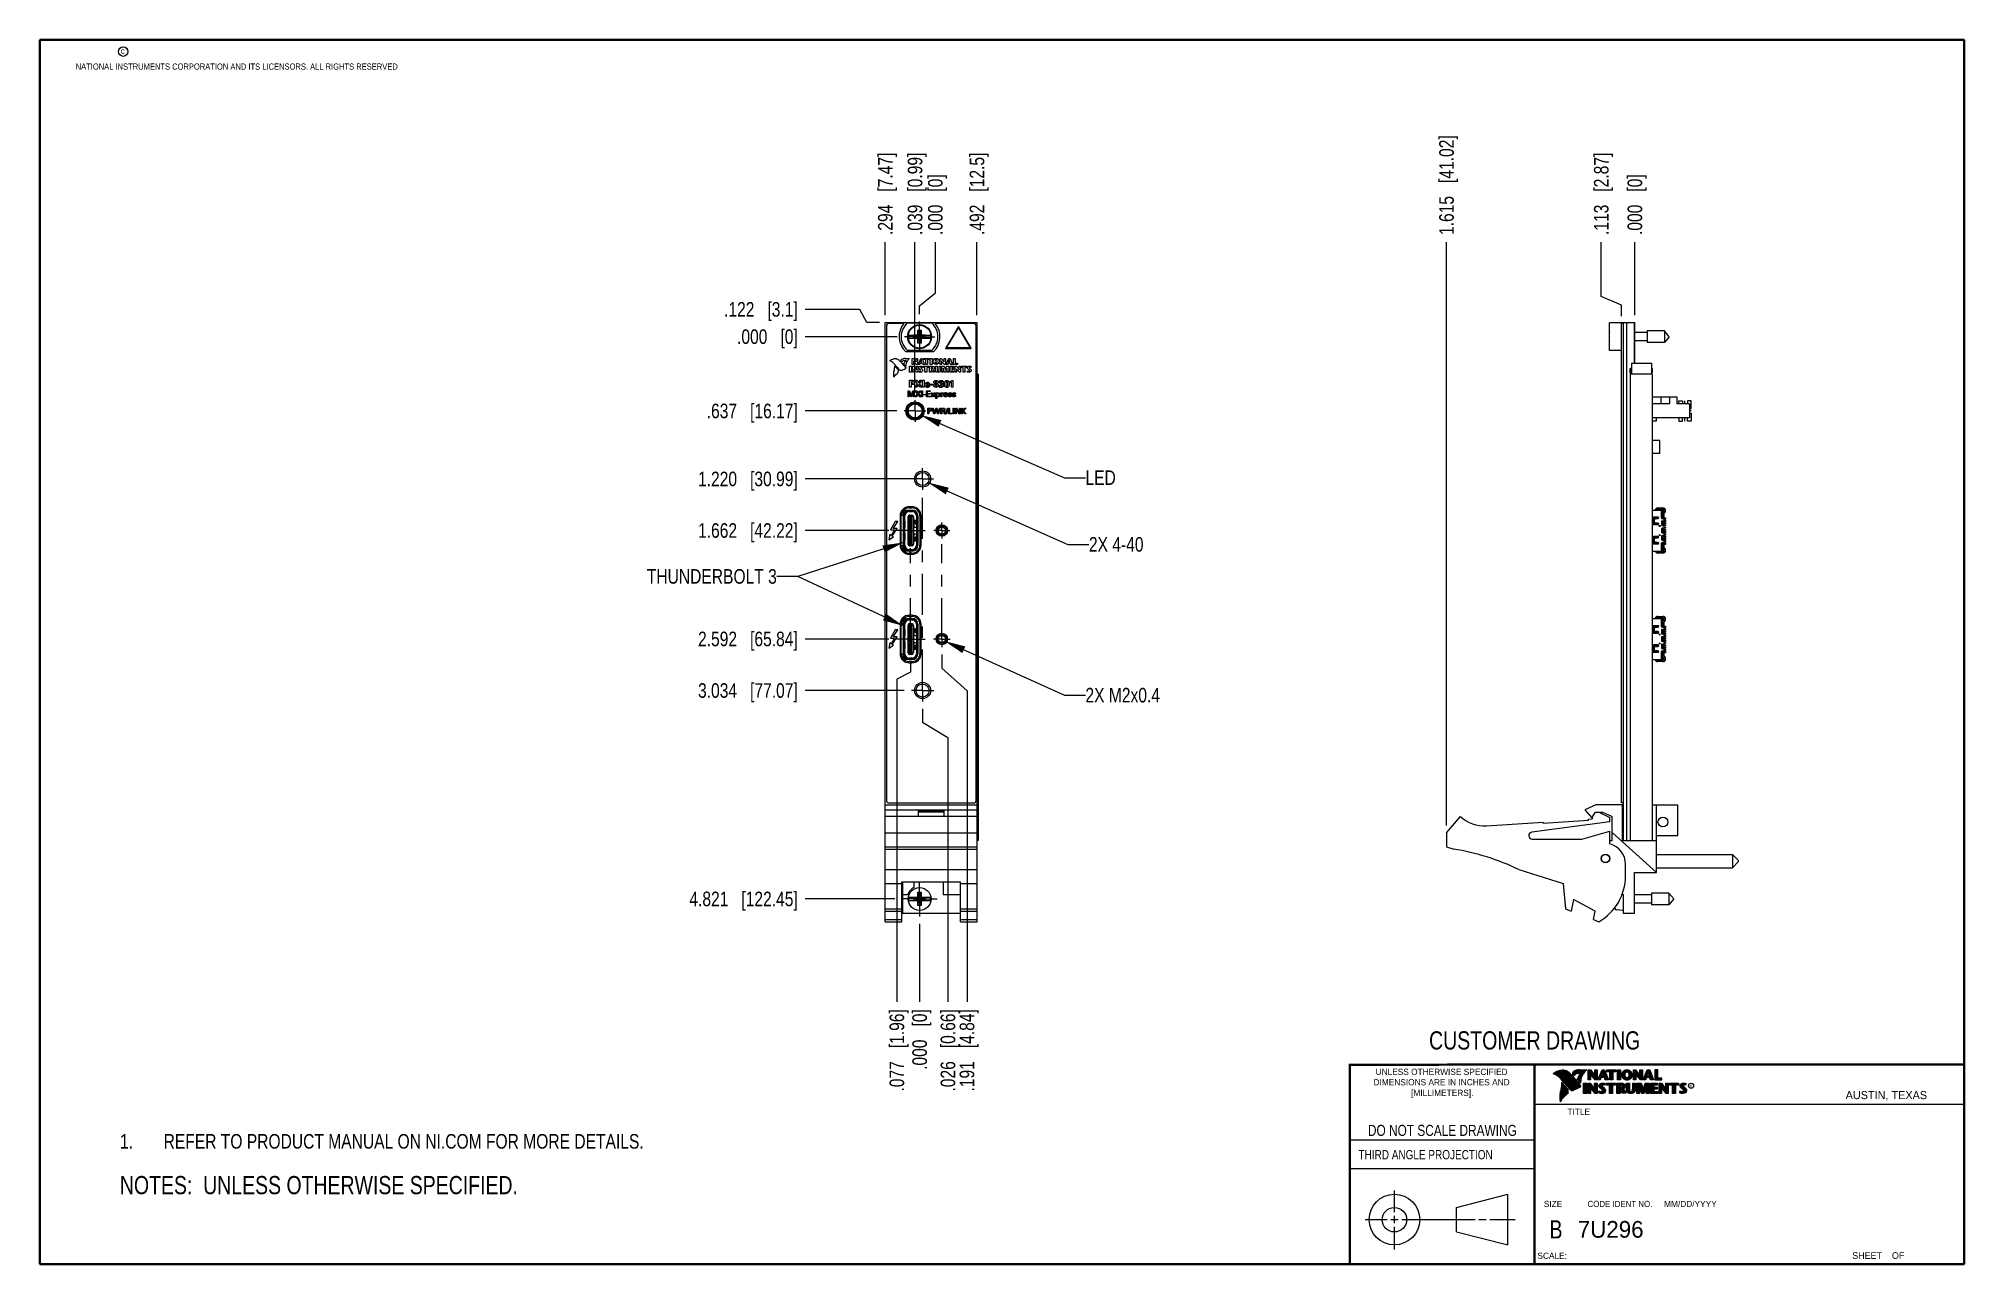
# Model space of a CAD drawing. Header units: inches. Extents: x 0.2 to 16.8, y 0.2 to 10.8.
import ezdxf

# ---------------------------------------------------------------- set-up
doc = ezdxf.new("R2010")
doc.units = ezdxf.units.IN
doc.header["$LTSCALE"] = 0.935
doc.header["$MEASUREMENT"] = 0
doc.linetypes.add('CENTER', pattern=[0.6, 0.375, -0.075, 0.075, -0.075])
doc.layers.get('0').update_dxf_attribs({"linetype": 'CONTINUOUS'})
for name, color, linetype in [('02___PRT_ALL_AXES', 7, 'CONTINUOUS'), ('03___PRT_ALL_CURVES', 7, 'CONTINUOUS'), ('COSMETIC', 7, 'CONTINUOUS'), ('DEFAULT_1', 7, 'CENTER'), ('DETAIL', 7, 'CONTINUOUS'), ('DIMENSIONS', 7, 'CONTINUOUS')]:
    doc.layers.add(name, color=color, linetype=linetype)
doc.styles.get("Standard").update_dxf_attribs({"font": 'txt', "width": 0.8})
doc.styles.add('TEXTSTYLE_2', font='txt')
doc.styles.add('TEXTSTYLE_3', font='txt', dxfattribs={"width": 0.95})
doc.dimstyles.new('DIMSTYLE_1', dxfattribs={"dimtxt": 0.125, "dimasz": 0.18, "dimexe": 0.125, "dimexo": 0.0625, "dimgap": 0.03125, "dimtad": 0, "dimtih": 1, "dimtoh": 1, "dimdec": 3, "dimzin": 4, "dimdsep": 46, "dimtxsty": 'STANDARD', "dimblk": '_FILLED', "dimblk1": '_FILLED', "dimblk2": '_FILLED', "dimcen": 0.09, "dimadec": 0, "dimazin": 0, "dimtp": 0.005, "dimtm": 0.005, "dimtfac": 1, "dimtdec": 3, "dimtofl": 0, "dimtmove": 0, "dimatfit": 3, "dimldrblk": '_FILLED', "dimfxl": 1, "dimtolj": 1, "dimtzin": 4, "dimarcsym": 0})
doc.dimstyles.get("Standard").update_dxf_attribs({"dimtxt": 0.125, "dimasz": 0.18, "dimexe": 0.125, "dimexo": 0.0625, "dimgap": 0.09, "dimtad": 0, "dimtih": 1, "dimtoh": 1, "dimdec": 3, "dimzin": 4, "dimdsep": 46, "dimtxsty": 'STANDARD', "dimblk": '_FILLED', "dimblk1": '_FILLED', "dimblk2": '_FILLED', "dimcen": 0.09, "dimadec": 0, "dimazin": 0, "dimtol": 1, "dimtp": 0.01, "dimtm": 0.01, "dimtfac": 1, "dimtdec": 3, "dimtofl": 0, "dimtmove": 0, "dimatfit": 3, "dimldrblk": '_FILLED', "dimfxl": 1, "dimtolj": 1, "dimtzin": 4, "dimarcsym": 0})

msp = doc.modelspace()

# ---------------------------------------------------------------- texts
at = {"color": 2, "linetype": 'CONTINUOUS', "attachment_point": 1, "line_spacing_factor": 0.9}
for s, insert, char_height, width in [('c', (0.946, 10.6893), 0.053, 0.0424), ('NATIONAL INSTRUMENTS CORPORATION AND ITS LICENSORS. ALL RIGHTS RESERVED', (0.5583, 10.5546), 0.053, 3.0104), ('THIRD ANGLE PROJECTION', (11.5564, 1.2384), 0.08, 1.408)]:
    msp.add_mtext(s, dxfattribs=dict(at, insert=insert, char_height=char_height, width=width))
at = {"color": 7, "linetype": 'CONTINUOUS', "attachment_point": 2, "line_spacing_factor": 0.9}
for s, insert, char_height, width in [('CUSTOMER DRAWING', (13.0668, 2.2564), 0.15625, 2), ('DO NOT SCALE DRAWING', (12.2754, 1.4542), 0.095, 1.52), ('B', (13.2497, 0.6361), 0.1562, 0.125)]:
    msp.add_mtext(s, dxfattribs=dict(at, insert=insert, char_height=char_height, width=width))
at = {"color": 2, "linetype": 'CONTINUOUS', "line_spacing_factor": 0.9}
for s, insert, char_height, width, attachment_point, style in [('DIMENSIONS ARE IN INCHES AND', (12.2688, 1.8465), 0.053254, 1.491112, 2, 'TEXTSTYLE_2'), ('UNLESS OTHERWISE SPECIFIED', (12.2688, 1.9352), 0.053254, 1.384604, 2, 'TEXTSTYLE_2'), ('[MILLIMETERS].', (12.2746, 1.7548), 0.053254, 0.745556, 2, 'TEXTSTYLE_2'), ('R', (14.3971, 1.8), 0.0217, 0.021738, 1, 'TEXTSTYLE_2'), ('AUSTIN, TEXAS', (15.7327, 1.7441), 0.069617, 0.905021, 1, 'TEXTSTYLE_2'), ('TITLE', (13.3474, 1.593), 0.05325, 0.26627, 1, 'TEXTSTYLE_2'), ('SIZE', (13.1451, 0.8027), 0.05325, 0.213016, 1, 'TEXTSTYLE_2'), ('CODE IDENT NO.', (13.7978, 0.8027), 0.053254, 0.708278, 2, 'TEXTSTYLE_3'), ('MM/DD/YYYY', (14.1765, 0.8027), 0.05325, 0.53254, 1, 'TEXTSTYLE_2'), ('SCALE:', (13.0904, 0.3585), 0.05325, 0.319524, 1, 'TEXTSTYLE_2'), ('SHEET    OF', (15.7892, 0.3625), 0.057262, 0.629882, 1, 'TEXTSTYLE_2')]:
    msp.add_mtext(s, dxfattribs=dict(at, insert=insert, char_height=char_height, width=width, attachment_point=attachment_point, style=style))
at = {"color": 7, "linetype": 'CONTINUOUS', "insert": (13.4363, 0.6298), "char_height": 0.14316, "width": 0.715775, "attachment_point": 1, "line_spacing_factor": 0.9, "style": 'TEXTSTYLE_2'}
msp.add_mtext('7U296', dxfattribs=at)
at = {"layer": 'DETAIL', "color": 2, "linetype": 'CONTINUOUS', "char_height": 0.125, "line_spacing_factor": 0.9}
for s, insert, width, attachment_point in [('LED', (9.2153, 7.0658), 0.3, 1), ('2X 4-40', (9.2451, 6.4939), 0.7, 1), ('THUNDERBOLT 3', (6.5693, 6.2193), 1.3, 3), ('2X M2x0.4', (9.2153, 5.2012), 0.9, 1)]:
    msp.add_mtext(s, dxfattribs=dict(at, insert=insert, width=width, attachment_point=attachment_point))

# ---------------------------------------------------------------- blocks, each defined once
blk = doc.blocks.new('CUSTOM_NOTE_BL0', base_point=(3.675, 1.312))
at = {"color": 2, "linetype": 'CONTINUOUS', "width": 0.8}
for s, p in [('1.', (0.938, 1.25)), ('REFER TO PRODUCT MANUAL ON NI.COM FOR MORE DETAILS.', (1.312, 1.25))]:
    blk.add_text(s, height=0.125, dxfattribs=at).set_placement(p)
blk = doc.blocks.new('*D0')
at = {"layer": 'DIMENSIONS', "color": 2, "linetype": 'CONTINUOUS'}
blk.add_line((7.499, 8.397), (7.499, 9.022), dxfattribs=at)
at = {"layer": 'DIMENSIONS', "color": 2, "linetype": 'CONTINUOUS', "insert": (7.437, 9.084), "char_height": 0.125, "width": 1.125, "attachment_point": 1, "rotation": 90, "line_spacing_factor": 0.9}
blk.add_mtext('.294{\\Ftxt.shx;\\W1.000000;\\H0.125000; }[7.47]', dxfattribs=at)
blk = doc.blocks.new('_FILLED')
at = {"color": 0, "linetype": 'BYBLOCK'}
blk.add_solid([(0, 0), (-1, 0.174), (-1, -0.174)], dxfattribs=at)
blk = doc.blocks.new('*D1')
at = {"layer": 'DIMENSIONS', "color": 2, "linetype": 'CONTINUOUS'}
for p, q in [((7.929, 8.588), (7.929, 9.022)), ((7.793, 8.478), (7.929, 8.588)), ((7.793, 8.405), (7.793, 8.478))]:
    blk.add_line(p, q, dxfattribs=at)
at = {"layer": 'DIMENSIONS', "color": 2, "linetype": 'CONTINUOUS', "insert": (7.866, 9.084), "char_height": 0.125, "width": 0.825, "attachment_point": 1, "rotation": 90, "line_spacing_factor": 0.9}
blk.add_mtext('.000{\\Ftxt.shx;\\W1.000000;\\H0.125000; }[0]', dxfattribs=at)
blk = doc.blocks.new('*D2')
at = {"layer": 'DIMENSIONS', "color": 2, "linetype": 'CONTINUOUS'}
blk.add_line((8.285, 8.397), (8.285, 9.022), dxfattribs=at)
at = {"layer": 'DIMENSIONS', "color": 2, "linetype": 'CONTINUOUS', "insert": (8.223, 9.084), "char_height": 0.125, "width": 1.125, "attachment_point": 1, "rotation": 90, "line_spacing_factor": 0.9}
blk.add_mtext('.492{\\Ftxt.shx;\\W1.000000;\\H0.125000; }[12.5]', dxfattribs=at)
blk = doc.blocks.new('*D3')
at = {"layer": 'DIMENSIONS', "color": 2, "linetype": 'CONTINUOUS'}
blk.add_line((7.754, 7.732), (7.754, 9.022), dxfattribs=at)
at = {"layer": 'DIMENSIONS', "color": 2, "linetype": 'CONTINUOUS', "insert": (7.692, 9.084), "char_height": 0.125, "width": 1.125, "attachment_point": 1, "rotation": 90, "line_spacing_factor": 0.9}
blk.add_mtext('.039{\\Ftxt.shx;\\W1.000000;\\H0.125000; }[0.99]', dxfattribs=at)
blk = doc.blocks.new('*D4')
at = {"layer": 'DIMENSIONS', "color": 2, "linetype": 'CONTINUOUS'}
for p, q in [((7.281, 8.446), (6.812, 8.446)), ((7.341, 8.334), (7.281, 8.446)), ((7.449, 8.334), (7.341, 8.334))]:
    blk.add_line(p, q, dxfattribs=at)
at = {"layer": 'DIMENSIONS', "color": 2, "linetype": 'CONTINUOUS', "insert": (6.749, 8.509), "char_height": 0.125, "width": 1.025, "attachment_point": 3, "line_spacing_factor": 0.9}
blk.add_mtext('.122{\\Ftxt.shx;\\W1.000000;\\H0.125000; }[3.1]', dxfattribs=at)
blk = doc.blocks.new('*D5')
at = {"layer": 'DIMENSIONS', "color": 2, "linetype": 'CONTINUOUS'}
blk.add_line((7.601, 8.212), (6.812, 8.212), dxfattribs=at)
at = {"layer": 'DIMENSIONS', "color": 2, "linetype": 'CONTINUOUS', "insert": (6.749, 8.275), "char_height": 0.125, "width": 0.825, "attachment_point": 3, "line_spacing_factor": 0.9}
blk.add_mtext('.000{\\Ftxt.shx;\\W1.000000;\\H0.125000; }[0]', dxfattribs=at)
blk = doc.blocks.new('*D6')
at = {"layer": 'DIMENSIONS', "color": 2, "linetype": 'CONTINUOUS'}
blk.add_line((7.598, 7.576), (6.812, 7.576), dxfattribs=at)
at = {"layer": 'DIMENSIONS', "color": 2, "linetype": 'CONTINUOUS', "insert": (6.749, 7.638), "char_height": 0.125, "width": 1.225, "attachment_point": 3, "line_spacing_factor": 0.9}
blk.add_mtext('.637{\\Ftxt.shx;\\W1.000000;\\H0.125000; }[16.17]', dxfattribs=at)
blk = doc.blocks.new('*D7')
at = {"layer": 'DIMENSIONS', "color": 2, "linetype": 'CONTINUOUS'}
blk.add_line((7.757, 6.992), (6.812, 6.992), dxfattribs=at)
at = {"layer": 'DIMENSIONS', "color": 2, "linetype": 'CONTINUOUS', "insert": (6.749, 7.055), "char_height": 0.125, "width": 1.325, "attachment_point": 3, "line_spacing_factor": 0.9}
blk.add_mtext('1.220{\\Ftxt.shx;\\W1.000000;\\H0.125000; }[30.99]', dxfattribs=at)
blk = doc.blocks.new('*D8')
at = {"layer": 'DIMENSIONS', "color": 2, "linetype": 'CONTINUOUS'}
blk.add_line((7.529, 6.55), (6.812, 6.55), dxfattribs=at)
at = {"layer": 'DIMENSIONS', "color": 2, "linetype": 'CONTINUOUS', "insert": (6.749, 6.613), "char_height": 0.125, "width": 1.325, "attachment_point": 3, "line_spacing_factor": 0.9}
blk.add_mtext('1.662{\\Ftxt.shx;\\W1.000000;\\H0.125000; }[42.22]', dxfattribs=at)
blk = doc.blocks.new('*D9')
at = {"layer": 'DIMENSIONS', "color": 2, "linetype": 'CONTINUOUS'}
blk.add_line((7.529, 5.62), (6.812, 5.62), dxfattribs=at)
at = {"layer": 'DIMENSIONS', "color": 2, "linetype": 'CONTINUOUS', "insert": (6.749, 5.683), "char_height": 0.125, "width": 1.325, "attachment_point": 3, "line_spacing_factor": 0.9}
blk.add_mtext('2.592{\\Ftxt.shx;\\W1.000000;\\H0.125000; }[65.84]', dxfattribs=at)
blk = doc.blocks.new('*D10')
at = {"layer": 'DIMENSIONS', "color": 2, "linetype": 'CONTINUOUS'}
blk.add_line((7.662, 5.178), (6.812, 5.178), dxfattribs=at)
at = {"layer": 'DIMENSIONS', "color": 2, "linetype": 'CONTINUOUS', "insert": (6.749, 5.241), "char_height": 0.125, "width": 1.325, "attachment_point": 3, "line_spacing_factor": 0.9}
blk.add_mtext('3.034{\\Ftxt.shx;\\W1.000000;\\H0.125000; }[77.07]', dxfattribs=at)
blk = doc.blocks.new('*D11')
at = {"layer": 'DIMENSIONS', "color": 2, "linetype": 'CONTINUOUS'}
blk.add_line((7.581, 3.391), (6.812, 3.391), dxfattribs=at)
at = {"layer": 'DIMENSIONS', "color": 2, "linetype": 'CONTINUOUS', "insert": (6.749, 3.454), "char_height": 0.125, "width": 1.425, "attachment_point": 3, "line_spacing_factor": 0.9}
blk.add_mtext('4.821{\\Ftxt.shx;\\W1.000000;\\H0.125000; }[122.45]', dxfattribs=at)
blk = doc.blocks.new('*D12')
at = {"layer": 'DIMENSIONS', "color": 2, "linetype": 'CONTINUOUS'}
blk.add_line((7.793, 3.179), (7.793, 2.509), dxfattribs=at)
at = {"layer": 'DIMENSIONS', "color": 2, "linetype": 'CONTINUOUS', "insert": (7.731, 2.446), "char_height": 0.125, "width": 0.825, "attachment_point": 3, "rotation": 90, "line_spacing_factor": 0.9}
blk.add_mtext('.000{\\Ftxt.shx;\\W1.000000;\\H0.125000; }[0]', dxfattribs=at)
blk = doc.blocks.new('*D13')
at = {"layer": 'DIMENSIONS', "color": 2, "linetype": 'CONTINUOUS'}
for p, q in [((7.819, 5.021), (7.819, 4.907)), ((7.819, 4.907), (8.037, 4.775)), ((8.037, 4.775), (8.037, 2.509))]:
    blk.add_line(p, q, dxfattribs=at)
at = {"layer": 'DIMENSIONS', "color": 2, "linetype": 'CONTINUOUS', "insert": (7.974, 2.446), "char_height": 0.125, "width": 1.125, "attachment_point": 3, "rotation": 90, "line_spacing_factor": 0.9}
blk.add_mtext('.026{\\Ftxt.shx;\\W1.000000;\\H0.125000; }[0.66]', dxfattribs=at)
blk = doc.blocks.new('*D14')
at = {"layer": 'DIMENSIONS', "color": 2, "linetype": 'CONTINUOUS'}
for p, q in [((7.984, 5.486), (7.984, 5.369)), ((7.984, 5.369), (8.2, 5.175)), ((8.2, 5.175), (8.2, 2.509))]:
    blk.add_line(p, q, dxfattribs=at)
at = {"layer": 'DIMENSIONS', "color": 2, "linetype": 'CONTINUOUS', "insert": (8.137, 2.446), "char_height": 0.125, "width": 1.125, "attachment_point": 3, "rotation": 90, "line_spacing_factor": 0.9}
blk.add_mtext('.191{\\Ftxt.shx;\\W1.000000;\\H0.125000; }[4.84]', dxfattribs=at)
blk = doc.blocks.new('*D15')
at = {"layer": 'DIMENSIONS', "color": 2, "linetype": 'CONTINUOUS'}
for p, q in [((7.716, 5.335), (7.599, 5.275)), ((7.716, 5.432), (7.716, 5.335)), ((7.599, 5.275), (7.599, 2.509))]:
    blk.add_line(p, q, dxfattribs=at)
at = {"layer": 'DIMENSIONS', "color": 2, "linetype": 'CONTINUOUS', "insert": (7.536, 2.446), "char_height": 0.125, "width": 1.125, "attachment_point": 3, "rotation": 90, "line_spacing_factor": 0.9}
blk.add_mtext('.077{\\Ftxt.shx;\\W1.000000;\\H0.125000; }[1.96]', dxfattribs=at)
blk = doc.blocks.new('*D16')
at = {"layer": 'DIMENSIONS', "color": 2, "linetype": 'CONTINUOUS'}
for p, q in [((13.637, 8.556), (13.637, 9.022)), ((13.812, 8.481), (13.637, 8.556)), ((13.812, 8.387), (13.812, 8.481))]:
    blk.add_line(p, q, dxfattribs=at)
at = {"layer": 'DIMENSIONS', "color": 2, "linetype": 'CONTINUOUS', "insert": (13.575, 9.084), "char_height": 0.125, "width": 1.125, "attachment_point": 1, "rotation": 90, "line_spacing_factor": 0.9}
blk.add_mtext('.113{\\Ftxt.shx;\\W1.000000;\\H0.125000; }[2.87]', dxfattribs=at)
blk = doc.blocks.new('*D17')
at = {"layer": 'DIMENSIONS', "color": 2, "linetype": 'CONTINUOUS'}
blk.add_line((13.925, 8.397), (13.925, 9.022), dxfattribs=at)
at = {"layer": 'DIMENSIONS', "color": 2, "linetype": 'CONTINUOUS', "insert": (13.863, 9.084), "char_height": 0.125, "width": 0.825, "attachment_point": 1, "rotation": 90, "line_spacing_factor": 0.9}
blk.add_mtext('.000{\\Ftxt.shx;\\W1.000000;\\H0.125000; }[0]', dxfattribs=at)
blk = doc.blocks.new('*D18')
at = {"layer": 'DIMENSIONS', "color": 2, "linetype": 'CONTINUOUS'}
blk.add_line((12.31, 4.021), (12.31, 9.022), dxfattribs=at)
at = {"layer": 'DIMENSIONS', "color": 2, "linetype": 'CONTINUOUS', "insert": (12.248, 9.084), "char_height": 0.125, "width": 1.325, "attachment_point": 1, "rotation": 90, "line_spacing_factor": 0.9}
blk.add_mtext('1.615{\\Ftxt.shx;\\W1.000000;\\H0.125000; }[41.02]', dxfattribs=at)
blk = doc.blocks.new('NOTES_HEADER_BL1', base_point=(3.1215, 0.9375))
at = {"layer": 'DETAIL', "color": 2, "linetype": 'CONTINUOUS', "width": 0.8}
blk.add_text('NOTES:  UNLESS OTHERWISE SPECIFIED.', height=0.156, dxfattribs=at).set_placement((0.9375, 0.8595))

# ---------------------------------------------------------------- dimensions: what is measured, and where the dimension line sits
at = {"layer": 'DIMENSIONS', "color": 2, "linetype": 'CONTINUOUS'}
for feature_location, offset, dtype, origin, picture, middle in [((12.3105, 4.0208), (0, 5.0009), 1, (13.9255, 3.9583), '*D18', (12.3105, 9.7467)), ((7.4993, 8.3967), (0, 0.625), 1, (7.7933, 8.3422), '*D0', (7.4993, 9.6467)), ((7.7543, 7.7316), (0, 1.2902), 1, (7.7933, 7.6691), '*D3', (7.7543, 9.6467)), ((8.2853, 8.3967), (0, 0.625), 1, (7.7933, 8.3342), '*D2', (8.2853, 9.6467)), ((13.8124752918, 8.3867478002), (-0.1751169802, 0.635), 0, (13.9254752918, 8.3342478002), '*D16', (13.6373583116, 9.6467478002)), ((7.7933303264, 8.404722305), (0.1351832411, 0.6170254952), 0, (7.7933303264, 8.342222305), '*D1', (7.9285135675, 9.4967478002)), ((13.9254752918, 8.3967478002), (0, 0.625), 1, (13.9254752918, 8.3342478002), '*D17', (13.9254752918, 9.4967478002)), ((7.4488, 8.3342), (-0.637, 0.1119), 0, (7.6634, 8.2122), '*D4', (6.2368, 8.4462)), ((7.6008558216, 8.2122478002), (-0.7890254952, 0), 0, (7.6633558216, 8.2122478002), '*D5', (6.3368303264, 8.2122478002)), ((7.5813, 3.3913), (-0.7695, 0), 0, (7.6438, 8.2122), '*D11', (6.0368, 3.3913)), ((7.7568, 6.992), (-0.945, 0), 0, (7.8193, 8.2122), '*D7', (6.0868, 6.992)), ((7.5285, 6.55), (-0.7167, 0), 0, (7.591, 8.2122), '*D8', (6.0868, 6.55)), ((7.5285, 5.62), (-0.7167, 0), 0, (7.591, 8.2122), '*D9', (6.0868, 5.62)), ((7.6619, 5.178), (-0.85, 0), 0, (7.7244, 8.2122), '*D10', (6.0868, 5.178)), ((7.59848, 7.57574), (-0.78665, 0), 0, (7.66098, 8.21225), '*D6', (6.13683, 7.57574)), ((7.7161413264, 5.4324478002), (-0.1174450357, -2.92361), 0, (7.7933303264, 5.4949478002), '*D15', (7.5986962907, 1.8838378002)), ((7.9838583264, 5.4864064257), (0.2159152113, -2.9775686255), 0, (7.7933303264, 5.5489064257), '*D14', (8.1997735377, 1.8838378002)), ((7.8193303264, 5.0205839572), (0.2174734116, -2.511746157), 0, (7.7933303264, 5.0830839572), '*D13', (8.036803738, 1.8838378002)), ((7.7933303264, 3.1793299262), (0, -0.670492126), 1, (7.7933303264, 3.2418299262), '*D12', (7.7933303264, 2.0338378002))]:
    dim = msp.add_ordinate_dim(feature_location=feature_location, offset=offset, dtype=dtype, origin=origin, dimstyle='DIMSTYLE_1', dxfattribs=at)
    dim.commit()
    dim.dimension.update_dxf_attribs({"geometry": picture, "text_midpoint": middle})

# ---------------------------------------------------------------- linework, layer by layer
at = {"color": 7, "linetype": 'CONTINUOUS'}
for p, q in [((7.4993, 3.1963), (7.4993, 8.3342)), ((7.4993, 8.3342), (8.2853, 8.3342)), ((7.5093, 8.3042), (7.5093, 4.2342)), ((7.6589, 8.3242), (7.5293, 8.3242)), ((7.6896, 8.3307), (7.8971, 8.3307)), ((7.7796, 8.1552), (7.8071, 8.2693)), ((7.7796, 8.226), (7.7796, 8.2693)), ((7.8071, 8.1552), (7.7796, 8.2693)), ((7.7796, 8.2693), (7.8071, 8.2693)), ((7.8071, 8.2693), (7.8071, 8.226)), ((8.2573, 8.3242), (7.9278, 8.3242)), ((8.2773, 4.2342), (8.2773, 8.3042)), ((8.2853, 8.3342), (8.2853, 4.1983)), ((13.7075, 8.0937), (13.7075, 8.3307)), ((13.8275, 8.3307), (13.7075, 8.3307)), ((13.8125, 4.2142), (13.8125, 8.3242)), ((13.8275, 8.3242), (13.8125, 8.3242)), ((13.8275, 3.8912), (13.8275, 8.3342)), ((13.8275, 8.3342), (13.9255, 8.3342)), ((13.8575, 3.8912), (13.8575, 8.3342)), ((13.9205, 8.3342), (13.9205, 7.9842)), ((13.9255, 7.9842), (13.9255, 8.3342)), ((14.0312, 8.2615), (14.0312, 8.163)), ((14.1793, 8.2615), (14.0312, 8.2615)), ((14.1793, 8.2615), (14.1793, 8.163)), ((14.2205, 8.2122), (14.1793, 8.2615)), ((7.6987, 8.226), (7.7816, 8.226)), ((7.6987, 8.1985), (7.7816, 8.1985)), ((7.7448, 8.2005), (7.7448, 8.224)), ((7.7448, 8.2005), (7.8419, 8.224)), ((7.7816, 8.224), (7.7448, 8.224)), ((7.7448, 8.224), (7.8419, 8.2005)), ((7.7448, 8.2005), (7.7816, 8.2005)), ((7.7796, 8.1552), (7.7796, 8.1985)), ((7.8071, 8.1552), (7.7796, 8.1552)), ((7.7816, 8.226), (7.7816, 8.224)), ((7.7816, 8.2005), (7.805, 8.224)), ((7.805, 8.2005), (7.7816, 8.224)), ((7.7816, 8.1985), (7.7816, 8.2005)), ((7.805, 8.226), (7.805, 8.224)), ((7.805, 8.226), (7.888, 8.226)), ((7.8419, 8.224), (7.805, 8.224)), ((7.805, 8.1985), (7.805, 8.2005)), ((7.805, 8.2005), (7.8419, 8.2005)), ((7.805, 8.1985), (7.888, 8.1985)), ((7.8071, 8.1985), (7.8071, 8.1552)), ((7.8419, 8.2005), (7.8419, 8.224)), ((13.7075, 8.226), (13.7054, 8.226)), ((13.7054, 8.1985), (13.7075, 8.1985)), ((14.0312, 8.2473), (13.9255, 8.2473)), ((14.0312, 8.1772), (13.9255, 8.1772)), ((14.1793, 8.163), (14.0312, 8.163)), ((14.2205, 8.2122), (14.1793, 8.163)), ((7.9116, 8.0832), (7.6751, 8.0832)), ((7.8971, 8.0937), (7.6896, 8.0937)), ((13.8125, 8.0937), (13.7075, 8.0937)), ((13.8877, 7.9407), (13.8867, 7.9397)), ((13.8867, 7.9007), (13.8867, 7.9397)), ((13.8877, 7.9407), (13.8877, 7.8997)), ((13.8975, 7.9842), (13.8975, 7.8912)), ((13.8975, 7.9842), (14.0675, 7.9842)), ((14.0675, 7.9842), (14.0675, 7.8912)), ((14.0737, 7.8997), (14.0737, 7.9407)), ((14.0747, 7.9397), (14.0737, 7.9407)), ((14.0747, 7.9397), (14.0747, 7.9007)), ((8.297, 7.8912), (8.2853, 7.8912)), ((8.297, 7.8912), (8.297, 3.8912)), ((13.8847, 7.9184), (13.8847, 7.9221)), ((13.8867, 7.9165), (13.8847, 7.9184)), ((13.8865, 7.8912), (13.8865, 3.8912)), ((14.0745, 7.8912), (13.8865, 7.8912)), ((13.8877, 7.8997), (13.8867, 7.9007)), ((14.0747, 7.9007), (14.0737, 7.8997)), ((14.0745, 7.8912), (14.0745, 3.8912)), ((7.7663, 7.6422), (7.7663, 7.6357)), ((7.7853, 7.6357), (7.7663, 7.6357)), ((7.8143, 7.6069), (7.8143, 7.5757)), ((14.0745, 7.6957), (14.2855, 7.6957)), ((14.2225, 7.6357), (14.0745, 7.6357)), ((14.1472, 7.6957), (14.1472, 7.6357)), ((14.2225, 7.6957), (14.2225, 7.6357)), ((14.2855, 7.6957), (14.2855, 7.6357)), ((14.3955, 7.6357), (14.2855, 7.6357)), ((14.3955, 7.6357), (14.3955, 7.5157)), ((14.3955, 7.5157), (14.0745, 7.5157)), ((14.14, 7.3217), (14.0745, 7.3217)), ((14.14, 7.2097), (14.14, 7.3217)), ((14.14, 7.2097), (14.0745, 7.2097)), ((7.6263, 6.676), (7.6263, 6.4241)), ((7.6363, 6.4241), (7.6363, 6.676)), ((7.6425, 6.6816), (7.6377, 6.6864)), ((7.6425, 6.7007), (7.6406, 6.6983)), ((7.6425, 6.702), (7.6418, 6.7014)), ((7.6425, 6.702), (7.6425, 6.7007)), ((7.6629, 6.702), (7.6425, 6.702)), ((7.662, 6.7007), (7.6425, 6.7007)), ((7.6425, 6.6829), (7.6425, 6.6816)), ((7.6425, 6.6829), (7.6561, 6.6829)), ((7.656, 6.6816), (7.6425, 6.6816)), ((7.6436, 6.7056), (7.6605, 6.7056)), ((7.6487, 6.7142), (7.6733, 6.7142)), ((7.6543, 6.6593), (7.6543, 6.6672)), ((7.6555, 6.6672), (7.6543, 6.6672)), ((7.6543, 6.6593), (7.6555, 6.6593)), ((7.6543, 6.6495), (7.6543, 6.6573)), ((7.6555, 6.6573), (7.6543, 6.6573)), ((7.6543, 6.6495), (7.6555, 6.6495)), ((7.6543, 6.6396), (7.6543, 6.6475)), ((7.6555, 6.6475), (7.6543, 6.6475)), ((7.6543, 6.6396), (7.6555, 6.6396)), ((7.6543, 6.6298), (7.6543, 6.6377)), ((7.6555, 6.6377), (7.6543, 6.6377)), ((7.6543, 6.6298), (7.6555, 6.6298)), ((7.6543, 6.6199), (7.6543, 6.6278)), ((7.6555, 6.6278), (7.6543, 6.6278)), ((7.6543, 6.6199), (7.6555, 6.6199)), ((7.6543, 6.6101), (7.6543, 6.618)), ((7.6555, 6.618), (7.6543, 6.618)), ((7.6543, 6.6101), (7.6555, 6.6101)), ((7.6543, 6.6003), (7.6543, 6.6081)), ((7.6555, 6.6081), (7.6543, 6.6081)), ((7.6555, 6.7232), (7.6555, 6.7142)), ((7.6555, 6.4241), (7.6555, 6.676)), ((7.6588, 6.726), (7.7291, 6.726)), ((7.6661, 6.7112), (7.6605, 6.7056)), ((7.6605, 6.7056), (7.6605, 6.702)), ((7.6614, 6.5316), (7.6614, 6.676)), ((7.6661, 6.7067), (7.6661, 6.7132)), ((7.6661, 6.7132), (7.6723, 6.7132)), ((7.6673, 6.4241), (7.6673, 6.676)), ((7.6673, 6.6306), (7.6693, 6.6306)), ((7.6693, 6.5755), (7.6693, 6.6306)), ((7.6937, 6.6662), (7.6937, 6.4339)), ((7.6972, 6.7132), (7.7327, 6.7132)), ((7.7025, 6.6701), (7.7045, 6.6701)), ((7.7045, 6.6701), (7.7035, 6.6662)), ((7.7035, 6.4339), (7.7035, 6.6662)), ((7.7045, 6.6636), (7.7035, 6.6636)), ((7.7035, 6.653), (7.7045, 6.653)), ((7.7045, 6.644), (7.7035, 6.644)), ((7.7035, 6.6333), (7.7045, 6.6333)), ((7.7045, 6.6243), (7.7035, 6.6243)), ((7.7035, 6.6136), (7.7045, 6.6136)), ((7.728, 6.754), (7.7043, 6.754)), ((7.7043, 6.744), (7.728, 6.744)), ((7.7045, 6.4221), (7.7045, 6.678)), ((7.7045, 6.6728), (7.7085, 6.67)), ((7.7055, 6.7201), (7.7291, 6.7201)), ((7.7055, 6.7142), (7.7291, 6.7142)), ((7.7085, 6.6819), (7.7262, 6.6819)), ((7.7085, 6.5875), (7.7085, 6.67)), ((7.7085, 6.67), (7.7262, 6.67)), ((7.7144, 6.6819), (7.7144, 6.6814)), ((7.7144, 6.6732), (7.7144, 6.6737)), ((7.7203, 6.6732), (7.7144, 6.6732)), ((7.7203, 6.6814), (7.7203, 6.6819)), ((7.7203, 6.6737), (7.7203, 6.6732)), ((7.7262, 6.67), (7.7301, 6.6728)), ((7.7262, 6.5875), (7.7262, 6.67)), ((7.7301, 6.4221), (7.7301, 6.678)), ((7.7301, 6.6701), (7.7311, 6.6662)), ((7.7301, 6.6701), (7.7321, 6.6701)), ((7.7311, 6.6636), (7.7301, 6.6636)), ((7.7301, 6.653), (7.7311, 6.653)), ((7.7311, 6.644), (7.7301, 6.644)), ((7.7301, 6.6333), (7.7311, 6.6333)), ((7.7311, 6.6243), (7.7301, 6.6243)), ((7.7301, 6.6136), (7.7311, 6.6136)), ((7.7311, 6.4339), (7.7311, 6.6662)), ((7.7409, 6.6662), (7.7409, 6.4339)), ((7.7484, 6.5794), (7.7484, 6.6384)), ((7.7484, 6.6384), (7.758, 6.6384)), ((7.7541, 6.6214), (7.7541, 6.6334)), ((7.7541, 6.6334), (7.7576, 6.6334)), ((7.7576, 6.6382), (7.7576, 6.6233)), ((7.759, 6.6387), (7.7665, 6.6406)), ((7.7665, 6.6209), (7.759, 6.6228)), ((7.7673, 6.6406), (7.7665, 6.6406)), ((7.7665, 6.6209), (7.7673, 6.6209)), ((7.7673, 6.676), (7.7673, 6.4241)), ((7.7732, 6.676), (7.7732, 6.4241)), ((7.7791, 6.676), (7.7791, 6.4241)), ((7.796, 6.676), (7.796, 6.4241)), ((7.806, 6.4241), (7.806, 6.676)), ((14.0745, 6.726), (14.1694, 6.726)), ((14.0788, 6.6564), (14.0788, 6.6091)), ((14.1241, 6.6642), (14.0867, 6.6642)), ((14.0925, 6.6071), (14.0925, 6.6584)), ((14.0925, 6.6584), (14.13, 6.6584)), ((14.0964, 6.6564), (14.0925, 6.6584)), ((14.0925, 6.6071), (14.0964, 6.6091)), ((14.0953, 6.6227), (14.0953, 6.6428)), ((14.0964, 6.6564), (14.0964, 6.6467)), ((14.0964, 6.6564), (14.1225, 6.6564)), ((14.0964, 6.6188), (14.0964, 6.6091)), ((14.0964, 6.6091), (14.1225, 6.6091)), ((14.1021, 6.6506), (14.1178, 6.6521)), ((14.1178, 6.6134), (14.1021, 6.6148)), ((14.1299, 6.6573), (14.1225, 6.6564)), ((14.1225, 6.6524), (14.1225, 6.6564)), ((14.1225, 6.6091), (14.1225, 6.6131)), ((14.1225, 6.6091), (14.1299, 6.6082)), ((14.1532, 6.6268), (14.1532, 6.5993)), ((14.1536, 6.6583), (14.1536, 6.726)), ((14.1536, 6.7142), (14.1694, 6.7142)), ((14.1536, 6.7132), (14.1584, 6.7132)), ((14.1584, 6.7132), (14.1584, 6.6526)), ((14.1584, 6.7132), (14.1623, 6.7093)), ((14.1584, 6.6326), (14.1584, 6.5935)), ((14.1592, 6.6327), (14.1761, 6.6327)), ((14.1595, 6.6524), (14.1761, 6.6524)), ((14.1694, 6.7201), (14.1615, 6.7142)), ((14.1623, 6.6524), (14.1623, 6.7093)), ((14.1623, 6.6573), (14.1643, 6.6573)), ((14.1623, 6.6327), (14.1623, 6.5934)), ((14.1623, 6.6298), (14.1643, 6.6298)), ((14.1623, 6.618), (14.1643, 6.618)), ((14.1623, 6.6101), (14.1643, 6.6101)), ((14.1643, 6.6914), (14.1643, 6.6524)), ((14.1643, 6.6914), (14.1761, 6.6914)), ((14.1643, 6.5934), (14.1643, 6.6327)), ((14.1694, 6.726), (14.1694, 6.7142)), ((14.1761, 6.4087), (14.1761, 6.6914)), ((7.6543, 6.6003), (7.6555, 6.6003)), ((7.6543, 6.5904), (7.6543, 6.5983)), ((7.6555, 6.5983), (7.6543, 6.5983)), ((7.6543, 6.5904), (7.6555, 6.5904)), ((7.6543, 6.5806), (7.6543, 6.5884)), ((7.6555, 6.5884), (7.6543, 6.5884)), ((7.6543, 6.5806), (7.6555, 6.5806)), ((7.6543, 6.5707), (7.6543, 6.5786)), ((7.6555, 6.5786), (7.6543, 6.5786)), ((7.6543, 6.5707), (7.6555, 6.5707)), ((7.6543, 6.5609), (7.6543, 6.5688)), ((7.6555, 6.5688), (7.6543, 6.5688)), ((7.6543, 6.5609), (7.6555, 6.5609)), ((7.6543, 6.551), (7.6543, 6.5589)), ((7.6555, 6.5589), (7.6543, 6.5589)), ((7.6543, 6.551), (7.6555, 6.551)), ((7.6543, 6.5412), (7.6543, 6.5491)), ((7.6555, 6.5491), (7.6543, 6.5491)), ((7.6543, 6.5412), (7.6555, 6.5412)), ((7.6543, 6.5314), (7.6543, 6.5392)), ((7.6555, 6.5392), (7.6543, 6.5392)), ((7.6543, 6.5314), (7.6555, 6.5314)), ((7.6543, 6.5215), (7.6543, 6.5294)), ((7.6555, 6.5294), (7.6543, 6.5294)), ((7.6543, 6.5215), (7.6555, 6.5215)), ((7.6543, 6.5117), (7.6543, 6.5195)), ((7.6555, 6.5195), (7.6543, 6.5195)), ((7.6543, 6.5117), (7.6555, 6.5117)), ((7.6543, 6.5018), (7.6543, 6.5097)), ((7.6555, 6.5097), (7.6543, 6.5097)), ((7.6543, 6.5018), (7.6555, 6.5018)), ((7.6543, 6.492), (7.6543, 6.4999)), ((7.6555, 6.4999), (7.6543, 6.4999)), ((7.6543, 6.492), (7.6555, 6.492)), ((7.6543, 6.4821), (7.6543, 6.49)), ((7.6555, 6.49), (7.6543, 6.49)), ((7.6543, 6.4821), (7.6555, 6.4821)), ((7.6543, 6.4723), (7.6543, 6.4802)), ((7.6555, 6.4802), (7.6543, 6.4802)), ((7.6543, 6.4723), (7.6555, 6.4723)), ((7.6543, 6.4625), (7.6543, 6.4703)), ((7.6555, 6.4703), (7.6543, 6.4703)), ((7.6543, 6.4625), (7.6555, 6.4625)), ((7.6543, 6.4526), (7.6543, 6.4605)), ((7.6555, 6.4605), (7.6543, 6.4605)), ((7.6543, 6.4526), (7.6555, 6.4526)), ((7.6543, 6.4428), (7.6543, 6.4506)), ((7.6555, 6.4506), (7.6543, 6.4506)), ((7.6555, 6.5316), (7.6673, 6.5316)), ((7.6555, 6.5304), (7.6673, 6.5304)), ((7.6661, 6.5892), (7.6591, 6.5889)), ((7.6591, 6.5888), (7.6661, 6.5891)), ((7.6591, 6.5889), (7.6591, 6.5888)), ((7.6591, 6.5101), (7.6661, 6.5104)), ((7.6661, 6.5104), (7.6591, 6.5101)), ((7.6591, 6.5101), (7.6591, 6.5101)), ((7.6614, 6.4241), (7.6614, 6.5304)), ((7.6661, 6.5891), (7.6661, 6.5892)), ((7.6661, 6.5104), (7.6661, 6.5104)), ((7.6673, 6.5755), (7.6693, 6.5755)), ((7.6673, 6.5247), (7.6693, 6.5247)), ((7.6673, 6.4695), (7.6693, 6.4695)), ((7.6693, 6.4695), (7.6693, 6.5247)), ((7.7045, 6.6046), (7.7035, 6.6046)), ((7.7035, 6.594), (7.7045, 6.594)), ((7.7045, 6.5849), (7.7035, 6.5849)), ((7.7035, 6.5743), (7.7045, 6.5743)), ((7.7045, 6.5652), (7.7035, 6.5652)), ((7.7035, 6.5546), (7.7045, 6.5546)), ((7.7045, 6.5455), (7.7035, 6.5455)), ((7.7035, 6.5349), (7.7045, 6.5349)), ((7.7045, 6.5258), (7.7035, 6.5258)), ((7.7035, 6.5152), (7.7045, 6.5152)), ((7.7045, 6.5062), (7.7035, 6.5062)), ((7.7035, 6.4955), (7.7045, 6.4955)), ((7.7045, 6.4865), (7.7035, 6.4865)), ((7.7035, 6.4758), (7.7045, 6.4758)), ((7.7045, 6.4668), (7.7035, 6.4668)), ((7.7035, 6.4562), (7.7045, 6.4562)), ((7.7045, 6.4471), (7.7035, 6.4471)), ((7.7045, 6.5875), (7.7301, 6.5875)), ((7.7301, 6.5127), (7.7045, 6.5127)), ((7.7085, 6.5127), (7.7085, 6.4301)), ((7.7144, 6.5245), (7.7144, 6.5756)), ((7.7144, 6.5756), (7.7203, 6.5756)), ((7.7144, 6.5245), (7.7203, 6.5245)), ((7.7159, 6.5756), (7.7159, 6.5245)), ((7.7187, 6.5756), (7.7187, 6.5245)), ((7.7203, 6.5245), (7.7203, 6.5756)), ((7.7262, 6.5127), (7.7262, 6.4301)), ((7.7311, 6.6046), (7.7301, 6.6046)), ((7.7301, 6.594), (7.7311, 6.594)), ((7.7311, 6.5849), (7.7301, 6.5849)), ((7.7301, 6.5743), (7.7311, 6.5743)), ((7.7311, 6.5652), (7.7301, 6.5652)), ((7.7301, 6.5546), (7.7311, 6.5546)), ((7.7311, 6.5455), (7.7301, 6.5455)), ((7.7301, 6.5349), (7.7311, 6.5349)), ((7.7311, 6.5258), (7.7301, 6.5258)), ((7.7301, 6.5152), (7.7311, 6.5152)), ((7.7311, 6.5062), (7.7301, 6.5062)), ((7.7301, 6.4955), (7.7311, 6.4955)), ((7.7311, 6.4865), (7.7301, 6.4865)), ((7.7301, 6.4758), (7.7311, 6.4758)), ((7.7311, 6.4668), (7.7301, 6.4668)), ((7.7301, 6.4562), (7.7311, 6.4562)), ((7.7311, 6.4471), (7.7301, 6.4471)), ((7.7484, 6.5794), (7.7673, 6.5794)), ((7.7484, 6.4617), (7.7484, 6.5207)), ((7.7484, 6.5207), (7.7673, 6.5207)), ((7.7484, 6.4617), (7.758, 6.4617)), ((7.7541, 6.4667), (7.7541, 6.4787)), ((7.7541, 6.4667), (7.7576, 6.4667)), ((7.7576, 6.4768), (7.7576, 6.4619)), ((7.759, 6.4773), (7.7665, 6.4792)), ((7.7665, 6.4595), (7.759, 6.4614)), ((7.7652, 6.6011), (7.7625, 6.6033)), ((7.7625, 6.4968), (7.7631, 6.4972)), ((7.7673, 6.4792), (7.7665, 6.4792)), ((7.7665, 6.4595), (7.7673, 6.4595)), ((14.0788, 6.491), (14.0788, 6.4438)), ((14.0867, 6.6012), (14.1241, 6.6012)), ((14.1241, 6.4989), (14.0867, 6.4989)), ((14.0925, 6.6071), (14.13, 6.6071)), ((14.0925, 6.4417), (14.0925, 6.493)), ((14.0925, 6.493), (14.13, 6.493)), ((14.0925, 6.493), (14.0964, 6.491)), ((14.0964, 6.4438), (14.0925, 6.4417)), ((14.0953, 6.4573), (14.0953, 6.4774)), ((14.0964, 6.491), (14.0964, 6.4814)), ((14.1225, 6.491), (14.0964, 6.491)), ((14.0964, 6.4534), (14.0964, 6.4438)), ((14.1225, 6.4438), (14.0964, 6.4438)), ((14.1021, 6.4853), (14.1176, 6.4867)), ((14.1176, 6.4481), (14.1021, 6.4495)), ((14.1225, 6.491), (14.1299, 6.4919)), ((14.1225, 6.487), (14.1225, 6.491)), ((14.1225, 6.4438), (14.1225, 6.4478)), ((14.1299, 6.4428), (14.1225, 6.4438)), ((14.1456, 6.5889), (14.1326, 6.5888)), ((14.1326, 6.5888), (14.1456, 6.5888)), ((14.1456, 6.5101), (14.1326, 6.5101)), ((14.1326, 6.5101), (14.1456, 6.5101)), ((14.1329, 6.5891), (14.1456, 6.5892)), ((14.1456, 6.5891), (14.1329, 6.5891)), ((14.1329, 6.5104), (14.1456, 6.5104)), ((14.1456, 6.5104), (14.1329, 6.5104)), ((14.1456, 6.5888), (14.1456, 6.5892)), ((14.1456, 6.5101), (14.1456, 6.5104)), ((14.1532, 6.5638), (14.1532, 6.5363)), ((14.1532, 6.5008), (14.1532, 6.4733)), ((14.1584, 6.5696), (14.1584, 6.5305)), ((14.1584, 6.5066), (14.1584, 6.4675)), ((14.1584, 6.3869), (14.1584, 6.4475)), ((14.1592, 6.5934), (14.1761, 6.5934)), ((14.1592, 6.5697), (14.1761, 6.5697)), ((14.1592, 6.5304), (14.1761, 6.5304)), ((14.1592, 6.5068), (14.1761, 6.5068)), ((14.1592, 6.4674), (14.1761, 6.4674)), ((14.1595, 6.4477), (14.1761, 6.4477)), ((14.1643, 6.5983), (14.1623, 6.5983)), ((14.1623, 6.5697), (14.1623, 6.5304)), ((14.1623, 6.5589), (14.1643, 6.5589)), ((14.1623, 6.551), (14.1643, 6.551)), ((14.1623, 6.5392), (14.1643, 6.5392)), ((14.1623, 6.5314), (14.1643, 6.5314)), ((14.1623, 6.5068), (14.1623, 6.4674)), ((14.1623, 6.4999), (14.1643, 6.4999)), ((14.1623, 6.492), (14.1643, 6.492)), ((14.1623, 6.4802), (14.1643, 6.4802)), ((14.1623, 6.4723), (14.1643, 6.4723)), ((14.1623, 6.3908), (14.1623, 6.4477)), ((14.1643, 6.5304), (14.1643, 6.5697)), ((14.1643, 6.4674), (14.1643, 6.5068)), ((14.1643, 6.4477), (14.1643, 6.4087)), ((7.6425, 6.4186), (7.6377, 6.4137)), ((7.6406, 6.4018), (7.6425, 6.3995)), ((7.6425, 6.3981), (7.6418, 6.3988)), ((7.6425, 6.4186), (7.6425, 6.4172)), ((7.656, 6.4186), (7.6425, 6.4186)), ((7.6561, 6.4172), (7.6425, 6.4172)), ((7.6425, 6.3995), (7.6425, 6.3981)), ((7.6425, 6.3995), (7.662, 6.3995)), ((7.6629, 6.3981), (7.6425, 6.3981)), ((7.6605, 6.3945), (7.6436, 6.3945)), ((7.6733, 6.3859), (7.6486, 6.3859)), ((7.6543, 6.4428), (7.6555, 6.4428)), ((7.6543, 6.4329), (7.6543, 6.4408)), ((7.6555, 6.4408), (7.6543, 6.4408)), ((7.6543, 6.4329), (7.6555, 6.4329)), ((7.6555, 6.3859), (7.6555, 6.3769)), ((7.7291, 6.3741), (7.6587, 6.3741)), ((7.6605, 6.3945), (7.6605, 6.3981)), ((7.6605, 6.3945), (7.6661, 6.3889)), ((7.6661, 6.3935), (7.6661, 6.3869)), ((7.6661, 6.3869), (7.6723, 6.3869)), ((7.6972, 6.3869), (7.7327, 6.3869)), ((7.7045, 6.43), (7.7025, 6.43)), ((7.7035, 6.4365), (7.7045, 6.4365)), ((7.7035, 6.4339), (7.7045, 6.43)), ((7.728, 6.3561), (7.7043, 6.3561)), ((7.7043, 6.3461), (7.728, 6.3461)), ((7.7085, 6.4301), (7.7045, 6.4273)), ((7.7291, 6.3859), (7.7055, 6.3859)), ((7.7291, 6.38), (7.7055, 6.38)), ((7.7262, 6.4301), (7.7085, 6.4301)), ((7.7262, 6.4182), (7.7085, 6.4182)), ((7.7144, 6.4264), (7.7144, 6.4269)), ((7.7144, 6.4269), (7.7203, 6.4269)), ((7.7144, 6.4187), (7.7144, 6.4182)), ((7.7203, 6.4269), (7.7203, 6.4264)), ((7.7203, 6.4182), (7.7203, 6.4187)), ((7.7301, 6.4273), (7.7262, 6.4301)), ((7.7301, 6.4365), (7.7311, 6.4365)), ((7.7311, 6.4339), (7.7301, 6.43)), ((7.7321, 6.43), (7.7301, 6.43)), ((14.0745, 6.3741), (14.1694, 6.3741)), ((14.0867, 6.4359), (14.1241, 6.4359)), ((14.0925, 6.4417), (14.13, 6.4417)), ((14.1536, 6.3741), (14.1536, 6.4418)), ((14.1584, 6.3869), (14.1536, 6.3869)), ((14.1536, 6.3859), (14.1694, 6.3859)), ((14.1623, 6.3908), (14.1584, 6.3869)), ((14.1615, 6.3859), (14.1694, 6.38)), ((14.1623, 6.4408), (14.1643, 6.4408)), ((14.1623, 6.4329), (14.1643, 6.4329)), ((14.1761, 6.4087), (14.1643, 6.4087)), ((14.1694, 6.3741), (14.1694, 6.3859)), ((7.6487, 5.7842), (7.6733, 5.7842)), ((7.6555, 5.7932), (7.6555, 5.7842)), ((7.6587, 5.796), (7.7291, 5.796)), ((7.6661, 5.7766), (7.6661, 5.7832)), ((7.6661, 5.7832), (7.6723, 5.7832)), ((7.6972, 5.7832), (7.7327, 5.7832)), ((7.728, 5.824), (7.7043, 5.824)), ((7.7043, 5.814), (7.728, 5.814)), ((7.7055, 5.7901), (7.7291, 5.7901)), ((7.7055, 5.7842), (7.7291, 5.7842)), ((14.0745, 5.796), (14.1694, 5.796)), ((14.1536, 5.7283), (14.1536, 5.796)), ((14.1536, 5.7842), (14.1694, 5.7842)), ((14.1536, 5.7832), (14.1584, 5.7832)), ((14.1584, 5.7832), (14.1623, 5.7793)), ((14.1584, 5.7832), (14.1584, 5.7226)), ((14.1694, 5.7901), (14.1615, 5.7842)), ((14.1694, 5.796), (14.1694, 5.7842)), ((7.6263, 5.746), (7.6263, 5.4941)), ((7.6363, 5.4941), (7.6363, 5.746)), ((7.6425, 5.7515), (7.6377, 5.7564)), ((7.6425, 5.7706), (7.6406, 5.7683)), ((7.6425, 5.772), (7.6418, 5.7713)), ((7.6425, 5.772), (7.6425, 5.7706)), ((7.6629, 5.772), (7.6425, 5.772)), ((7.662, 5.7706), (7.6425, 5.7706)), ((7.6425, 5.7529), (7.6425, 5.7515)), ((7.6425, 5.7529), (7.6561, 5.7529)), ((7.656, 5.7515), (7.6425, 5.7515)), ((7.6436, 5.7756), (7.6605, 5.7756)), ((7.6543, 5.7293), (7.6543, 5.7372)), ((7.6555, 5.7372), (7.6543, 5.7372)), ((7.6543, 5.7293), (7.6555, 5.7293)), ((7.6543, 5.7195), (7.6543, 5.7273)), ((7.6555, 5.7273), (7.6543, 5.7273)), ((7.6543, 5.7195), (7.6555, 5.7195)), ((7.6543, 5.7096), (7.6543, 5.7175)), ((7.6555, 5.7175), (7.6543, 5.7175)), ((7.6543, 5.7096), (7.6555, 5.7096)), ((7.6543, 5.6998), (7.6543, 5.7076)), ((7.6555, 5.7076), (7.6543, 5.7076)), ((7.6543, 5.6998), (7.6555, 5.6998)), ((7.6543, 5.6899), (7.6543, 5.6978)), ((7.6555, 5.6978), (7.6543, 5.6978)), ((7.6543, 5.6899), (7.6555, 5.6899)), ((7.6543, 5.6801), (7.6543, 5.688)), ((7.6555, 5.688), (7.6543, 5.688)), ((7.6543, 5.6801), (7.6555, 5.6801)), ((7.6543, 5.6702), (7.6543, 5.6781)), ((7.6555, 5.6781), (7.6543, 5.6781)), ((7.6543, 5.6702), (7.6555, 5.6702)), ((7.6543, 5.6604), (7.6543, 5.6683)), ((7.6555, 5.6683), (7.6543, 5.6683)), ((7.6543, 5.6604), (7.6555, 5.6604)), ((7.6543, 5.6506), (7.6543, 5.6584)), ((7.6555, 5.6584), (7.6543, 5.6584)), ((7.6543, 5.6506), (7.6555, 5.6506)), ((7.6543, 5.6407), (7.6543, 5.6486)), ((7.6555, 5.6486), (7.6543, 5.6486)), ((7.6543, 5.6407), (7.6555, 5.6407)), ((7.6543, 5.6309), (7.6543, 5.6388)), ((7.6555, 5.6388), (7.6543, 5.6388)), ((7.6543, 5.6309), (7.6555, 5.6309)), ((7.6543, 5.621), (7.6543, 5.6289)), ((7.6555, 5.6289), (7.6543, 5.6289)), ((7.6543, 5.621), (7.6555, 5.621)), ((7.6543, 5.6112), (7.6543, 5.6191)), ((7.6555, 5.6191), (7.6543, 5.6191)), ((7.6555, 5.4941), (7.6555, 5.746)), ((7.6661, 5.6592), (7.6591, 5.6589)), ((7.6591, 5.6588), (7.6661, 5.6591)), ((7.6591, 5.6589), (7.6591, 5.6588)), ((7.6661, 5.7812), (7.6605, 5.7756)), ((7.6605, 5.7756), (7.6605, 5.772)), ((7.6614, 5.6015), (7.6614, 5.746)), ((7.6661, 5.6591), (7.6661, 5.6592)), ((7.6673, 5.4941), (7.6673, 5.746)), ((7.6673, 5.7006), (7.6693, 5.7006)), ((7.6673, 5.6454), (7.6693, 5.6454)), ((7.6693, 5.6454), (7.6693, 5.7006)), ((7.6937, 5.7362), (7.6937, 5.5039)), ((7.7025, 5.7401), (7.7045, 5.7401)), ((7.7045, 5.7401), (7.7035, 5.7362)), ((7.7035, 5.5039), (7.7035, 5.7362)), ((7.7045, 5.7336), (7.7035, 5.7336)), ((7.7035, 5.723), (7.7045, 5.723)), ((7.7045, 5.7139), (7.7035, 5.7139)), ((7.7035, 5.7033), (7.7045, 5.7033)), ((7.7045, 5.6943), (7.7035, 5.6943)), ((7.7035, 5.6836), (7.7045, 5.6836)), ((7.7045, 5.6746), (7.7035, 5.6746)), ((7.7035, 5.6639), (7.7045, 5.6639)), ((7.7045, 5.6549), (7.7035, 5.6549)), ((7.7035, 5.6443), (7.7045, 5.6443)), ((7.7045, 5.6352), (7.7035, 5.6352)), ((7.7035, 5.6246), (7.7045, 5.6246)), ((7.7045, 5.4921), (7.7045, 5.748)), ((7.7045, 5.7428), (7.7085, 5.74)), ((7.7045, 5.6575), (7.7301, 5.6575)), ((7.7085, 5.7519), (7.7262, 5.7519)), ((7.7085, 5.6575), (7.7085, 5.74)), ((7.7085, 5.74), (7.7262, 5.74)), ((7.7144, 5.7519), (7.7144, 5.7514)), ((7.7144, 5.7432), (7.7144, 5.7437)), ((7.7203, 5.7432), (7.7144, 5.7432)), ((7.7144, 5.5945), (7.7144, 5.6456)), ((7.7144, 5.6456), (7.7203, 5.6456)), ((7.7159, 5.6456), (7.7159, 5.5945)), ((7.7187, 5.6456), (7.7187, 5.5945)), ((7.7203, 5.7514), (7.7203, 5.7519)), ((7.7203, 5.7437), (7.7203, 5.7432)), ((7.7203, 5.5945), (7.7203, 5.6456)), ((7.7262, 5.74), (7.7301, 5.7428)), ((7.7262, 5.6575), (7.7262, 5.74)), ((7.7301, 5.4921), (7.7301, 5.748)), ((7.7301, 5.7401), (7.7311, 5.7362)), ((7.7301, 5.7401), (7.7321, 5.7401)), ((7.7311, 5.7336), (7.7301, 5.7336)), ((7.7301, 5.723), (7.7311, 5.723)), ((7.7311, 5.7139), (7.7301, 5.7139)), ((7.7301, 5.7033), (7.7311, 5.7033)), ((7.7311, 5.6943), (7.7301, 5.6943)), ((7.7301, 5.6836), (7.7311, 5.6836)), ((7.7311, 5.6746), (7.7301, 5.6746)), ((7.7301, 5.6639), (7.7311, 5.6639)), ((7.7311, 5.6549), (7.7301, 5.6549)), ((7.7301, 5.6443), (7.7311, 5.6443)), ((7.7311, 5.6352), (7.7301, 5.6352)), ((7.7301, 5.6246), (7.7311, 5.6246)), ((7.7311, 5.5039), (7.7311, 5.7362)), ((7.7409, 5.7362), (7.7409, 5.5039)), ((7.7484, 5.6494), (7.7484, 5.7084)), ((7.7484, 5.7084), (7.758, 5.7084)), ((7.7484, 5.6494), (7.7673, 5.6494)), ((7.7541, 5.6914), (7.7541, 5.7034)), ((7.7541, 5.7034), (7.7576, 5.7034)), ((7.7576, 5.7082), (7.7576, 5.6933)), ((7.759, 5.7087), (7.7665, 5.7106)), ((7.7665, 5.6909), (7.759, 5.6928)), ((7.7652, 5.6711), (7.7625, 5.6733)), ((7.7673, 5.7106), (7.7665, 5.7106)), ((7.7665, 5.6909), (7.7673, 5.6909)), ((7.7673, 5.746), (7.7673, 5.4941)), ((7.7732, 5.746), (7.7732, 5.4941)), ((7.7791, 5.746), (7.7791, 5.4941)), ((7.796, 5.746), (7.796, 5.4941)), ((7.806, 5.4941), (7.806, 5.746)), ((14.0788, 5.7263), (14.0788, 5.6791)), ((14.1241, 5.7342), (14.0867, 5.7342)), ((14.0867, 5.6712), (14.1241, 5.6712)), ((14.0925, 5.7284), (14.13, 5.7284)), ((14.0964, 5.7263), (14.0925, 5.7284)), ((14.0925, 5.6771), (14.0925, 5.7284)), ((14.0925, 5.6771), (14.0964, 5.6791)), ((14.0925, 5.6771), (14.13, 5.6771)), ((14.0953, 5.6927), (14.0953, 5.7128)), ((14.0964, 5.7263), (14.1225, 5.7263)), ((14.0964, 5.7263), (14.0964, 5.7167)), ((14.0964, 5.6888), (14.0964, 5.6791)), ((14.0964, 5.6791), (14.1225, 5.6791)), ((14.1021, 5.7206), (14.1178, 5.7221)), ((14.1178, 5.6834), (14.1021, 5.6848)), ((14.1299, 5.7273), (14.1225, 5.7263)), ((14.1225, 5.7224), (14.1225, 5.7263)), ((14.1225, 5.6791), (14.1225, 5.6831)), ((14.1225, 5.6791), (14.1299, 5.6782)), ((14.1456, 5.6589), (14.1326, 5.6588)), ((14.1326, 5.6588), (14.1456, 5.6588)), ((14.1329, 5.6591), (14.1456, 5.6592)), ((14.1456, 5.6591), (14.1329, 5.6591)), ((14.1456, 5.6592), (14.1456, 5.6588)), ((14.1532, 5.6968), (14.1532, 5.6693)), ((14.1532, 5.6338), (14.1532, 5.6063)), ((14.1584, 5.7026), (14.1584, 5.6635)), ((14.1584, 5.6396), (14.1584, 5.6005)), ((14.1592, 5.7027), (14.1761, 5.7027)), ((14.1592, 5.6634), (14.1761, 5.6634)), ((14.1592, 5.6397), (14.1761, 5.6397)), ((14.1595, 5.7224), (14.1761, 5.7224)), ((14.1623, 5.7224), (14.1623, 5.7793)), ((14.1623, 5.7273), (14.1643, 5.7273)), ((14.1623, 5.7027), (14.1623, 5.6634)), ((14.1623, 5.6998), (14.1643, 5.6998)), ((14.1623, 5.688), (14.1643, 5.688)), ((14.1623, 5.6801), (14.1643, 5.6801)), ((14.1643, 5.6683), (14.1623, 5.6683)), ((14.1623, 5.6397), (14.1623, 5.6004)), ((14.1623, 5.6289), (14.1643, 5.6289)), ((14.1623, 5.621), (14.1643, 5.621)), ((14.1643, 5.7614), (14.1761, 5.7614)), ((14.1643, 5.7614), (14.1643, 5.7224)), ((14.1643, 5.6634), (14.1643, 5.7027)), ((14.1643, 5.6004), (14.1643, 5.6397)), ((14.1761, 5.4787), (14.1761, 5.7614)), ((7.6425, 5.4886), (7.6377, 5.4837)), ((7.6406, 5.4718), (7.6425, 5.4695)), ((7.6425, 5.4681), (7.6418, 5.4688)), ((7.6425, 5.4886), (7.6425, 5.4872)), ((7.656, 5.4886), (7.6425, 5.4886)), ((7.6561, 5.4872), (7.6425, 5.4872)), ((7.6425, 5.4695), (7.6425, 5.4681)), ((7.6425, 5.4695), (7.662, 5.4695)), ((7.6629, 5.4681), (7.6425, 5.4681)), ((7.6605, 5.4645), (7.6436, 5.4645)), ((7.6733, 5.4559), (7.6487, 5.4559)), ((7.6543, 5.6112), (7.6555, 5.6112)), ((7.6543, 5.6013), (7.6543, 5.6092)), ((7.6555, 5.6092), (7.6543, 5.6092)), ((7.6543, 5.6013), (7.6555, 5.6013)), ((7.6543, 5.5915), (7.6543, 5.5994)), ((7.6555, 5.5994), (7.6543, 5.5994)), ((7.6543, 5.5915), (7.6555, 5.5915)), ((7.6543, 5.5817), (7.6543, 5.5895)), ((7.6555, 5.5895), (7.6543, 5.5895)), ((7.6543, 5.5817), (7.6555, 5.5817)), ((7.6543, 5.5718), (7.6543, 5.5797)), ((7.6555, 5.5797), (7.6543, 5.5797)), ((7.6543, 5.5718), (7.6555, 5.5718)), ((7.6543, 5.562), (7.6543, 5.5699)), ((7.6555, 5.5699), (7.6543, 5.5699)), ((7.6543, 5.562), (7.6555, 5.562)), ((7.6543, 5.5521), (7.6543, 5.56)), ((7.6555, 5.56), (7.6543, 5.56)), ((7.6543, 5.5521), (7.6555, 5.5521)), ((7.6543, 5.5423), (7.6543, 5.5502)), ((7.6555, 5.5502), (7.6543, 5.5502)), ((7.6543, 5.5423), (7.6555, 5.5423)), ((7.6543, 5.5325), (7.6543, 5.5403)), ((7.6555, 5.5403), (7.6543, 5.5403)), ((7.6543, 5.5325), (7.6555, 5.5325)), ((7.6543, 5.5226), (7.6543, 5.5305)), ((7.6555, 5.5305), (7.6543, 5.5305)), ((7.6543, 5.5226), (7.6555, 5.5226)), ((7.6543, 5.5128), (7.6543, 5.5206)), ((7.6555, 5.5206), (7.6543, 5.5206)), ((7.6543, 5.5128), (7.6555, 5.5128)), ((7.6543, 5.5029), (7.6543, 5.5108)), ((7.6555, 5.5108), (7.6543, 5.5108)), ((7.6543, 5.5029), (7.6555, 5.5029)), ((7.6555, 5.6015), (7.6673, 5.6015)), ((7.6555, 5.6004), (7.6673, 5.6004)), ((7.6555, 5.4559), (7.6555, 5.4469)), ((7.6591, 5.5801), (7.6661, 5.5804)), ((7.6661, 5.5804), (7.6591, 5.5801)), ((7.6591, 5.5801), (7.6591, 5.5801)), ((7.6605, 5.4645), (7.6605, 5.4681)), ((7.6605, 5.4645), (7.6661, 5.4589)), ((7.6614, 5.4941), (7.6614, 5.6004)), ((7.6661, 5.5804), (7.6661, 5.5804)), ((7.6661, 5.4635), (7.6661, 5.4569)), ((7.6661, 5.4569), (7.6723, 5.4569)), ((7.6673, 5.5947), (7.6693, 5.5947)), ((7.6673, 5.5395), (7.6693, 5.5395)), ((7.6693, 5.5395), (7.6693, 5.5947)), ((7.6972, 5.4569), (7.7327, 5.4569)), ((7.7045, 5.5), (7.7025, 5.5)), ((7.7045, 5.6155), (7.7035, 5.6155)), ((7.7035, 5.6049), (7.7045, 5.6049)), ((7.7045, 5.5958), (7.7035, 5.5958)), ((7.7035, 5.5852), (7.7045, 5.5852)), ((7.7045, 5.5762), (7.7035, 5.5762)), ((7.7035, 5.5655), (7.7045, 5.5655)), ((7.7045, 5.5565), (7.7035, 5.5565)), ((7.7035, 5.5458), (7.7045, 5.5458)), ((7.7045, 5.5368), (7.7035, 5.5368)), ((7.7035, 5.5262), (7.7045, 5.5262)), ((7.7045, 5.5171), (7.7035, 5.5171)), ((7.7035, 5.5065), (7.7045, 5.5065)), ((7.7035, 5.5039), (7.7045, 5.5)), ((7.7301, 5.5826), (7.7045, 5.5826)), ((7.7085, 5.5001), (7.7045, 5.4973)), ((7.7291, 5.4559), (7.7055, 5.4559)), ((7.7085, 5.5826), (7.7085, 5.5001)), ((7.7262, 5.5001), (7.7085, 5.5001)), ((7.7262, 5.4882), (7.7085, 5.4882)), ((7.7144, 5.5945), (7.7203, 5.5945)), ((7.7144, 5.4964), (7.7144, 5.4969)), ((7.7144, 5.4969), (7.7203, 5.4969)), ((7.7144, 5.4887), (7.7144, 5.4882)), ((7.7203, 5.4969), (7.7203, 5.4964)), ((7.7203, 5.4882), (7.7203, 5.4887)), ((7.7262, 5.5826), (7.7262, 5.5001)), ((7.7301, 5.4973), (7.7262, 5.5001)), ((7.7311, 5.6155), (7.7301, 5.6155)), ((7.7301, 5.6049), (7.7311, 5.6049)), ((7.7311, 5.5958), (7.7301, 5.5958)), ((7.7301, 5.5852), (7.7311, 5.5852)), ((7.7311, 5.5762), (7.7301, 5.5762)), ((7.7301, 5.5655), (7.7311, 5.5655)), ((7.7311, 5.5565), (7.7301, 5.5565)), ((7.7301, 5.5458), (7.7311, 5.5458)), ((7.7311, 5.5368), (7.7301, 5.5368)), ((7.7301, 5.5262), (7.7311, 5.5262)), ((7.7311, 5.5171), (7.7301, 5.5171)), ((7.7301, 5.5065), (7.7311, 5.5065)), ((7.7311, 5.5039), (7.7301, 5.5)), ((7.7321, 5.5), (7.7301, 5.5)), ((7.7484, 5.5907), (7.7673, 5.5907)), ((7.7484, 5.5317), (7.7484, 5.5907)), ((7.7484, 5.5317), (7.758, 5.5317)), ((7.7541, 5.5367), (7.7541, 5.5487)), ((7.7541, 5.5367), (7.7576, 5.5367)), ((7.7576, 5.5468), (7.7576, 5.5319)), ((7.759, 5.5473), (7.7665, 5.5492)), ((7.7665, 5.5295), (7.759, 5.5314)), ((7.7625, 5.5668), (7.7631, 5.5672)), ((7.7673, 5.5492), (7.7665, 5.5492)), ((7.7665, 5.5295), (7.7673, 5.5295)), ((14.0788, 5.561), (14.0788, 5.5138)), ((14.1241, 5.5689), (14.0867, 5.5689)), ((14.0867, 5.5059), (14.1241, 5.5059)), ((14.0925, 5.563), (14.13, 5.563)), ((14.0925, 5.563), (14.0964, 5.561)), ((14.0925, 5.5117), (14.0925, 5.563)), ((14.0964, 5.5138), (14.0925, 5.5117)), ((14.0925, 5.5117), (14.13, 5.5117)), ((14.0953, 5.5273), (14.0953, 5.5474)), ((14.1225, 5.561), (14.0964, 5.561)), ((14.0964, 5.561), (14.0964, 5.5513)), ((14.0964, 5.5234), (14.0964, 5.5138)), ((14.1225, 5.5138), (14.0964, 5.5138)), ((14.1021, 5.5553), (14.1176, 5.5567)), ((14.1176, 5.518), (14.1021, 5.5195)), ((14.1225, 5.561), (14.1299, 5.5619)), ((14.1225, 5.557), (14.1225, 5.561)), ((14.1225, 5.5138), (14.1225, 5.5177)), ((14.1299, 5.5128), (14.1225, 5.5138)), ((14.1456, 5.5801), (14.1326, 5.5801)), ((14.1326, 5.5801), (14.1456, 5.5801)), ((14.1329, 5.5804), (14.1456, 5.5804)), ((14.1456, 5.5804), (14.1329, 5.5804)), ((14.1456, 5.5804), (14.1456, 5.5801)), ((14.1532, 5.5708), (14.1532, 5.5433)), ((14.1536, 5.4441), (14.1536, 5.5118)), ((14.1584, 5.4569), (14.1536, 5.4569)), ((14.1536, 5.4559), (14.1694, 5.4559)), ((14.1584, 5.5766), (14.1584, 5.5375)), ((14.1584, 5.4569), (14.1584, 5.5175)), ((14.1623, 5.4608), (14.1584, 5.4569)), ((14.1592, 5.6004), (14.1761, 5.6004)), ((14.1592, 5.5767), (14.1761, 5.5767)), ((14.1592, 5.5374), (14.1761, 5.5374)), ((14.1595, 5.5177), (14.1761, 5.5177)), ((14.1615, 5.4559), (14.1694, 5.45)), ((14.1623, 5.6092), (14.1643, 5.6092)), ((14.1623, 5.6013), (14.1643, 5.6013)), ((14.1623, 5.5767), (14.1623, 5.5374)), ((14.1623, 5.5699), (14.1643, 5.5699)), ((14.1623, 5.562), (14.1643, 5.562)), ((14.1623, 5.5502), (14.1643, 5.5502)), ((14.1623, 5.5423), (14.1643, 5.5423)), ((14.1623, 5.4608), (14.1623, 5.5177)), ((14.1623, 5.5108), (14.1643, 5.5108)), ((14.1623, 5.5029), (14.1643, 5.5029)), ((14.1643, 5.5374), (14.1643, 5.5767)), ((14.1643, 5.5177), (14.1643, 5.4787)), ((14.1761, 5.4787), (14.1643, 5.4787)), ((14.1694, 5.4441), (14.1694, 5.4559)), ((7.7291, 5.4441), (7.6587, 5.4441)), ((7.728, 5.4261), (7.7043, 5.4261)), ((7.7043, 5.4161), (7.728, 5.4161)), ((7.7291, 5.45), (7.7055, 5.45)), ((14.0745, 5.4441), (14.1694, 5.4441)), ((7.4993, 4.1983), (8.2873, 4.1983)), ((7.4993, 4.1553), (8.2873, 4.1553)), ((7.5293, 4.2142), (8.2573, 4.2142)), ((7.7833, 4.1453), (8.0033, 4.1453)), ((7.7833, 4.0983), (7.7833, 4.1453)), ((7.7833, 4.1383), (8.0033, 4.1383)), ((8.0033, 4.0983), (8.0033, 4.1453)), ((8.2873, 3.1963), (8.2873, 4.1983)), ((13.5905, 4.1983), (13.4955, 4.1553)), ((13.4955, 4.1553), (13.5555, 4.0853)), ((13.5555, 4.0853), (13.5886, 4.1353)), ((13.5886, 4.1353), (13.6486, 4.1353)), ((13.8205, 4.1983), (13.5905, 4.1983)), ((13.6165, 4.1353), (13.7105, 4.0883)), ((13.6486, 4.1353), (13.7305, 4.0983)), ((13.8275, 4.2142), (13.8125, 4.2142)), ((13.8205, 3.8883), (13.8205, 4.1983)), ((14.0745, 4.1983), (14.2955, 4.1983)), ((14.1115, 3.6193), (14.1115, 4.1983)), ((14.2955, 3.9353), (14.2955, 4.1983)), ((8.2873, 4.0983), (7.4993, 4.0983)), ((12.3105, 3.9583), (12.4305, 4.0983)), ((12.654, 4.019), (13.1394, 4.0508)), ((13.7105, 4.0533), (13.0415, 3.9631)), ((13.14, 4.0408), (13.1394, 4.0508)), ((13.14, 4.0408), (13.5292, 4.0663)), ((13.4705, 3.9033), (13.7105, 3.9733)), ((13.5285, 4.0762), (13.5605, 4.0783)), ((13.5292, 4.0663), (13.5285, 4.0762)), ((13.5605, 4.0929), (13.5605, 4.0783)), ((13.7105, 4.0533), (13.7105, 4.0883)), ((13.7105, 3.8633), (13.7105, 3.9733)), ((13.7305, 3.8883), (13.7305, 4.0983)), ((7.4993, 3.9583), (8.2873, 3.9583)), ((7.4993, 3.8383), (8.2873, 3.8383)), ((7.4993, 3.8188), (8.2873, 3.8188)), ((8.297, 3.8912), (8.2873, 3.8912)), ((12.3105, 3.9583), (12.3105, 3.8383)), ((12.3105, 3.8383), (12.3725, 3.8188)), ((13.0455, 3.9033), (13.4705, 3.9033)), ((13.7305, 3.8883), (13.7105, 3.8883)), ((14.1115, 3.6193), (13.7305, 3.96)), ((14.1115, 3.8883), (13.8205, 3.8883)), ((13.8275, 3.8912), (14.0745, 3.8912)), ((13.9255, 3.8912), (13.9255, 3.8883)), ((14.1115, 3.9353), (14.2955, 3.9353)), ((7.4993, 3.643), (8.2873, 3.643)), ((12.9304, 3.643), (13.3105, 3.5233)), ((13.8455, 3.5883), (13.8455, 3.6891)), ((14.1115, 3.7731), (14.7615, 3.7731)), ((14.1115, 3.6581), (14.7615, 3.6581)), ((14.8115, 3.7231), (14.7615, 3.7731)), ((14.7615, 3.7731), (14.7615, 3.6581)), ((14.8115, 3.7081), (14.7615, 3.6581)), ((14.8115, 3.7231), (14.8115, 3.7081)), ((7.4993, 3.5233), (7.6413, 3.5233)), ((7.6413, 3.5386), (8.1453, 3.5386)), ((7.6413, 3.1963), (7.6413, 3.5386)), ((7.6473, 3.5386), (7.6473, 3.2693)), ((7.7443, 3.5386), (7.7443, 3.4887)), ((7.9943, 3.5386), (7.9943, 3.4293)), ((8.1453, 3.1963), (8.1453, 3.5386)), ((8.1453, 3.5233), (8.2873, 3.5233)), ((13.3105, 3.5233), (13.3305, 3.3063)), ((13.9235, 3.6193), (14.1115, 3.6193)), ((13.9235, 3.2693), (13.9235, 3.6193)), ((7.4993, 3.3063), (7.6413, 3.3063)), ((7.6473, 3.4293), (7.6912, 3.4293)), ((7.6987, 3.4051), (7.7816, 3.4051)), ((7.6987, 3.3776), (7.7816, 3.3776)), ((7.7448, 3.3796), (7.8419, 3.4031)), ((7.7816, 3.4031), (7.7448, 3.4031)), ((7.7448, 3.4031), (7.8419, 3.3796)), ((7.7448, 3.3796), (7.7448, 3.4031)), ((7.7448, 3.3796), (7.7816, 3.3796)), ((7.7796, 3.4484), (7.8071, 3.4484)), ((7.8071, 3.3343), (7.7796, 3.4484)), ((7.7796, 3.4051), (7.7796, 3.4484)), ((7.7796, 3.3343), (7.8071, 3.4484)), ((7.7796, 3.3343), (7.7796, 3.3776)), ((7.8071, 3.3343), (7.7796, 3.3343)), ((7.7816, 3.4051), (7.7816, 3.4031)), ((7.7816, 3.4031), (7.805, 3.3796)), ((7.7816, 3.3796), (7.805, 3.4031)), ((7.7816, 3.3776), (7.7816, 3.3796)), ((7.805, 3.4051), (7.888, 3.4051)), ((7.805, 3.4051), (7.805, 3.4031)), ((7.8419, 3.4031), (7.805, 3.4031)), ((7.805, 3.3796), (7.8419, 3.3796)), ((7.805, 3.3776), (7.805, 3.3796)), ((7.805, 3.3776), (7.888, 3.3776)), ((7.8071, 3.4484), (7.8071, 3.4051)), ((7.8071, 3.3776), (7.8071, 3.3343)), ((7.8419, 3.3796), (7.8419, 3.4031)), ((7.9943, 3.4293), (8.1453, 3.4293)), ((8.1453, 3.3063), (8.2873, 3.3063)), ((13.3305, 3.3063), (13.3805, 3.2871)), ((13.4005, 3.3871), (13.3805, 3.2871)), ((13.5844, 3.2871), (13.4005, 3.3871)), ((13.8177, 3.4358), (13.8255, 3.4293)), ((13.8255, 3.4293), (13.8255, 3.2693)), ((14.0692, 3.4264), (13.9235, 3.4264)), ((14.0692, 3.3563), (13.9235, 3.3563)), ((14.2173, 3.4406), (14.0692, 3.4406)), ((14.0692, 3.4406), (14.0692, 3.3421)), ((14.2173, 3.3421), (14.0692, 3.3421)), ((14.2585, 3.3913), (14.2173, 3.4406)), ((14.2173, 3.4406), (14.2173, 3.3421)), ((14.2585, 3.3913), (14.2173, 3.3421)), ((7.4993, 3.2871), (7.6413, 3.2871)), ((7.4993, 3.2143), (7.6413, 3.2143)), ((7.4993, 3.1963), (7.6413, 3.1963)), ((7.6473, 3.2693), (8.1453, 3.2693)), ((8.1453, 3.2871), (8.2873, 3.2871)), ((8.1453, 3.2143), (8.2873, 3.2143)), ((8.1453, 3.1963), (8.2873, 3.1963)), ((13.5699, 3.2143), (13.5844, 3.2871)), ((13.5699, 3.2143), (13.6165, 3.1963)), ((13.8255, 3.2933), (13.7683, 3.2966)), ((13.8255, 3.2693), (13.9235, 3.2693)), ((12.3963, 0.7462), (12.8358, 0.859)), ((12.8358, 0.4248), (12.8358, 0.859)), ((12.3963, 0.5362), (12.3963, 0.7462)), ((12.3963, 0.5362), (12.8358, 0.4248))]:
    msp.add_line(p, q, dxfattribs=at)
at = {"color": 40, "linetype": 'CONTINUOUS'}
for p, q in [((8.1263, 8.2982), (8.0163, 8.1102)), ((8.0207, 8.1127), (8.1263, 8.2933)), ((8.025, 8.1152), (8.1263, 8.2883)), ((8.2363, 8.1102), (8.1263, 8.2982)), ((8.1263, 8.2933), (8.232, 8.1127)), ((8.1263, 8.2883), (8.2276, 8.1152)), ((8.0163, 8.1102), (8.2363, 8.1102)), ((8.232, 8.1127), (8.0207, 8.1127)), ((8.2276, 8.1152), (8.025, 8.1152)), ((7.6116, 7.9256), (7.5807, 7.9607)), ((7.6415, 7.9976), (7.6344, 8.0059)), ((7.6398, 7.9871), (7.6743, 7.9454)), ((7.6643, 7.9713), (7.6589, 7.9775)), ((7.6614, 8.0085), (7.6594, 8.0088)), ((7.6711, 8.0256), (7.7062, 8.0262)), ((7.675, 7.9415), (7.673, 7.94)), ((7.6757, 7.9583), (7.6743, 7.9597)), ((7.6743, 7.9454), (7.6751, 7.9439)), ((7.6751, 7.9431), (7.6749, 7.9415)), ((7.675, 7.944), (7.6751, 7.9431)), ((7.679, 8), (7.679, 8.0007)), ((7.7075, 7.9075), (7.7075, 7.9586)), ((7.7075, 7.9586), (7.7228, 7.9586)), ((7.7228, 7.9586), (7.7228, 7.9075)), ((7.7305, 7.9744), (7.7305, 8.0254)), ((7.7305, 8.0254), (7.7417, 8.0254)), ((7.7426, 7.9744), (7.7305, 7.9744)), ((7.7325, 7.9075), (7.7325, 7.9586)), ((7.7325, 7.9586), (7.7436, 7.9586)), ((7.7426, 8.0043), (7.7426, 7.9744)), ((7.7446, 7.9374), (7.7446, 7.9075)), ((7.7638, 7.9962), (7.7638, 8.0254)), ((7.7638, 8.0254), (7.7759, 8.0254)), ((7.7759, 7.9744), (7.7657, 7.9744)), ((7.7658, 7.9293), (7.7658, 7.9586)), ((7.7658, 7.9586), (7.7779, 7.9586)), ((7.7759, 8.0254), (7.7759, 7.9744)), ((7.7779, 7.9586), (7.7779, 7.9075)), ((7.7831, 7.9744), (7.8039, 8.0254)), ((7.7952, 7.9744), (7.7831, 7.9744)), ((7.8, 7.9865), (7.7952, 7.9744)), ((7.8159, 7.9865), (7.8, 7.9865)), ((7.8027, 7.9946), (7.8134, 7.9946)), ((7.8039, 8.0254), (7.8168, 8.0254)), ((7.8134, 7.9946), (7.8084, 8.0129)), ((7.8186, 7.9559), (7.8147, 7.9479)), ((7.8199, 7.9744), (7.8159, 7.9865)), ((7.8168, 8.0254), (7.8362, 7.9744)), ((7.8362, 7.9744), (7.8199, 7.9744)), ((7.8247, 7.949), (7.8247, 7.9586)), ((7.8247, 7.9586), (7.8695, 7.9586)), ((7.8394, 7.949), (7.8247, 7.949)), ((7.8309, 8.0158), (7.8309, 8.0254)), ((7.8309, 8.0254), (7.8757, 8.0254)), ((7.8456, 8.0158), (7.8309, 8.0158)), ((7.8394, 7.9075), (7.8394, 7.949)), ((7.8456, 7.9744), (7.8456, 8.0158)), ((7.861, 7.9744), (7.8456, 7.9744)), ((7.8548, 7.949), (7.8548, 7.9075)), ((7.8695, 7.949), (7.8548, 7.949)), ((7.861, 8.0158), (7.861, 7.9744)), ((7.8757, 8.0158), (7.861, 8.0158)), ((7.8695, 7.9586), (7.8695, 7.949)), ((7.8757, 8.0254), (7.8757, 8.0158)), ((7.8787, 7.9075), (7.8787, 7.9586)), ((7.8787, 7.9586), (7.9014, 7.9586)), ((7.8845, 7.9744), (7.8845, 8.0254)), ((7.8845, 8.0254), (7.8999, 8.0254)), ((7.8999, 7.9744), (7.8845, 7.9744)), ((7.894, 7.949), (7.894, 7.9365)), ((7.8981, 7.949), (7.894, 7.949)), ((7.894, 7.9365), (7.8984, 7.9365)), ((7.8999, 8.0254), (7.8999, 7.9744)), ((7.9113, 7.9302), (7.9226, 7.9083)), ((7.9287, 7.9273), (7.9287, 7.9585)), ((7.9287, 7.9585), (7.9441, 7.9585)), ((7.9441, 7.9585), (7.9441, 7.9318)), ((7.96, 7.932), (7.96, 7.9585)), ((7.96, 7.9585), (7.9733, 7.9585)), ((7.9698, 7.9744), (7.9698, 8.0254)), ((7.9698, 8.0254), (7.981, 8.0254)), ((7.9819, 7.9744), (7.9698, 7.9744)), ((7.9733, 7.9585), (7.9733, 7.9276)), ((7.9819, 8.0043), (7.9819, 7.9744)), ((7.983, 7.9075), (7.983, 7.9586)), ((7.983, 7.9586), (8.0039, 7.9586)), ((7.9951, 7.9433), (7.9951, 7.9075)), ((8.0031, 7.9962), (8.0031, 8.0254)), ((8.0031, 8.0254), (8.0152, 8.0254)), ((8.0152, 7.9744), (8.0049, 7.9744)), ((8.0152, 8.0254), (8.0152, 7.9744)), ((8.0225, 7.9744), (8.0433, 8.0254)), ((8.0345, 7.9744), (8.0225, 7.9744)), ((8.0245, 7.9586), (8.0449, 7.9586)), ((8.0296, 7.9075), (8.0296, 7.9433)), ((8.0394, 7.9865), (8.0345, 7.9744)), ((8.0552, 7.9865), (8.0394, 7.9865)), ((8.042, 7.9946), (8.0527, 7.9946)), ((8.0433, 8.0254), (8.0562, 8.0254)), ((8.0449, 7.9586), (8.0449, 7.9075)), ((8.0527, 7.9946), (8.0478, 8.0129)), ((8.0545, 7.9075), (8.0545, 7.9586)), ((8.0545, 7.9586), (8.0855, 7.9586)), ((8.0592, 7.9744), (8.0552, 7.9865)), ((8.0562, 8.0254), (8.0756, 7.9744)), ((8.0756, 7.9744), (8.0592, 7.9744)), ((8.0699, 7.949), (8.0699, 7.9389)), ((8.0855, 7.949), (8.0699, 7.949)), ((8.0699, 7.9389), (8.0851, 7.9389)), ((8.083, 7.9744), (8.083, 8.0254)), ((8.083, 8.0254), (8.0985, 8.0254)), ((8.1171, 7.9744), (8.083, 7.9744)), ((8.0851, 7.9389), (8.0851, 7.9294)), ((8.0855, 7.9586), (8.0855, 7.949)), ((8.0985, 8.0254), (8.0985, 7.9839)), ((8.0985, 7.9839), (8.1171, 7.9839)), ((8.0986, 7.9075), (8.0986, 7.9586)), ((8.0986, 7.9586), (8.1097, 7.9586)), ((8.1107, 7.9374), (8.1107, 7.9075)), ((8.1171, 7.9839), (8.1171, 7.9744)), ((8.1319, 7.9293), (8.1319, 7.9586)), ((8.1319, 7.9586), (8.144, 7.9586)), ((8.144, 7.9586), (8.144, 7.9075)), ((8.1526, 7.949), (8.1526, 7.9586)), ((8.1526, 7.9586), (8.1974, 7.9586)), ((8.1673, 7.949), (8.1526, 7.949)), ((8.1673, 7.9075), (8.1673, 7.949)), ((8.1827, 7.949), (8.1827, 7.9075)), ((8.1974, 7.949), (8.1827, 7.949)), ((8.1974, 7.9586), (8.1974, 7.949)), ((8.2344, 7.956), (8.2305, 7.948)), ((7.6112, 7.9065), (7.6116, 7.9256)), ((7.7228, 7.9075), (7.7075, 7.9075)), ((7.708, 7.778), (7.708, 7.8381)), ((7.708, 7.8381), (7.7266, 7.8381)), ((7.7211, 7.778), (7.708, 7.778)), ((7.7208, 7.8283), (7.7208, 7.811)), ((7.7273, 7.8283), (7.7208, 7.8283)), ((7.7208, 7.811), (7.7259, 7.811)), ((7.7211, 7.8014), (7.7211, 7.778)), ((7.7299, 7.8014), (7.7211, 7.8014)), ((7.7446, 7.9075), (7.7325, 7.9075)), ((7.7546, 7.778), (7.7758, 7.8092)), ((7.7684, 7.778), (7.7546, 7.778)), ((7.7758, 7.8092), (7.756, 7.8382)), ((7.756, 7.8382), (7.7719, 7.8382)), ((7.7779, 7.9075), (7.7676, 7.9075)), ((7.7829, 7.8007), (7.7684, 7.778)), ((7.7719, 7.8382), (7.7841, 7.8177)), ((7.7963, 7.778), (7.7829, 7.8007)), ((7.7841, 7.8177), (7.7971, 7.8382)), ((7.785, 7.9112), (7.7897, 7.9197)), ((7.8109, 7.8382), (7.7911, 7.8092)), ((7.7911, 7.8092), (7.8121, 7.778)), ((7.8121, 7.778), (7.7963, 7.778)), ((7.7971, 7.8382), (7.8109, 7.8382)), ((7.8187, 7.778), (7.8187, 7.8384)), ((7.8187, 7.8384), (7.8316, 7.8384)), ((7.8316, 7.778), (7.8187, 7.778)), ((7.8316, 7.8384), (7.8316, 7.778)), ((7.8548, 7.9075), (7.8394, 7.9075)), ((7.8804, 7.7959), (7.8522, 7.7959)), ((7.8526, 7.8037), (7.8679, 7.8037)), ((7.8681, 7.7905), (7.8793, 7.7905)), ((7.894, 7.9075), (7.8787, 7.9075)), ((7.8869, 7.7953), (7.8869, 7.8047)), ((7.8869, 7.8047), (7.9075, 7.8047)), ((7.9075, 7.7953), (7.8869, 7.7953)), ((7.894, 7.9268), (7.894, 7.9075)), ((7.8981, 7.9268), (7.894, 7.9268)), ((7.9061, 7.9066), (7.8981, 7.9268)), ((7.9226, 7.9083), (7.9061, 7.9066)), ((7.9075, 7.8047), (7.9075, 7.7953)), ((7.9591, 7.7938), (7.9718, 7.7938)), ((7.9726, 7.8207), (7.9599, 7.8207)), ((7.9724, 7.8026), (7.9724, 7.8123)), ((7.9951, 7.9075), (7.983, 7.9075)), ((8.0173, 7.9075), (8.0076, 7.9075)), ((8.0449, 7.9075), (8.0296, 7.9075)), ((8.0533, 7.8158), (8.0533, 7.8274)), ((8.0886, 7.9075), (8.0545, 7.9075)), ((8.0669, 7.778), (8.0669, 7.8232)), ((8.0794, 7.778), (8.0669, 7.778)), ((8.0687, 7.8361), (8.0794, 7.8361)), ((8.0699, 7.9294), (8.0699, 7.9171)), ((8.0851, 7.9294), (8.0699, 7.9294)), ((8.0699, 7.9171), (8.0886, 7.9171)), ((8.0794, 7.8361), (8.0794, 7.778)), ((8.0886, 7.9171), (8.0886, 7.9075)), ((8.1107, 7.9075), (8.0986, 7.9075)), ((8.144, 7.9075), (8.1337, 7.9075)), ((8.1827, 7.9075), (8.1673, 7.9075)), ((8.2008, 7.9113), (8.2054, 7.9198)), ((7.6951, 7.6967), (7.6951, 7.7469)), ((7.6951, 7.7469), (7.7074, 7.7469)), ((7.7018, 7.6967), (7.6951, 7.6967)), ((7.7018, 7.7416), (7.7018, 7.6967)), ((7.7177, 7.6967), (7.7018, 7.7416)), ((7.7074, 7.7469), (7.7216, 7.7055)), ((7.7243, 7.6967), (7.7177, 7.6967)), ((7.7216, 7.7055), (7.7361, 7.7469)), ((7.7408, 7.7419), (7.7243, 7.6967)), ((7.7361, 7.7469), (7.7476, 7.7469)), ((7.7408, 7.6967), (7.7408, 7.7419)), ((7.7476, 7.6967), (7.7408, 7.6967)), ((7.7476, 7.7469), (7.7476, 7.6967)), ((7.7557, 7.6967), (7.7752, 7.7229)), ((7.7641, 7.6967), (7.7557, 7.6967)), ((7.7752, 7.7229), (7.7578, 7.7469)), ((7.7578, 7.7469), (7.7667, 7.7469)), ((7.7794, 7.7182), (7.7641, 7.6967)), ((7.7667, 7.7469), (7.7802, 7.7275)), ((7.7944, 7.6967), (7.7794, 7.7182)), ((7.7802, 7.7275), (7.7938, 7.7469)), ((7.8022, 7.7469), (7.7843, 7.7228)), ((7.7843, 7.7228), (7.8031, 7.6967)), ((7.7938, 7.7469), (7.8022, 7.7469)), ((7.8031, 7.6967), (7.7944, 7.6967)), ((7.8106, 7.6967), (7.8106, 7.7469)), ((7.8106, 7.7469), (7.8176, 7.7469)), ((7.8176, 7.6967), (7.8106, 7.6967)), ((7.8176, 7.7469), (7.8176, 7.6967)), ((7.8268, 7.7123), (7.8268, 7.7176)), ((7.8268, 7.7176), (7.8442, 7.7176)), ((7.8442, 7.7123), (7.8268, 7.7123)), ((7.8442, 7.7176), (7.8442, 7.7123)), ((7.8522, 7.6967), (7.8522, 7.7469)), ((7.8522, 7.7469), (7.8837, 7.7469)), ((7.8843, 7.6967), (7.8522, 7.6967)), ((7.8592, 7.7409), (7.8592, 7.7253)), ((7.8837, 7.7409), (7.8592, 7.7409)), ((7.8592, 7.7253), (7.8825, 7.7253)), ((7.8592, 7.7195), (7.8592, 7.7028)), ((7.8825, 7.7195), (7.8592, 7.7195)), ((7.8592, 7.7028), (7.8843, 7.7028)), ((7.8645, 7.55), (7.8645, 7.6002)), ((7.8645, 7.6002), (7.8813, 7.6002)), ((7.8825, 7.7253), (7.8825, 7.7195)), ((7.8837, 7.7469), (7.8837, 7.7409)), ((7.8843, 7.7028), (7.8843, 7.6967)), ((7.8902, 7.6967), (7.9041, 7.7149)), ((7.8979, 7.6967), (7.8902, 7.6967)), ((7.9041, 7.7149), (7.891, 7.7316)), ((7.891, 7.7316), (7.8995, 7.7316)), ((7.9077, 7.7106), (7.8979, 7.6967)), ((7.8995, 7.7316), (7.9088, 7.7184)), ((7.9157, 7.55), (7.9014, 7.6002)), ((7.9014, 7.6002), (7.9088, 7.6002)), ((7.9177, 7.6967), (7.9077, 7.7106)), ((7.9088, 7.7184), (7.9186, 7.7316)), ((7.9088, 7.6002), (7.9197, 7.5589)), ((7.9263, 7.7316), (7.9127, 7.7145)), ((7.9127, 7.7145), (7.9263, 7.6967)), ((7.9263, 7.6967), (7.9177, 7.6967)), ((7.9186, 7.7316), (7.9263, 7.7316)), ((7.9197, 7.5589), (7.9316, 7.6002)), ((7.9316, 7.6002), (7.9403, 7.6002)), ((7.9337, 7.7316), (7.9403, 7.7316)), ((7.9339, 7.7259), (7.9337, 7.7316)), ((7.9339, 7.6833), (7.9339, 7.7259)), ((7.9404, 7.6833), (7.9339, 7.6833)), ((7.9403, 7.7316), (7.9404, 7.7258)), ((7.9403, 7.6002), (7.9516, 7.5586)), ((7.9404, 7.7006), (7.9404, 7.6833)), ((7.9516, 7.5586), (7.963, 7.6002)), ((7.9698, 7.6002), (7.9549, 7.55)), ((7.963, 7.6002), (7.9698, 7.6002)), ((7.9763, 7.55), (7.9763, 7.6002)), ((7.9763, 7.6002), (7.9942, 7.6002)), ((7.9765, 7.7316), (7.9831, 7.7316)), ((7.9769, 7.7245), (7.9765, 7.7316)), ((7.9769, 7.6967), (7.9769, 7.7245)), ((7.9835, 7.6967), (7.9769, 7.6967)), ((7.9831, 7.7316), (7.9833, 7.7248)), ((7.9835, 7.7152), (7.9835, 7.6967)), ((7.9949, 7.7257), (7.993, 7.7258)), ((7.9961, 7.7254), (7.9949, 7.7257)), ((7.9961, 7.7318), (7.9961, 7.7254)), ((8.0326, 7.7129), (8.0075, 7.7129)), ((8.0078, 7.7175), (8.0259, 7.7175)), ((8.016, 7.5489), (8.0322, 7.5996)), ((8.0368, 7.5996), (8.0206, 7.5489)), ((8.0257, 7.7076), (8.0323, 7.7076)), ((8.0322, 7.5996), (8.0368, 7.5996)), ((8.039, 7.707), (8.0459, 7.707)), ((8.0424, 7.55), (8.0424, 7.6002)), ((8.0424, 7.6002), (8.0493, 7.6002)), ((8.0493, 7.6002), (8.0493, 7.5562)), ((8.0668, 7.7219), (8.0602, 7.7219)), ((8.0738, 7.707), (8.0806, 7.707)), ((8.0806, 7.55), (8.0806, 7.6002)), ((8.0806, 7.6002), (8.0876, 7.6002)), ((8.0876, 7.6002), (8.0876, 7.55)), ((8.1016, 7.7219), (8.0949, 7.7219)), ((8.1004, 7.55), (8.1004, 7.6002)), ((8.1004, 7.6002), (8.1101, 7.6002)), ((8.1101, 7.6002), (8.1348, 7.5587)), ((8.1348, 7.5587), (8.1348, 7.6002)), ((8.1348, 7.6002), (8.1412, 7.6002)), ((8.1412, 7.6002), (8.1412, 7.55)), ((8.1543, 7.55), (8.1543, 7.6002)), ((8.1543, 7.6002), (8.1612, 7.6002)), ((8.1612, 7.5783), (8.1821, 7.6002)), ((8.1612, 7.6002), (8.1612, 7.5783)), ((8.1916, 7.6002), (8.1692, 7.5778)), ((8.1821, 7.6002), (8.1916, 7.6002)), ((7.8715, 7.55), (7.8645, 7.55)), ((7.8715, 7.5946), (7.8715, 7.5782)), ((7.8812, 7.5946), (7.8715, 7.5946)), ((7.8715, 7.5782), (7.8797, 7.5782)), ((7.8715, 7.5724), (7.8715, 7.55)), ((7.8796, 7.5724), (7.8715, 7.5724)), ((7.9232, 7.55), (7.9157, 7.55)), ((7.9356, 7.5929), (7.9232, 7.55)), ((7.9472, 7.55), (7.9356, 7.5929)), ((7.9549, 7.55), (7.9472, 7.55)), ((7.9831, 7.55), (7.9763, 7.55)), ((7.983, 7.5944), (7.983, 7.5786)), ((7.994, 7.5944), (7.983, 7.5944)), ((7.983, 7.5786), (7.994, 7.5786)), ((7.9831, 7.5727), (7.9831, 7.55)), ((7.9919, 7.5727), (7.9831, 7.5727)), ((8.0126, 7.55), (8.0052, 7.55)), ((8.0206, 7.5489), (8.016, 7.5489)), ((8.0726, 7.55), (8.0424, 7.55)), ((8.0493, 7.5562), (8.0726, 7.5562)), ((8.0726, 7.5562), (8.0726, 7.55)), ((8.0876, 7.55), (8.0806, 7.55)), ((8.1068, 7.55), (8.1004, 7.55)), ((8.1068, 7.5927), (8.1068, 7.55)), ((8.1323, 7.55), (8.1068, 7.5927)), ((8.1412, 7.55), (8.1323, 7.55)), ((8.1612, 7.55), (8.1543, 7.55)), ((8.1612, 7.5767), (8.1612, 7.55)), ((8.1843, 7.55), (8.1612, 7.5767)), ((8.1692, 7.5778), (8.1941, 7.55)), ((8.1941, 7.55), (8.1843, 7.55)), ((7.5842, 6.6285), (7.543, 6.5571)), ((7.5656, 6.5685), (7.6076, 6.6285)), ((7.6076, 6.6285), (7.5842, 6.6285)), ((7.5388, 6.5182), (7.53, 6.4715)), ((7.53, 6.4715), (7.5708, 6.4959)), ((7.5492, 6.5078), (7.5388, 6.5182)), ((7.543, 6.5571), (7.5796, 6.5571)), ((7.5796, 6.5571), (7.5492, 6.5078)), ((7.5577, 6.502), (7.6026, 6.5685)), ((7.5708, 6.4959), (7.5577, 6.502)), ((7.6026, 6.5685), (7.5656, 6.5685)), ((7.5842, 5.6985), (7.543, 5.6271)), ((7.543, 5.6271), (7.5796, 5.6271)), ((7.5796, 5.6271), (7.5492, 5.5778)), ((7.5577, 5.572), (7.6026, 5.6385)), ((7.5656, 5.6385), (7.6076, 5.6985)), ((7.6026, 5.6385), (7.5656, 5.6385)), ((7.6076, 5.6985), (7.5842, 5.6985)), ((7.5388, 5.5882), (7.53, 5.5415)), ((7.53, 5.5415), (7.5708, 5.5659)), ((7.5492, 5.5778), (7.5388, 5.5882)), ((7.5708, 5.5659), (7.5577, 5.572))]:
    msp.add_line(p, q, dxfattribs=at)
at = {"color": 7, "linetype": 'CONTINUOUS', "true_color": 0x34a0ef}
for p, q in [((7.6543, 6.6672), (7.6543, 6.7216)), ((7.6543, 6.6573), (7.6543, 6.6593)), ((7.6543, 6.6475), (7.6543, 6.6495)), ((7.6543, 6.6377), (7.6543, 6.6396)), ((7.6543, 6.6278), (7.6543, 6.6298)), ((7.6543, 6.618), (7.6543, 6.6199)), ((7.6543, 6.6081), (7.6543, 6.6101)), ((14.1694, 6.7319), (14.1177, 6.7319)), ((14.1221, 6.7438), (14.1654, 6.7438)), ((14.1623, 6.7083), (14.1694, 6.7083)), ((14.1654, 6.6965), (14.1623, 6.6965)), ((14.1623, 6.6587), (14.1643, 6.6587)), ((14.1643, 6.6284), (14.1623, 6.6284)), ((14.1623, 6.6193), (14.1643, 6.6193)), ((14.1643, 6.6087), (14.1623, 6.6087)), ((14.1761, 6.6587), (14.1891, 6.6587)), ((14.1891, 6.6481), (14.1761, 6.6481)), ((14.1761, 6.639), (14.1891, 6.639)), ((14.1891, 6.6284), (14.1761, 6.6284)), ((14.1761, 6.6193), (14.1891, 6.6193)), ((14.1891, 6.6087), (14.1761, 6.6087)), ((14.1891, 6.6587), (14.1891, 6.6481)), ((14.1891, 6.639), (14.1891, 6.6284)), ((14.1891, 6.6193), (14.1891, 6.6087)), ((7.6543, 6.5983), (7.6543, 6.6003)), ((7.6543, 6.5884), (7.6543, 6.5904)), ((7.6543, 6.5786), (7.6543, 6.5806)), ((7.6543, 6.5688), (7.6543, 6.5707)), ((7.6543, 6.5589), (7.6543, 6.5609)), ((7.6543, 6.5491), (7.6543, 6.551)), ((7.6543, 6.5392), (7.6543, 6.5412)), ((7.6543, 6.5294), (7.6543, 6.5314)), ((7.6543, 6.5195), (7.6543, 6.5215)), ((7.6543, 6.5097), (7.6543, 6.5117)), ((7.6543, 6.4999), (7.6543, 6.5018)), ((7.6543, 6.49), (7.6543, 6.492)), ((7.6543, 6.4802), (7.6543, 6.4821)), ((7.6543, 6.4703), (7.6543, 6.4723)), ((7.6543, 6.4605), (7.6543, 6.4625)), ((7.6543, 6.4506), (7.6543, 6.4526)), ((14.1623, 6.5997), (14.1643, 6.5997)), ((14.1643, 6.5693), (14.1623, 6.5693)), ((14.1623, 6.5603), (14.1643, 6.5603)), ((14.1643, 6.5497), (14.1623, 6.5497)), ((14.1623, 6.5406), (14.1643, 6.5406)), ((14.1623, 6.5012), (14.1643, 6.5012)), ((14.1643, 6.4906), (14.1623, 6.4906)), ((14.1623, 6.4816), (14.1643, 6.4816)), ((14.1643, 6.4709), (14.1623, 6.4709)), ((14.1761, 6.5997), (14.1891, 6.5997)), ((14.1891, 6.589), (14.1761, 6.589)), ((14.1761, 6.58), (14.1891, 6.58)), ((14.1891, 6.5693), (14.1761, 6.5693)), ((14.1761, 6.5603), (14.1891, 6.5603)), ((14.1891, 6.5497), (14.1761, 6.5497)), ((14.1761, 6.5406), (14.1891, 6.5406)), ((14.1891, 6.53), (14.1761, 6.53)), ((14.1761, 6.5209), (14.1891, 6.5209)), ((14.1891, 6.5103), (14.1761, 6.5103)), ((14.1761, 6.5012), (14.1891, 6.5012)), ((14.1891, 6.4906), (14.1761, 6.4906)), ((14.1761, 6.4816), (14.1891, 6.4816)), ((14.1891, 6.4709), (14.1761, 6.4709)), ((14.1761, 6.4619), (14.1891, 6.4619)), ((14.1891, 6.4512), (14.1761, 6.4512)), ((14.1891, 6.5997), (14.1891, 6.589)), ((14.1891, 6.58), (14.1891, 6.5693)), ((14.1891, 6.5603), (14.1891, 6.5497)), ((14.1891, 6.5406), (14.1891, 6.53)), ((14.1891, 6.5209), (14.1891, 6.5103)), ((14.1891, 6.5012), (14.1891, 6.4906)), ((14.1891, 6.4816), (14.1891, 6.4709)), ((14.1891, 6.4619), (14.1891, 6.4512)), ((7.6543, 6.4408), (7.6543, 6.4428)), ((7.6543, 6.3785), (7.6543, 6.4329)), ((14.1177, 6.3682), (14.1694, 6.3682)), ((14.1654, 6.3564), (14.1221, 6.3564)), ((14.1623, 6.4422), (14.1643, 6.4422)), ((14.1643, 6.4316), (14.1623, 6.4316)), ((14.1623, 6.4036), (14.1654, 6.4036)), ((14.1694, 6.3918), (14.1623, 6.3918)), ((14.1761, 6.4422), (14.1891, 6.4422)), ((14.1891, 6.4316), (14.1761, 6.4316)), ((14.1891, 6.4422), (14.1891, 6.4316)), ((7.6543, 5.7372), (7.6543, 5.7916)), ((14.1694, 5.8019), (14.1177, 5.8019)), ((14.1221, 5.8138), (14.1654, 5.8138)), ((7.6543, 5.7273), (7.6543, 5.7293)), ((7.6543, 5.7175), (7.6543, 5.7195)), ((7.6543, 5.7076), (7.6543, 5.7096)), ((7.6543, 5.6978), (7.6543, 5.6998)), ((7.6543, 5.688), (7.6543, 5.6899)), ((7.6543, 5.6781), (7.6543, 5.6801)), ((7.6543, 5.6683), (7.6543, 5.6702)), ((7.6543, 5.6584), (7.6543, 5.6604)), ((7.6543, 5.6486), (7.6543, 5.6506)), ((7.6543, 5.6388), (7.6543, 5.6407)), ((7.6543, 5.6289), (7.6543, 5.6309)), ((7.6543, 5.6191), (7.6543, 5.621)), ((14.1623, 5.7783), (14.1694, 5.7783)), ((14.1654, 5.7665), (14.1623, 5.7665)), ((14.1623, 5.7287), (14.1643, 5.7287)), ((14.1643, 5.6984), (14.1623, 5.6984)), ((14.1623, 5.6893), (14.1643, 5.6893)), ((14.1643, 5.6787), (14.1623, 5.6787)), ((14.1623, 5.6697), (14.1643, 5.6697)), ((14.1643, 5.6393), (14.1623, 5.6393)), ((14.1623, 5.6303), (14.1643, 5.6303)), ((14.1643, 5.6197), (14.1623, 5.6197)), ((14.1761, 5.7287), (14.1891, 5.7287)), ((14.1891, 5.7181), (14.1761, 5.7181)), ((14.1761, 5.709), (14.1891, 5.709)), ((14.1891, 5.6984), (14.1761, 5.6984)), ((14.1761, 5.6893), (14.1891, 5.6893)), ((14.1891, 5.6787), (14.1761, 5.6787)), ((14.1761, 5.6697), (14.1891, 5.6697)), ((14.1891, 5.659), (14.1761, 5.659)), ((14.1761, 5.65), (14.1891, 5.65)), ((14.1891, 5.6393), (14.1761, 5.6393)), ((14.1761, 5.6303), (14.1891, 5.6303)), ((14.1891, 5.6197), (14.1761, 5.6197)), ((14.1891, 5.7287), (14.1891, 5.7181)), ((14.1891, 5.709), (14.1891, 5.6984)), ((14.1891, 5.6893), (14.1891, 5.6787)), ((14.1891, 5.6697), (14.1891, 5.659)), ((14.1891, 5.65), (14.1891, 5.6393)), ((14.1891, 5.6303), (14.1891, 5.6197)), ((7.6543, 5.6092), (7.6543, 5.6112)), ((7.6543, 5.5994), (7.6543, 5.6013)), ((7.6543, 5.5895), (7.6543, 5.5915)), ((7.6543, 5.5797), (7.6543, 5.5817)), ((7.6543, 5.5699), (7.6543, 5.5718)), ((7.6543, 5.56), (7.6543, 5.562)), ((7.6543, 5.5502), (7.6543, 5.5521)), ((7.6543, 5.5403), (7.6543, 5.5423)), ((7.6543, 5.5305), (7.6543, 5.5325)), ((7.6543, 5.5206), (7.6543, 5.5226)), ((7.6543, 5.5108), (7.6543, 5.5128)), ((7.6543, 5.4485), (7.6543, 5.5029)), ((14.1623, 5.6106), (14.1643, 5.6106)), ((14.1623, 5.5712), (14.1643, 5.5712)), ((14.1643, 5.5606), (14.1623, 5.5606)), ((14.1623, 5.5515), (14.1643, 5.5515)), ((14.1643, 5.5409), (14.1623, 5.5409)), ((14.1623, 5.5122), (14.1643, 5.5122)), ((14.1643, 5.5015), (14.1623, 5.5015)), ((14.1623, 5.4736), (14.1654, 5.4736)), ((14.1694, 5.4618), (14.1623, 5.4618)), ((14.1761, 5.6106), (14.1891, 5.6106)), ((14.1891, 5.6), (14.1761, 5.6)), ((14.1761, 5.5909), (14.1891, 5.5909)), ((14.1891, 5.5803), (14.1761, 5.5803)), ((14.1761, 5.5712), (14.1891, 5.5712)), ((14.1891, 5.5606), (14.1761, 5.5606)), ((14.1761, 5.5515), (14.1891, 5.5515)), ((14.1891, 5.5409), (14.1761, 5.5409)), ((14.1761, 5.5319), (14.1891, 5.5319)), ((14.1891, 5.5212), (14.1761, 5.5212)), ((14.1761, 5.5122), (14.1891, 5.5122)), ((14.1891, 5.5015), (14.1761, 5.5015)), ((14.1891, 5.6106), (14.1891, 5.6)), ((14.1891, 5.5909), (14.1891, 5.5803)), ((14.1891, 5.5712), (14.1891, 5.5606)), ((14.1891, 5.5515), (14.1891, 5.5409)), ((14.1891, 5.5319), (14.1891, 5.5212)), ((14.1891, 5.5122), (14.1891, 5.5015)), ((14.1177, 5.4382), (14.1694, 5.4382)), ((14.1654, 5.4263), (14.1221, 5.4263))]:
    msp.add_line(p, q, dxfattribs=at)
at = {"color": 6, "linetype": 'CONTINUOUS'}
for p, q in [((14.1329, 6.5891), (14.1326, 6.5888)), ((14.1329, 6.5104), (14.1326, 6.5101)), ((14.1329, 5.6591), (14.1326, 5.6588)), ((14.1329, 5.5804), (14.1326, 5.5801))]:
    msp.add_line(p, q, dxfattribs=at)
at = {"color": 2, "linetype": 'CONTINUOUS'}
for p, q in [((13.2311, 1.8934), (13.2311, 1.8949)), ((13.2347, 1.8921), (13.2347, 1.8972)), ((13.2382, 1.8907), (13.2382, 1.8994)), ((13.2418, 1.8892), (13.2418, 1.9015)), ((13.2453, 1.8876), (13.2453, 1.9035)), ((13.2489, 1.8858), (13.2489, 1.9054)), ((13.2524, 1.8839), (13.2524, 1.9069)), ((13.256, 1.8818), (13.256, 1.9084)), ((13.2596, 1.8796), (13.2596, 1.9098)), ((13.2631, 1.8772), (13.2631, 1.9111)), ((13.2667, 1.8747), (13.2667, 1.9124)), ((13.2702, 1.872), (13.2702, 1.9135)), ((13.2738, 1.869), (13.2738, 1.9146)), ((13.2773, 1.8658), (13.2773, 1.9155)), ((13.2809, 1.8624), (13.2809, 1.9164)), ((13.2844, 1.8587), (13.2844, 1.9173)), ((13.288, 1.8549), (13.288, 1.9181)), ((13.2915, 1.851), (13.2915, 1.9188)), ((13.2951, 1.8471), (13.2951, 1.9194)), ((13.2987, 1.8431), (13.2987, 1.9198)), ((13.3022, 1.8391), (13.3022, 1.92)), ((13.3058, 1.8351), (13.3058, 1.9201)), ((13.3093, 1.8311), (13.3093, 1.9201)), ((13.3129, 1.827), (13.3129, 1.9199)), ((13.3164, 1.8229), (13.3164, 1.9196)), ((13.32, 1.8188), (13.32, 1.9192)), ((13.3235, 1.8146), (13.3235, 1.9186)), ((13.3271, 1.8104), (13.3271, 1.9179)), ((13.3306, 1.8062), (13.3306, 1.9172)), ((13.3342, 1.802), (13.3342, 1.9163)), ((13.3378, 1.7978), (13.3378, 1.9151)), ((13.3413, 1.7937), (13.3413, 1.9138)), ((13.3449, 1.7897), (13.3449, 1.9122)), ((13.3484, 1.7856), (13.3484, 1.9103)), ((13.352, 1.7817), (13.352, 1.9081)), ((13.3555, 1.7778), (13.3555, 1.9055)), ((13.3591, 1.7739), (13.3591, 1.9026)), ((13.3626, 1.7701), (13.3626, 1.8991)), ((13.3662, 1.7663), (13.3662, 1.8952)), ((13.3697, 1.7625), (13.3697, 1.8915)), ((13.3733, 1.7588), (13.3733, 1.8878)), ((13.3769, 1.7556), (13.3769, 1.8841)), ((13.3804, 1.7529), (13.3804, 1.8803)), ((13.384, 1.7512), (13.384, 1.8766)), ((13.3875, 1.7509), (13.3875, 1.8728)), ((13.4022, 1.878), (13.3901, 1.8922)), ((13.3911, 1.7518), (13.3911, 1.8691)), ((13.4029, 1.881), (13.3927, 1.893)), ((13.3946, 1.8908), (13.3946, 1.8999)), ((13.3946, 1.7533), (13.3946, 1.8653)), ((13.3982, 1.8866), (13.3982, 1.9062)), ((13.3982, 1.7548), (13.3982, 1.8615)), ((13.4017, 1.8824), (13.4017, 1.9101)), ((13.4017, 1.7563), (13.4017, 1.8574)), ((13.4053, 1.8823), (13.4053, 1.9129)), ((13.4053, 1.7578), (13.4053, 1.8531)), ((13.4088, 1.8844), (13.4088, 1.915)), ((13.4088, 1.7593), (13.4088, 1.8488)), ((13.4124, 1.887), (13.4124, 1.9167)), ((13.4124, 1.7609), (13.4124, 1.8445)), ((13.4159, 1.89), (13.4159, 1.9182)), ((13.4159, 1.7625), (13.4159, 1.8402)), ((13.4195, 1.8937), (13.4195, 1.9193)), ((13.4195, 1.7641), (13.4195, 1.8359)), ((13.4231, 1.8964), (13.4231, 1.9203)), ((13.4231, 1.7657), (13.4231, 1.8316)), ((13.4266, 1.8982), (13.4266, 1.9209)), ((13.4266, 1.7674), (13.4266, 1.8273)), ((13.4302, 1.8995), (13.4302, 1.9214)), ((13.4302, 1.7691), (13.4302, 1.823)), ((13.4414, 1.8328), (13.4319, 1.8437)), ((13.4337, 1.8997), (13.4337, 1.922)), ((13.4337, 1.7708), (13.4337, 1.8187)), ((13.4433, 1.8344), (13.4349, 1.844)), ((13.4373, 1.8991), (13.4373, 1.9224)), ((13.4373, 1.8413), (13.4373, 1.8491)), ((13.4408, 1.898), (13.4408, 1.9228)), ((13.4408, 1.8372), (13.4408, 1.8572)), ((13.4444, 1.8972), (13.4444, 1.9231)), ((13.4444, 1.8331), (13.4444, 1.8665)), ((13.4479, 1.8969), (13.4479, 1.9234)), ((13.4479, 1.8288), (13.4479, 1.873)), ((13.4515, 1.8966), (13.4515, 1.9236)), ((13.4515, 1.8247), (13.4515, 1.8764)), ((13.4529, 1.9261), (13.5132, 1.9271)), ((13.453, 1.9236), (13.5067, 1.9245)), ((13.455, 1.8965), (13.455, 1.9237)), ((13.455, 1.8207), (13.455, 1.878)), ((13.4586, 1.8964), (13.4586, 1.9237)), ((13.4586, 1.8303), (13.4586, 1.879)), ((13.4622, 1.8957), (13.4622, 1.9238)), ((13.4622, 1.8535), (13.4622, 1.8795)), ((13.4657, 1.8935), (13.4657, 1.9238)), ((13.4657, 1.8636), (13.4657, 1.8798)), ((13.4693, 1.872), (13.4693, 1.9239)), ((13.4728, 1.8794), (13.4728, 1.9239)), ((13.4764, 1.8859), (13.4764, 1.924)), ((13.4799, 1.8919), (13.4799, 1.924)), ((13.4835, 1.8973), (13.4835, 1.9241)), ((13.487, 1.9023), (13.487, 1.9242)), ((13.4906, 1.9069), (13.4906, 1.9242)), ((13.4941, 1.9112), (13.4941, 1.9243)), ((13.4977, 1.9153), (13.4977, 1.9243)), ((13.5013, 1.9191), (13.5013, 1.9244)), ((13.5261, 1.9263), (13.5451, 1.9263)), ((13.5261, 1.839), (13.5261, 1.9263)), ((13.5466, 1.839), (13.5261, 1.839)), ((13.5286, 1.9237), (13.5439, 1.9237)), ((13.5286, 1.8415), (13.5286, 1.9237)), ((13.5441, 1.8415), (13.5286, 1.8415)), ((13.5332, 1.8415), (13.5332, 1.9237)), ((13.5367, 1.8415), (13.5367, 1.9237)), ((13.5402, 1.8415), (13.5402, 1.9237)), ((13.5441, 1.8976), (13.5437, 1.9237)), ((13.5439, 1.9237), (13.5854, 1.869)), ((13.5873, 1.8415), (13.5441, 1.8976)), ((13.5441, 1.8976), (13.5441, 1.8415)), ((13.5451, 1.9263), (13.5829, 1.8765)), ((13.586, 1.839), (13.5466, 1.8902)), ((13.5466, 1.8902), (13.5466, 1.839)), ((13.5471, 1.8936), (13.5471, 1.9194)), ((13.5506, 1.8891), (13.5506, 1.9149)), ((13.5541, 1.8846), (13.5541, 1.9103)), ((13.5576, 1.8801), (13.5576, 1.9057)), ((13.561, 1.8756), (13.561, 1.9011)), ((13.5645, 1.8711), (13.5645, 1.8965)), ((13.568, 1.8665), (13.568, 1.8919)), ((13.5715, 1.862), (13.5715, 1.8874)), ((13.575, 1.8575), (13.575, 1.8828)), ((13.5784, 1.853), (13.5784, 1.8782)), ((13.5819, 1.8485), (13.5819, 1.8736)), ((13.5829, 1.9263), (13.6036, 1.9263)), ((13.5829, 1.8765), (13.5829, 1.9263)), ((13.5854, 1.9237), (13.6011, 1.9237)), ((13.5854, 1.869), (13.5854, 1.9237)), ((13.5854, 1.844), (13.5854, 1.869)), ((13.6036, 1.839), (13.586, 1.839)), ((13.6011, 1.8415), (13.5873, 1.8415)), ((13.5889, 1.8415), (13.5889, 1.9237)), ((13.5923, 1.8415), (13.5923, 1.9237)), ((13.5958, 1.8415), (13.5958, 1.9237)), ((13.5993, 1.8415), (13.5993, 1.9237)), ((13.6011, 1.9237), (13.6011, 1.8415)), ((13.6036, 1.9263), (13.6036, 1.839)), ((13.6088, 1.839), (13.6444, 1.9262)), ((13.6294, 1.839), (13.6088, 1.839)), ((13.6125, 1.8415), (13.6461, 1.9237)), ((13.6277, 1.8415), (13.6125, 1.8415)), ((13.6167, 1.8415), (13.6167, 1.8516)), ((13.6201, 1.8415), (13.6201, 1.8601)), ((13.6236, 1.8415), (13.6236, 1.8686)), ((13.6271, 1.8415), (13.6271, 1.8771)), ((13.6361, 1.8623), (13.6277, 1.8415)), ((13.6378, 1.8598), (13.6294, 1.839)), ((13.6306, 1.8486), (13.6306, 1.8857)), ((13.634, 1.8573), (13.634, 1.8942)), ((13.6665, 1.8623), (13.6361, 1.8623)), ((13.6375, 1.8623), (13.6375, 1.9027)), ((13.6647, 1.8598), (13.6378, 1.8598)), ((13.6388, 1.8711), (13.65, 1.9073)), ((13.6639, 1.8711), (13.6388, 1.8711)), ((13.641, 1.8781), (13.641, 1.9112)), ((13.641, 1.8623), (13.641, 1.8711)), ((13.6423, 1.8736), (13.6519, 1.9048)), ((13.6606, 1.8736), (13.6423, 1.8736)), ((13.6444, 1.9262), (13.6664, 1.9262)), ((13.6445, 1.8893), (13.6445, 1.9197)), ((13.6445, 1.8623), (13.6445, 1.8711)), ((13.6461, 1.9237), (13.6647, 1.9237)), ((13.6479, 1.9006), (13.6479, 1.9237)), ((13.6479, 1.8623), (13.6479, 1.8711)), ((13.65, 1.9073), (13.6541, 1.9073)), ((13.6514, 1.9073), (13.6514, 1.9237)), ((13.6514, 1.8623), (13.6514, 1.8711)), ((13.6519, 1.9048), (13.6521, 1.9048)), ((13.6521, 1.9048), (13.6606, 1.8736)), ((13.6541, 1.9073), (13.6639, 1.8711)), ((13.6549, 1.9043), (13.6549, 1.9237)), ((13.6549, 1.8623), (13.6549, 1.8711)), ((13.6584, 1.8915), (13.6584, 1.9237)), ((13.6584, 1.8623), (13.6584, 1.8711)), ((13.6618, 1.8787), (13.6618, 1.9237)), ((13.6618, 1.8623), (13.6618, 1.8711)), ((13.6647, 1.9237), (13.6959, 1.8415)), ((13.6717, 1.839), (13.6647, 1.8598)), ((13.6653, 1.8623), (13.6653, 1.922)), ((13.6664, 1.9262), (13.6995, 1.839)), ((13.6735, 1.8415), (13.6665, 1.8623)), ((13.6688, 1.8555), (13.6688, 1.9128)), ((13.6995, 1.839), (13.6717, 1.839)), ((13.6723, 1.8452), (13.6723, 1.9037)), ((13.6959, 1.8415), (13.6735, 1.8415)), ((13.6757, 1.8415), (13.6757, 1.8945)), ((13.6792, 1.8415), (13.6792, 1.8854)), ((13.6827, 1.8415), (13.6827, 1.8762)), ((13.6862, 1.8415), (13.6862, 1.8671)), ((13.6866, 1.9262), (13.7634, 1.9262)), ((13.6866, 1.9099), (13.6866, 1.9262)), ((13.7118, 1.9099), (13.6866, 1.9099)), ((13.6891, 1.9237), (13.7609, 1.9237)), ((13.6891, 1.9125), (13.6891, 1.9237)), ((13.7143, 1.9125), (13.6891, 1.9125)), ((13.6896, 1.8415), (13.6896, 1.8579)), ((13.6931, 1.9125), (13.6931, 1.9237)), ((13.6931, 1.8415), (13.6931, 1.8488)), ((13.6966, 1.9125), (13.6966, 1.9237)), ((13.7001, 1.9125), (13.7001, 1.9237)), ((13.7035, 1.9125), (13.7035, 1.9237)), ((13.707, 1.9125), (13.707, 1.9237)), ((13.7105, 1.9125), (13.7105, 1.9237)), ((13.7118, 1.839), (13.7118, 1.9099)), ((13.7382, 1.839), (13.7118, 1.839)), ((13.7143, 1.9125), (13.714, 1.9237)), ((13.7143, 1.8415), (13.7143, 1.9125)), ((13.7357, 1.8415), (13.7143, 1.8415)), ((13.7174, 1.8415), (13.7174, 1.9237)), ((13.7209, 1.8415), (13.7209, 1.9237)), ((13.7244, 1.8415), (13.7244, 1.9237)), ((13.7279, 1.8415), (13.7279, 1.9237)), ((13.7313, 1.8415), (13.7313, 1.9237)), ((13.7357, 1.9125), (13.7348, 1.9237)), ((13.7609, 1.9125), (13.7357, 1.9125)), ((13.7357, 1.9125), (13.7357, 1.8415)), ((13.7634, 1.9099), (13.7382, 1.9099)), ((13.7382, 1.9099), (13.7382, 1.839)), ((13.7383, 1.9125), (13.7383, 1.9237)), ((13.7418, 1.9125), (13.7418, 1.9237)), ((13.7452, 1.9125), (13.7452, 1.9237)), ((13.7487, 1.9125), (13.7487, 1.9237)), ((13.7522, 1.9125), (13.7522, 1.9237)), ((13.7557, 1.9125), (13.7557, 1.9237)), ((13.7591, 1.9125), (13.7591, 1.9237)), ((13.7609, 1.9237), (13.7609, 1.9125)), ((13.7634, 1.9262), (13.7634, 1.9099)), ((13.7768, 1.9262), (13.8031, 1.9262)), ((13.7768, 1.839), (13.7768, 1.9262)), ((13.8031, 1.839), (13.7768, 1.839)), ((13.7794, 1.9237), (13.8006, 1.9237)), ((13.7794, 1.8415), (13.7794, 1.9237)), ((13.8006, 1.8415), (13.7794, 1.8415)), ((13.7835, 1.8415), (13.7835, 1.9237)), ((13.787, 1.8415), (13.787, 1.9237)), ((13.7904, 1.8415), (13.7904, 1.9237)), ((13.7939, 1.8415), (13.7939, 1.9237)), ((13.7974, 1.8415), (13.7974, 1.9237)), ((13.8006, 1.9237), (13.8006, 1.8415)), ((13.8031, 1.9262), (13.8031, 1.839)), ((13.8154, 1.8853), (13.8155, 1.8871)), ((13.8154, 1.8834), (13.8154, 1.8853)), ((13.8154, 1.8816), (13.8154, 1.8834)), ((13.8155, 1.8797), (13.8154, 1.8816)), ((13.8155, 1.8871), (13.8157, 1.8889)), ((13.8157, 1.8779), (13.8155, 1.8797)), ((13.8157, 1.8889), (13.8159, 1.8907)), ((13.8159, 1.876), (13.8157, 1.8779)), ((13.8159, 1.8907), (13.8161, 1.8924)), ((13.8162, 1.8742), (13.8159, 1.876)), ((13.8161, 1.8924), (13.8165, 1.8941)), ((13.8166, 1.8724), (13.8162, 1.8742)), ((13.8165, 1.8941), (13.8169, 1.8958)), ((13.817, 1.8706), (13.8166, 1.8724)), ((13.8169, 1.8958), (13.8174, 1.8975)), ((13.8174, 1.8689), (13.817, 1.8706)), ((13.8174, 1.8975), (13.8179, 1.8991)), ((13.8179, 1.8672), (13.8174, 1.8689)), ((13.8179, 1.8991), (13.8185, 1.9006)), ((13.8179, 1.8852), (13.818, 1.8869)), ((13.8179, 1.8834), (13.8179, 1.8852)), ((13.818, 1.8817), (13.8179, 1.8834)), ((13.8185, 1.8655), (13.8179, 1.8672)), ((13.818, 1.8869), (13.8182, 1.8886)), ((13.8181, 1.8799), (13.818, 1.8817)), ((13.8182, 1.8781), (13.8181, 1.8799)), ((13.8182, 1.8886), (13.8184, 1.8903)), ((13.8184, 1.8764), (13.8182, 1.8781)), ((13.8184, 1.8903), (13.8186, 1.892)), ((13.8187, 1.8746), (13.8184, 1.8764)), ((13.8185, 1.9006), (13.8191, 1.9021)), ((13.8191, 1.8639), (13.8185, 1.8655)), ((13.8186, 1.892), (13.819, 1.8936)), ((13.8191, 1.8729), (13.8187, 1.8746)), ((13.819, 1.8936), (13.8193, 1.8952)), ((13.8191, 1.9021), (13.8198, 1.9036)), ((13.8194, 1.8712), (13.8191, 1.8729)), ((13.8198, 1.8623), (13.8191, 1.8639)), ((13.8193, 1.8952), (13.8198, 1.8967)), ((13.8199, 1.8696), (13.8194, 1.8712)), ((13.8198, 1.9036), (13.8206, 1.9051)), ((13.8198, 1.8967), (13.8203, 1.8982)), ((13.8205, 1.8607), (13.8198, 1.8623)), ((13.8204, 1.8679), (13.8199, 1.8696)), ((13.8203, 1.8982), (13.8208, 1.8997)), ((13.8209, 1.8664), (13.8204, 1.8679)), ((13.8213, 1.8592), (13.8205, 1.8607)), ((13.8206, 1.9051), (13.8214, 1.9065)), ((13.8208, 1.8997), (13.8214, 1.9011)), ((13.8209, 1.8664), (13.8208, 1.8997)), ((13.8215, 1.8648), (13.8209, 1.8664)), ((13.8221, 1.8578), (13.8213, 1.8592)), ((13.8214, 1.9065), (13.8223, 1.9079)), ((13.8214, 1.9011), (13.8221, 1.9025)), ((13.8221, 1.8633), (13.8215, 1.8648)), ((13.8221, 1.9025), (13.8228, 1.9038)), ((13.8228, 1.8619), (13.8221, 1.8633)), ((13.823, 1.8563), (13.8221, 1.8578)), ((13.8223, 1.9079), (13.8232, 1.9092)), ((13.8228, 1.9038), (13.8236, 1.9052)), ((13.8235, 1.8604), (13.8228, 1.8619)), ((13.8239, 1.855), (13.823, 1.8563)), ((13.8232, 1.9092), (13.8243, 1.9106)), ((13.8243, 1.8591), (13.8235, 1.8604)), ((13.8236, 1.9052), (13.8244, 1.9065)), ((13.8249, 1.8536), (13.8239, 1.855)), ((13.8243, 1.9106), (13.8253, 1.9119)), ((13.8243, 1.8591), (13.8244, 1.9065)), ((13.8251, 1.8577), (13.8243, 1.8591)), ((13.8244, 1.9065), (13.8253, 1.9077)), ((13.826, 1.8523), (13.8249, 1.8536)), ((13.826, 1.8564), (13.8251, 1.8577)), ((13.8253, 1.9119), (13.8265, 1.9132)), ((13.8253, 1.9077), (13.8262, 1.909)), ((13.8269, 1.8552), (13.826, 1.8564)), ((13.8271, 1.8511), (13.826, 1.8523)), ((13.8262, 1.909), (13.8273, 1.9102)), ((13.8265, 1.9132), (13.8276, 1.9144)), ((13.8279, 1.854), (13.8269, 1.8552)), ((13.8282, 1.8499), (13.8271, 1.8511)), ((13.8273, 1.9102), (13.8283, 1.9114)), ((13.8276, 1.9144), (13.8288, 1.9156)), ((13.8279, 1.854), (13.8283, 1.9114)), ((13.8289, 1.8528), (13.8279, 1.854)), ((13.8294, 1.8487), (13.8282, 1.8499)), ((13.8283, 1.9114), (13.8294, 1.9126)), ((13.8288, 1.9156), (13.8301, 1.9167)), ((13.83, 1.8517), (13.8289, 1.8528)), ((13.8294, 1.9126), (13.8306, 1.9137)), ((13.8306, 1.8476), (13.8294, 1.8487)), ((13.8311, 1.8506), (13.83, 1.8517)), ((13.8301, 1.9167), (13.8314, 1.9178)), ((13.8306, 1.9137), (13.8318, 1.9148)), ((13.8319, 1.8466), (13.8306, 1.8476)), ((13.8311, 1.8506), (13.8318, 1.9148)), ((13.8323, 1.8496), (13.8311, 1.8506)), ((13.8314, 1.9178), (13.8327, 1.9188)), ((13.8318, 1.9148), (13.833, 1.9158)), ((13.8332, 1.8456), (13.8319, 1.8466)), ((13.8335, 1.8486), (13.8323, 1.8496)), ((13.8327, 1.9188), (13.834, 1.9198)), ((13.833, 1.9158), (13.8342, 1.9168)), ((13.8346, 1.8447), (13.8332, 1.8456)), ((13.8347, 1.8477), (13.8335, 1.8486)), ((13.834, 1.9198), (13.8354, 1.9207)), ((13.8342, 1.9168), (13.8355, 1.9177)), ((13.836, 1.8438), (13.8346, 1.8447)), ((13.8347, 1.8477), (13.8355, 1.9177)), ((13.836, 1.8468), (13.8347, 1.8477)), ((13.8354, 1.9207), (13.8368, 1.9215)), ((13.8355, 1.9177), (13.8368, 1.9185)), ((13.8373, 1.846), (13.836, 1.8468)), ((13.8374, 1.843), (13.836, 1.8438)), ((13.8368, 1.9215), (13.8382, 1.9223)), ((13.8368, 1.9185), (13.8381, 1.9193)), ((13.8386, 1.8452), (13.8373, 1.846)), ((13.839, 1.8423), (13.8374, 1.843)), ((13.8381, 1.9193), (13.8394, 1.92)), ((13.8386, 1.8452), (13.8381, 1.9193)), ((13.8382, 1.9223), (13.8397, 1.923)), ((13.84, 1.8445), (13.8386, 1.8452)), ((13.8405, 1.8416), (13.839, 1.8423)), ((13.8394, 1.92), (13.8408, 1.9207)), ((13.8397, 1.923), (13.8412, 1.9237)), ((13.8397, 1.8857), (13.8398, 1.8868)), ((13.8397, 1.8845), (13.8397, 1.8857)), ((13.8397, 1.8833), (13.8397, 1.8845)), ((13.8397, 1.8821), (13.8397, 1.8833)), ((13.8397, 1.8809), (13.8397, 1.8821)), ((13.8398, 1.8796), (13.8397, 1.8809)), ((13.8398, 1.8868), (13.8399, 1.888)), ((13.8399, 1.8784), (13.8398, 1.8796)), ((13.8399, 1.888), (13.84, 1.8891)), ((13.84, 1.8773), (13.8399, 1.8784)), ((13.84, 1.8891), (13.8401, 1.8902)), ((13.8401, 1.8761), (13.84, 1.8773)), ((13.8415, 1.8439), (13.84, 1.8445)), ((13.8401, 1.8902), (13.8402, 1.8913)), ((13.8402, 1.8749), (13.8401, 1.8761)), ((13.8402, 1.8913), (13.8403, 1.8924)), ((13.8404, 1.8738), (13.8402, 1.8749)), ((13.8403, 1.8924), (13.8405, 1.8934)), ((13.8405, 1.8727), (13.8404, 1.8738)), ((13.8405, 1.8934), (13.8407, 1.8944)), ((13.8407, 1.8716), (13.8405, 1.8727)), ((13.8421, 1.8409), (13.8405, 1.8416)), ((13.8407, 1.8944), (13.8409, 1.8954)), ((13.841, 1.8706), (13.8407, 1.8716)), ((13.8408, 1.9207), (13.8422, 1.9213)), ((13.8409, 1.8954), (13.8411, 1.8963)), ((13.8412, 1.8696), (13.841, 1.8706)), ((13.8411, 1.8963), (13.8414, 1.8972)), ((13.8412, 1.9237), (13.8427, 1.9243)), ((13.8414, 1.8686), (13.8412, 1.8696)), ((13.8414, 1.8972), (13.8416, 1.8981)), ((13.8417, 1.8677), (13.8414, 1.8686)), ((13.8415, 1.8439), (13.8417, 1.8678)), ((13.843, 1.8433), (13.8415, 1.8439)), ((13.8416, 1.8981), (13.8419, 1.899)), ((13.842, 1.8667), (13.8417, 1.8677)), ((13.8419, 1.899), (13.8422, 1.8999)), ((13.842, 1.8991), (13.8422, 1.9213)), ((13.8423, 1.8658), (13.842, 1.8667)), ((13.8438, 1.8404), (13.8421, 1.8409)), ((13.8422, 1.9213), (13.8436, 1.9219)), ((13.8422, 1.8999), (13.8426, 1.9007)), ((13.8422, 1.8844), (13.8423, 1.8856)), ((13.8422, 1.8833), (13.8422, 1.8844)), ((13.8422, 1.8821), (13.8422, 1.8833)), ((13.8423, 1.8809), (13.8422, 1.8821)), ((13.8423, 1.8867), (13.8424, 1.8878)), ((13.8423, 1.8856), (13.8423, 1.8867)), ((13.8423, 1.8798), (13.8423, 1.8809)), ((13.8424, 1.8786), (13.8423, 1.8798)), ((13.8427, 1.865), (13.8423, 1.8658)), ((13.8424, 1.8878), (13.8425, 1.8889)), ((13.8425, 1.8775), (13.8424, 1.8786)), ((13.8425, 1.8889), (13.8426, 1.89)), ((13.8426, 1.8764), (13.8425, 1.8775)), ((13.8426, 1.9007), (13.843, 1.9016)), ((13.8426, 1.89), (13.8427, 1.891)), ((13.8427, 1.8753), (13.8426, 1.8764)), ((13.8427, 1.9243), (13.8443, 1.9248)), ((13.8427, 1.891), (13.8428, 1.892)), ((13.8429, 1.8742), (13.8427, 1.8753)), ((13.8431, 1.8641), (13.8427, 1.865)), ((13.8428, 1.892), (13.843, 1.893)), ((13.843, 1.8731), (13.8429, 1.8742)), ((13.843, 1.9016), (13.8434, 1.9024)), ((13.843, 1.893), (13.8432, 1.8939)), ((13.8432, 1.8721), (13.843, 1.8731)), ((13.8445, 1.8428), (13.843, 1.8433)), ((13.8434, 1.8633), (13.8431, 1.8641)), ((13.8432, 1.8939), (13.8434, 1.8948)), ((13.8434, 1.8712), (13.8432, 1.8721)), ((13.8434, 1.9024), (13.8438, 1.9032)), ((13.8434, 1.8948), (13.8436, 1.8957)), ((13.8436, 1.8702), (13.8434, 1.8712)), ((13.8439, 1.8625), (13.8434, 1.8633)), ((13.8436, 1.9219), (13.8451, 1.9224)), ((13.8436, 1.8957), (13.8438, 1.8965)), ((13.8439, 1.8693), (13.8436, 1.8702)), ((13.8438, 1.9032), (13.8443, 1.904)), ((13.8438, 1.8965), (13.844, 1.8974)), ((13.8455, 1.8399), (13.8438, 1.8404)), ((13.8441, 1.8684), (13.8439, 1.8693)), ((13.8443, 1.8617), (13.8439, 1.8625)), ((13.844, 1.8974), (13.8443, 1.8982)), ((13.8444, 1.8676), (13.8441, 1.8684)), ((13.8443, 1.9248), (13.8459, 1.9253)), ((13.8443, 1.904), (13.8447, 1.9047)), ((13.8443, 1.8982), (13.8446, 1.899)), ((13.8448, 1.8609), (13.8443, 1.8617)), ((13.8447, 1.8667), (13.8444, 1.8676)), ((13.8462, 1.8423), (13.8445, 1.8428)), ((13.8446, 1.899), (13.8449, 1.8997)), ((13.8447, 1.9047), (13.8453, 1.9055)), ((13.845, 1.8659), (13.8447, 1.8667)), ((13.8453, 1.8602), (13.8448, 1.8609)), ((13.8449, 1.8997), (13.8453, 1.9005)), ((13.8454, 1.8651), (13.845, 1.8659)), ((13.8451, 1.9224), (13.8466, 1.9229)), ((13.8453, 1.9055), (13.8451, 1.9224)), ((13.8453, 1.9055), (13.8458, 1.9062)), ((13.8453, 1.9005), (13.8456, 1.9012)), ((13.8458, 1.8595), (13.8453, 1.8602)), ((13.8457, 1.8644), (13.8454, 1.8651)), ((13.8473, 1.8395), (13.8455, 1.8399)), ((13.8456, 1.9012), (13.846, 1.902)), ((13.8461, 1.8637), (13.8457, 1.8644)), ((13.8458, 1.9062), (13.8464, 1.9068)), ((13.8464, 1.8588), (13.8458, 1.8595)), ((13.846, 1.8424), (13.8458, 1.8595)), ((13.8459, 1.9253), (13.8476, 1.9257)), ((13.846, 1.902), (13.8464, 1.9027)), ((13.8465, 1.863), (13.8461, 1.8637)), ((13.8478, 1.8419), (13.8462, 1.8423)), ((13.8464, 1.9068), (13.847, 1.9074)), ((13.8464, 1.9027), (13.8468, 1.9033)), ((13.847, 1.8581), (13.8464, 1.8588)), ((13.8469, 1.8623), (13.8465, 1.863)), ((13.8466, 1.9229), (13.8481, 1.9233)), ((13.8468, 1.9033), (13.8473, 1.9039)), ((13.8473, 1.8617), (13.8469, 1.8623)), ((13.847, 1.9074), (13.8477, 1.908)), ((13.8477, 1.8575), (13.847, 1.8581)), ((13.8473, 1.9039), (13.8478, 1.9045)), ((13.8478, 1.8611), (13.8473, 1.8617)), ((13.8491, 1.8391), (13.8473, 1.8395)), ((13.8476, 1.9257), (13.8492, 1.9261)), ((13.8477, 1.908), (13.8483, 1.9086)), ((13.8483, 1.857), (13.8477, 1.8575)), ((13.8478, 1.9045), (13.8482, 1.9051)), ((13.8483, 1.8605), (13.8478, 1.8611)), ((13.8495, 1.8416), (13.8478, 1.8419)), ((13.8481, 1.9233), (13.8497, 1.9236)), ((13.8482, 1.9051), (13.8488, 1.9056)), ((13.8483, 1.9086), (13.849, 1.9091)), ((13.8488, 1.8599), (13.8483, 1.8605)), ((13.849, 1.8564), (13.8483, 1.857)), ((13.8488, 1.9056), (13.8493, 1.9061)), ((13.8494, 1.8594), (13.8488, 1.8599)), ((13.849, 1.9091), (13.8497, 1.9095)), ((13.8498, 1.8559), (13.849, 1.8564)), ((13.8509, 1.8388), (13.8491, 1.8391)), ((13.8492, 1.9261), (13.8509, 1.9264)), ((13.8493, 1.9061), (13.8498, 1.9065)), ((13.8499, 1.8589), (13.8494, 1.8594)), ((13.8495, 1.9094), (13.8495, 1.9236)), ((13.8495, 1.8416), (13.8495, 1.8561)), ((13.8513, 1.8413), (13.8495, 1.8416)), ((13.8497, 1.9236), (13.8513, 1.9239)), ((13.8497, 1.9095), (13.8505, 1.9099)), ((13.8498, 1.9065), (13.8504, 1.9069)), ((13.8505, 1.8555), (13.8498, 1.8559)), ((13.8505, 1.8585), (13.8499, 1.8589)), ((13.8504, 1.9069), (13.851, 1.9073)), ((13.8505, 1.9099), (13.8512, 1.9103)), ((13.8511, 1.8581), (13.8505, 1.8585)), ((13.8513, 1.8551), (13.8505, 1.8555)), ((13.8509, 1.9264), (13.8527, 1.9266)), ((13.8528, 1.8386), (13.8509, 1.8388)), ((13.851, 1.9073), (13.8516, 1.9077)), ((13.8518, 1.8577), (13.8511, 1.8581)), ((13.8512, 1.9103), (13.852, 1.9106)), ((13.8513, 1.9239), (13.853, 1.9241)), ((13.8521, 1.8547), (13.8513, 1.8551)), ((13.853, 1.8411), (13.8513, 1.8413)), ((13.8516, 1.9077), (13.8523, 1.908)), ((13.8524, 1.8574), (13.8518, 1.8577)), ((13.852, 1.9106), (13.8528, 1.9109)), ((13.853, 1.8544), (13.8521, 1.8547)), ((13.8523, 1.908), (13.8529, 1.9083)), ((13.8531, 1.8571), (13.8524, 1.8574)), ((13.8527, 1.9266), (13.8544, 1.9268)), ((13.8528, 1.9109), (13.8536, 1.9111)), ((13.8547, 1.8384), (13.8528, 1.8386)), ((13.8529, 1.9083), (13.8536, 1.9085)), ((13.853, 1.9241), (13.8546, 1.9243)), ((13.853, 1.9109), (13.853, 1.9241)), ((13.8538, 1.8542), (13.853, 1.8544)), ((13.853, 1.8411), (13.853, 1.8544)), ((13.8548, 1.841), (13.853, 1.8411)), ((13.8538, 1.8568), (13.8531, 1.8571)), ((13.8536, 1.9111), (13.8545, 1.9113)), ((13.8536, 1.9085), (13.8543, 1.9087)), ((13.8545, 1.8566), (13.8538, 1.8568)), ((13.8547, 1.854), (13.8538, 1.8542)), ((13.8543, 1.9087), (13.855, 1.9089)), ((13.8544, 1.9268), (13.8561, 1.9269)), ((13.8545, 1.9113), (13.8553, 1.9115)), ((13.8552, 1.8564), (13.8545, 1.8566)), ((13.8546, 1.9243), (13.8563, 1.9244)), ((13.8556, 1.8538), (13.8547, 1.854)), ((13.8565, 1.8384), (13.8547, 1.8384)), ((13.8566, 1.8409), (13.8548, 1.841)), ((13.855, 1.9089), (13.8557, 1.909)), ((13.8559, 1.8563), (13.8552, 1.8564)), ((13.8553, 1.9115), (13.8562, 1.9116)), ((13.8565, 1.8537), (13.8556, 1.8538)), ((13.8557, 1.909), (13.8565, 1.9091)), ((13.8567, 1.8562), (13.8559, 1.8563)), ((13.8561, 1.9269), (13.8579, 1.927)), ((13.8562, 1.9116), (13.8571, 1.9117)), ((13.8563, 1.9244), (13.8579, 1.9245)), ((13.8565, 1.9116), (13.8565, 1.9244)), ((13.8565, 1.9091), (13.8572, 1.9092)), ((13.8574, 1.8537), (13.8565, 1.8537)), ((13.8565, 1.8409), (13.8565, 1.8537)), ((13.8584, 1.8383), (13.8565, 1.8384)), ((13.8584, 1.8408), (13.8566, 1.8409)), ((13.8574, 1.8562), (13.8567, 1.8562)), ((13.8571, 1.9117), (13.858, 1.9117)), ((13.8572, 1.9092), (13.858, 1.9092)), ((13.8582, 1.8562), (13.8574, 1.8562)), ((13.8583, 1.8537), (13.8574, 1.8537)), ((13.8579, 1.927), (13.8596, 1.927)), ((13.8579, 1.9245), (13.8596, 1.9244)), ((13.858, 1.9117), (13.8589, 1.9117)), ((13.858, 1.9092), (13.8587, 1.9091)), ((13.8589, 1.8563), (13.8582, 1.8562)), ((13.8592, 1.8537), (13.8583, 1.8537)), ((13.8601, 1.8409), (13.8584, 1.8408)), ((13.8602, 1.8384), (13.8584, 1.8383)), ((13.8587, 1.9091), (13.8595, 1.9091)), ((13.8589, 1.9117), (13.8598, 1.9116)), ((13.8597, 1.8564), (13.8589, 1.8563)), ((13.8601, 1.8539), (13.8592, 1.8537)), ((13.8595, 1.9091), (13.8602, 1.909)), ((13.8596, 1.927), (13.8614, 1.9269)), ((13.8596, 1.9244), (13.8612, 1.9243)), ((13.8605, 1.8565), (13.8597, 1.8564)), ((13.8598, 1.9116), (13.8607, 1.9114)), ((13.8599, 1.8409), (13.8601, 1.8539)), ((13.861, 1.854), (13.8601, 1.8539)), ((13.8618, 1.841), (13.8601, 1.8409)), ((13.8602, 1.909), (13.861, 1.9088)), ((13.862, 1.8384), (13.8602, 1.8384)), ((13.8612, 1.8567), (13.8605, 1.8565)), ((13.8607, 1.9114), (13.8616, 1.9113)), ((13.861, 1.9114), (13.8612, 1.9243)), ((13.861, 1.9088), (13.8617, 1.9086)), ((13.8619, 1.8542), (13.861, 1.854)), ((13.8612, 1.9243), (13.8628, 1.9242)), ((13.862, 1.8569), (13.8612, 1.8567)), ((13.8614, 1.9269), (13.8631, 1.9267)), ((13.8616, 1.9113), (13.8624, 1.911)), ((13.8617, 1.9086), (13.8624, 1.9084)), ((13.8635, 1.8411), (13.8618, 1.841)), ((13.8627, 1.8545), (13.8619, 1.8542)), ((13.8627, 1.8571), (13.862, 1.8569)), ((13.8638, 1.8386), (13.862, 1.8384)), ((13.8624, 1.911), (13.8632, 1.9108)), ((13.8624, 1.9084), (13.8631, 1.9081)), ((13.8634, 1.8574), (13.8627, 1.8571)), ((13.8636, 1.8547), (13.8627, 1.8545)), ((13.8628, 1.9242), (13.8644, 1.924)), ((13.8631, 1.9267), (13.8648, 1.9265)), ((13.8631, 1.9081), (13.8638, 1.9079)), ((13.8632, 1.9108), (13.864, 1.9105)), ((13.8641, 1.8577), (13.8634, 1.8574)), ((13.8634, 1.8411), (13.8636, 1.8547)), ((13.8652, 1.8413), (13.8635, 1.8411)), ((13.8644, 1.8551), (13.8636, 1.8547)), ((13.8638, 1.9079), (13.8645, 1.9076)), ((13.8656, 1.8388), (13.8638, 1.8386)), ((13.864, 1.9105), (13.8648, 1.9102)), ((13.8647, 1.858), (13.8641, 1.8577)), ((13.8643, 1.9104), (13.8644, 1.924)), ((13.8644, 1.924), (13.8661, 1.9237)), ((13.8652, 1.8554), (13.8644, 1.8551)), ((13.8645, 1.9076), (13.8651, 1.9072)), ((13.8653, 1.8584), (13.8647, 1.858)), ((13.8648, 1.9265), (13.8665, 1.9262)), ((13.8648, 1.9102), (13.8656, 1.9098)), ((13.8651, 1.9072), (13.8657, 1.9069)), ((13.8659, 1.8558), (13.8652, 1.8554)), ((13.8668, 1.8416), (13.8652, 1.8413)), ((13.8659, 1.8588), (13.8653, 1.8584)), ((13.8656, 1.9098), (13.8663, 1.9094)), ((13.8673, 1.8391), (13.8656, 1.8388)), ((13.8657, 1.9069), (13.8662, 1.9065)), ((13.8665, 1.8592), (13.8659, 1.8588)), ((13.8667, 1.8562), (13.8659, 1.8558)), ((13.8661, 1.9237), (13.8676, 1.9233)), ((13.8662, 1.9065), (13.8668, 1.9061)), ((13.8663, 1.9094), (13.867, 1.909)), ((13.8665, 1.9262), (13.8682, 1.9258)), ((13.867, 1.8596), (13.8665, 1.8592)), ((13.8674, 1.8567), (13.8667, 1.8562)), ((13.8668, 1.9061), (13.8673, 1.9056)), ((13.8685, 1.842), (13.8668, 1.8416)), ((13.8669, 1.8416), (13.867, 1.8565)), ((13.867, 1.909), (13.8677, 1.9085)), ((13.8675, 1.8601), (13.867, 1.8596)), ((13.8673, 1.9056), (13.8677, 1.9052)), ((13.869, 1.8395), (13.8673, 1.8391)), ((13.8681, 1.8572), (13.8674, 1.8567)), ((13.8675, 1.9087), (13.8676, 1.9233)), ((13.868, 1.8606), (13.8675, 1.8601)), ((13.8676, 1.9233), (13.8692, 1.9229)), ((13.8677, 1.9085), (13.8683, 1.908)), ((13.8677, 1.9052), (13.8682, 1.9047)), ((13.8684, 1.8612), (13.868, 1.8606)), ((13.8687, 1.8577), (13.8681, 1.8572)), ((13.8682, 1.9258), (13.8699, 1.9254)), ((13.8682, 1.9047), (13.8686, 1.9042)), ((13.8683, 1.908), (13.869, 1.9075)), ((13.8688, 1.8618), (13.8684, 1.8612)), ((13.8701, 1.8424), (13.8685, 1.842)), ((13.8686, 1.9042), (13.869, 1.9037)), ((13.8693, 1.8583), (13.8687, 1.8577)), ((13.8693, 1.8624), (13.8688, 1.8618)), ((13.869, 1.9075), (13.8695, 1.907)), ((13.869, 1.9037), (13.8694, 1.9031)), ((13.8707, 1.8399), (13.869, 1.8395)), ((13.8692, 1.9229), (13.8708, 1.9225)), ((13.8696, 1.8631), (13.8693, 1.8624)), ((13.8699, 1.859), (13.8693, 1.8583)), ((13.8694, 1.9031), (13.8698, 1.9025)), ((13.8695, 1.907), (13.8701, 1.9064)), ((13.87, 1.8638), (13.8696, 1.8631)), ((13.8698, 1.9025), (13.8701, 1.9019)), ((13.8699, 1.9254), (13.8715, 1.9249)), ((13.8704, 1.8596), (13.8699, 1.859)), ((13.8704, 1.8645), (13.87, 1.8638)), ((13.8701, 1.9064), (13.8706, 1.9058)), ((13.8701, 1.9019), (13.8704, 1.9012)), ((13.8716, 1.8428), (13.8701, 1.8424)), ((13.8704, 1.9012), (13.8708, 1.9005)), ((13.8707, 1.8653), (13.8704, 1.8645)), ((13.8709, 1.8603), (13.8704, 1.8596)), ((13.8706, 1.9058), (13.8711, 1.9052)), ((13.871, 1.8661), (13.8707, 1.8653)), ((13.8724, 1.8404), (13.8707, 1.8399)), ((13.8708, 1.9225), (13.8723, 1.922)), ((13.871, 1.9053), (13.8708, 1.9225)), ((13.8708, 1.9005), (13.8711, 1.8998)), ((13.8714, 1.8611), (13.8709, 1.8603)), ((13.8713, 1.8669), (13.871, 1.8661)), ((13.8711, 1.9052), (13.8715, 1.9045)), ((13.8711, 1.8998), (13.8714, 1.899)), ((13.8716, 1.8677), (13.8713, 1.8669)), ((13.8714, 1.899), (13.8717, 1.8981)), ((13.8719, 1.8618), (13.8714, 1.8611)), ((13.8716, 1.8428), (13.8714, 1.8611)), ((13.8715, 1.9249), (13.8732, 1.9243)), ((13.8715, 1.9045), (13.872, 1.9038)), ((13.8719, 1.8686), (13.8716, 1.8677)), ((13.8732, 1.8434), (13.8716, 1.8428)), ((13.8717, 1.8981), (13.8719, 1.8972)), ((13.8719, 1.8972), (13.8722, 1.8963)), ((13.8722, 1.8695), (13.8719, 1.8686)), ((13.8723, 1.8626), (13.8719, 1.8618)), ((13.872, 1.9038), (13.8724, 1.9031)), ((13.8722, 1.8963), (13.8724, 1.8954)), ((13.8724, 1.8704), (13.8722, 1.8695)), ((13.8723, 1.922), (13.8738, 1.9214)), ((13.8727, 1.8634), (13.8723, 1.8626)), ((13.8724, 1.9031), (13.8727, 1.9023)), ((13.8724, 1.8954), (13.8727, 1.8944)), ((13.8727, 1.8713), (13.8724, 1.8704)), ((13.8741, 1.841), (13.8724, 1.8404)), ((13.8727, 1.9023), (13.8731, 1.9015)), ((13.8727, 1.8944), (13.8729, 1.8933)), ((13.8729, 1.8723), (13.8727, 1.8713)), ((13.873, 1.8643), (13.8727, 1.8634)), ((13.8729, 1.8933), (13.8731, 1.8923)), ((13.8731, 1.8733), (13.8729, 1.8723)), ((13.8734, 1.8651), (13.873, 1.8643)), ((13.8731, 1.9015), (13.8734, 1.9007)), ((13.8731, 1.8923), (13.8732, 1.8912)), ((13.8732, 1.8743), (13.8731, 1.8733)), ((13.8732, 1.9243), (13.8748, 1.9237)), ((13.8732, 1.8912), (13.8734, 1.8901)), ((13.8734, 1.8753), (13.8732, 1.8743)), ((13.8747, 1.844), (13.8732, 1.8434)), ((13.8734, 1.9007), (13.8737, 1.8998)), ((13.8734, 1.8901), (13.8735, 1.889)), ((13.8735, 1.8764), (13.8734, 1.8753)), ((13.8737, 1.866), (13.8734, 1.8651)), ((13.8735, 1.889), (13.8736, 1.8878)), ((13.8736, 1.8775), (13.8735, 1.8764)), ((13.8736, 1.8878), (13.8737, 1.8867)), ((13.8737, 1.8786), (13.8736, 1.8775)), ((13.8737, 1.8998), (13.8741, 1.8989)), ((13.8737, 1.8867), (13.8737, 1.8855)), ((13.8737, 1.8855), (13.8738, 1.8844)), ((13.8738, 1.8798), (13.8737, 1.8786)), ((13.874, 1.8669), (13.8737, 1.866)), ((13.8738, 1.9214), (13.8753, 1.9207)), ((13.8741, 1.8988), (13.8738, 1.9214)), ((13.8738, 1.8844), (13.8738, 1.8832)), ((13.8738, 1.8832), (13.8738, 1.8821)), ((13.8738, 1.8821), (13.8738, 1.8809)), ((13.8738, 1.8809), (13.8738, 1.8798)), ((13.8743, 1.8678), (13.874, 1.8669)), ((13.8741, 1.8989), (13.8744, 1.898)), ((13.8757, 1.8417), (13.8741, 1.841)), ((13.8746, 1.8688), (13.8743, 1.8678)), ((13.8744, 1.898), (13.8746, 1.897)), ((13.8747, 1.844), (13.8744, 1.8681)), ((13.8746, 1.897), (13.8749, 1.896)), ((13.8749, 1.8697), (13.8746, 1.8688)), ((13.8762, 1.8447), (13.8747, 1.844)), ((13.8748, 1.9237), (13.8763, 1.923)), ((13.8749, 1.896), (13.8751, 1.8949)), ((13.8751, 1.8707), (13.8749, 1.8697)), ((13.8751, 1.8949), (13.8754, 1.8938)), ((13.8754, 1.8718), (13.8751, 1.8707)), ((13.8753, 1.9207), (13.8767, 1.92)), ((13.8754, 1.8938), (13.8756, 1.8927)), ((13.8756, 1.8728), (13.8754, 1.8718)), ((13.8756, 1.8927), (13.8757, 1.8916)), ((13.8757, 1.8739), (13.8756, 1.8728)), ((13.8757, 1.8916), (13.8759, 1.8904)), ((13.8759, 1.875), (13.8757, 1.8739)), ((13.8773, 1.8424), (13.8757, 1.8417)), ((13.8759, 1.8904), (13.876, 1.8892)), ((13.876, 1.8762), (13.8759, 1.875)), ((13.876, 1.8892), (13.8761, 1.888)), ((13.8761, 1.8773), (13.876, 1.8762)), ((13.8761, 1.888), (13.8762, 1.8869)), ((13.8762, 1.8785), (13.8761, 1.8773)), ((13.8762, 1.8869), (13.8763, 1.8857)), ((13.8763, 1.8797), (13.8762, 1.8785)), ((13.8776, 1.8454), (13.8762, 1.8447)), ((13.8763, 1.923), (13.8778, 1.9223)), ((13.8763, 1.8857), (13.8763, 1.8844)), ((13.8763, 1.8844), (13.8763, 1.8832)), ((13.8763, 1.8832), (13.8763, 1.882)), ((13.8763, 1.882), (13.8763, 1.8808)), ((13.8763, 1.8808), (13.8763, 1.8797)), ((13.8767, 1.92), (13.8781, 1.9193)), ((13.8788, 1.8432), (13.8773, 1.8424)), ((13.8776, 1.8454), (13.8781, 1.9193)), ((13.879, 1.8462), (13.8776, 1.8454)), ((13.8778, 1.9223), (13.8793, 1.9215)), ((13.8781, 1.9193), (13.8795, 1.9185)), ((13.8803, 1.844), (13.8788, 1.8432)), ((13.8804, 1.847), (13.879, 1.8462)), ((13.8793, 1.9215), (13.8808, 1.9207)), ((13.8795, 1.9185), (13.8808, 1.9176)), ((13.8818, 1.8449), (13.8803, 1.844)), ((13.8817, 1.8479), (13.8804, 1.847)), ((13.8808, 1.9207), (13.8822, 1.9197)), ((13.8808, 1.9176), (13.8821, 1.9167)), ((13.8817, 1.8479), (13.8821, 1.9167)), ((13.883, 1.8489), (13.8817, 1.8479)), ((13.8832, 1.8459), (13.8818, 1.8449)), ((13.8821, 1.9167), (13.8833, 1.9158)), ((13.8822, 1.9197), (13.8836, 1.9188)), ((13.8842, 1.8499), (13.883, 1.8489)), ((13.8846, 1.8469), (13.8832, 1.8459)), ((13.8833, 1.9158), (13.8845, 1.9148)), ((13.8836, 1.9188), (13.8849, 1.9178)), ((13.8853, 1.8509), (13.8842, 1.8499)), ((13.8845, 1.9148), (13.8857, 1.9137)), ((13.8853, 1.8509), (13.8845, 1.9148)), ((13.8858, 1.848), (13.8846, 1.8469)), ((13.8849, 1.9178), (13.8862, 1.9167)), ((13.8864, 1.852), (13.8853, 1.8509)), ((13.8857, 1.9137), (13.8868, 1.9126)), ((13.8871, 1.8491), (13.8858, 1.848)), ((13.8862, 1.9167), (13.8874, 1.9156)), ((13.8875, 1.8532), (13.8864, 1.852)), ((13.8868, 1.9126), (13.8879, 1.9115)), ((13.8882, 1.8503), (13.8871, 1.8491)), ((13.8874, 1.9156), (13.8886, 1.9144)), ((13.8884, 1.8543), (13.8875, 1.8532)), ((13.8879, 1.9115), (13.8889, 1.9103)), ((13.8894, 1.8515), (13.8882, 1.8503)), ((13.8884, 1.8543), (13.8889, 1.9103)), ((13.8894, 1.8556), (13.8884, 1.8543)), ((13.8886, 1.9144), (13.8897, 1.9132)), ((13.8889, 1.9103), (13.8898, 1.9091)), ((13.8903, 1.8568), (13.8894, 1.8556)), ((13.8904, 1.8528), (13.8894, 1.8515)), ((13.8897, 1.9132), (13.8908, 1.9119)), ((13.8898, 1.9091), (13.8907, 1.9079)), ((13.8912, 1.8581), (13.8903, 1.8568)), ((13.8914, 1.8541), (13.8904, 1.8528)), ((13.8907, 1.9079), (13.8916, 1.9066)), ((13.8908, 1.9119), (13.8918, 1.9106)), ((13.892, 1.8595), (13.8912, 1.8581)), ((13.8924, 1.8554), (13.8914, 1.8541)), ((13.8916, 1.9066), (13.8924, 1.9053)), ((13.8918, 1.9106), (13.8928, 1.9093)), ((13.892, 1.8595), (13.8924, 1.9053)), ((13.8928, 1.8608), (13.892, 1.8595)), ((13.8924, 1.9053), (13.8932, 1.904)), ((13.8933, 1.8568), (13.8924, 1.8554)), ((13.8928, 1.9093), (13.8937, 1.908)), ((13.8935, 1.8622), (13.8928, 1.8608)), ((13.8932, 1.904), (13.8939, 1.9026)), ((13.8942, 1.8582), (13.8933, 1.8568)), ((13.8942, 1.8637), (13.8935, 1.8622)), ((13.8937, 1.908), (13.8946, 1.9066)), ((13.8939, 1.9026), (13.8945, 1.9012)), ((13.8948, 1.8651), (13.8942, 1.8637)), ((13.895, 1.8596), (13.8942, 1.8582)), ((13.8945, 1.9012), (13.8951, 1.8997)), ((13.8946, 1.9066), (13.8954, 1.9051)), ((13.8954, 1.8666), (13.8948, 1.8651)), ((13.8958, 1.8611), (13.895, 1.8596)), ((13.8951, 1.8997), (13.8956, 1.8982)), ((13.8954, 1.9051), (13.8961, 1.9037)), ((13.8959, 1.8681), (13.8954, 1.8666)), ((13.8956, 1.8982), (13.8961, 1.8967)), ((13.8959, 1.8681), (13.8956, 1.8982)), ((13.8965, 1.8626), (13.8958, 1.8611)), ((13.8964, 1.8697), (13.8959, 1.8681)), ((13.8961, 1.9037), (13.8968, 1.9022)), ((13.8961, 1.8967), (13.8966, 1.8951)), ((13.8968, 1.8713), (13.8964, 1.8697)), ((13.8971, 1.8641), (13.8965, 1.8626)), ((13.8966, 1.8951), (13.8969, 1.8934)), ((13.8968, 1.9022), (13.8974, 1.9006)), ((13.8972, 1.8729), (13.8968, 1.8713)), ((13.8969, 1.8934), (13.8973, 1.8918)), ((13.8978, 1.8657), (13.8971, 1.8641)), ((13.8975, 1.8745), (13.8972, 1.8729)), ((13.8973, 1.8918), (13.8976, 1.8901)), ((13.8974, 1.9006), (13.898, 1.899)), ((13.8977, 1.8762), (13.8975, 1.8745)), ((13.8976, 1.8901), (13.8978, 1.8883)), ((13.8979, 1.8779), (13.8977, 1.8762)), ((13.8978, 1.8883), (13.8979, 1.8866)), ((13.8983, 1.8673), (13.8978, 1.8657)), ((13.8979, 1.8866), (13.8981, 1.8848)), ((13.898, 1.8796), (13.8979, 1.8779)), ((13.898, 1.899), (13.8985, 1.8974)), ((13.8981, 1.8813), (13.898, 1.8796)), ((13.8981, 1.8848), (13.8981, 1.8831)), ((13.8981, 1.8831), (13.8981, 1.8813)), ((13.8988, 1.869), (13.8983, 1.8673)), ((13.8985, 1.8974), (13.899, 1.8957)), ((13.8993, 1.8707), (13.8988, 1.869)), ((13.899, 1.8957), (13.8994, 1.894)), ((13.8996, 1.8724), (13.8993, 1.8707)), ((13.8994, 1.894), (13.8998, 1.8922)), ((13.9, 1.8741), (13.8996, 1.8724)), ((13.8998, 1.8922), (13.9001, 1.8904)), ((13.9002, 1.8759), (13.9, 1.8741)), ((13.9001, 1.8904), (13.9003, 1.8886)), ((13.9004, 1.8777), (13.9002, 1.8759)), ((13.9003, 1.8886), (13.9005, 1.8868)), ((13.9006, 1.8795), (13.9004, 1.8777)), ((13.9005, 1.8868), (13.9006, 1.8849)), ((13.9006, 1.8849), (13.9006, 1.8831)), ((13.9006, 1.8831), (13.9006, 1.8813)), ((13.9006, 1.8813), (13.9006, 1.8795)), ((13.9129, 1.9263), (13.932, 1.9263)), ((13.9129, 1.839), (13.9129, 1.9263)), ((13.9334, 1.839), (13.9129, 1.839)), ((13.9154, 1.9237), (13.9307, 1.9237)), ((13.9154, 1.8415), (13.9154, 1.9237)), ((13.9309, 1.8415), (13.9154, 1.8415)), ((13.919, 1.8415), (13.919, 1.9237)), ((13.9234, 1.8415), (13.9234, 1.9237)), ((13.9269, 1.8415), (13.9269, 1.9237)), ((13.9294, 1.9237), (13.9309, 1.8976)), ((13.9307, 1.9237), (13.9722, 1.869)), ((13.9741, 1.8415), (13.9309, 1.8976)), ((13.9309, 1.8976), (13.9309, 1.8415)), ((13.932, 1.9263), (13.9697, 1.8765)), ((13.9329, 1.895), (13.9329, 1.9208)), ((13.9729, 1.839), (13.9334, 1.8902)), ((13.9334, 1.8902), (13.9334, 1.839)), ((13.9364, 1.8905), (13.9364, 1.9162)), ((13.9399, 1.886), (13.9399, 1.9117)), ((13.9433, 1.8815), (13.9433, 1.9071)), ((13.9468, 1.8769), (13.9468, 1.9025)), ((13.9503, 1.8724), (13.9503, 1.8979)), ((13.9538, 1.8679), (13.9538, 1.8933)), ((13.9573, 1.8634), (13.9573, 1.8888)), ((13.9607, 1.8589), (13.9607, 1.8842)), ((13.9642, 1.8544), (13.9642, 1.8796)), ((13.9677, 1.8498), (13.9677, 1.875)), ((13.9697, 1.9263), (13.9904, 1.9263)), ((13.9697, 1.8765), (13.9697, 1.9263)), ((13.9712, 1.8453), (13.9722, 1.869)), ((13.9722, 1.9237), (13.9879, 1.9237)), ((13.9722, 1.869), (13.9722, 1.9237)), ((13.9904, 1.839), (13.9729, 1.839)), ((13.9879, 1.8415), (13.9741, 1.8415)), ((13.9746, 1.8408), (13.9746, 1.9237)), ((13.9781, 1.8415), (13.9781, 1.9237)), ((13.9816, 1.8415), (13.9816, 1.9237)), ((13.9851, 1.8415), (13.9851, 1.9237)), ((13.9879, 1.9237), (13.9879, 1.8415)), ((13.9904, 1.9263), (13.9904, 1.839)), ((13.9956, 1.839), (14.0313, 1.9262)), ((14.0163, 1.839), (13.9956, 1.839)), ((13.9994, 1.8415), (14.033, 1.9237)), ((14.0146, 1.8415), (13.9994, 1.8415)), ((14.0024, 1.8415), (14.0024, 1.849)), ((14.0059, 1.8415), (14.0059, 1.8575)), ((14.0094, 1.8415), (14.0094, 1.866)), ((14.0129, 1.8415), (14.0129, 1.8745)), ((14.0229, 1.8623), (14.0146, 1.8415)), ((14.0163, 1.8459), (14.0163, 1.883)), ((14.0247, 1.8598), (14.0163, 1.839)), ((14.0198, 1.8546), (14.0198, 1.8915)), ((14.0533, 1.8623), (14.0229, 1.8623)), ((14.0233, 1.8623), (14.0233, 1.9)), ((14.0515, 1.8598), (14.0247, 1.8598)), ((14.0257, 1.8711), (14.0369, 1.9073)), ((14.0508, 1.8711), (14.0257, 1.8711)), ((14.0268, 1.8623), (14.0268, 1.9085)), ((14.0291, 1.8736), (14.0388, 1.9048)), ((14.0475, 1.8736), (14.0291, 1.8736)), ((14.0302, 1.8858), (14.0302, 1.917)), ((14.0302, 1.8623), (14.0302, 1.8711)), ((14.0313, 1.9262), (14.0533, 1.9262)), ((14.033, 1.9237), (14.0515, 1.9237)), ((14.0337, 1.897), (14.0337, 1.9237)), ((14.0337, 1.8623), (14.0337, 1.8711)), ((14.0369, 1.9073), (14.0409, 1.9073)), ((14.0372, 1.9073), (14.0372, 1.9237)), ((14.0372, 1.8623), (14.0372, 1.8711)), ((14.0388, 1.9048), (14.039, 1.9048)), ((14.039, 1.9048), (14.0475, 1.8736)), ((14.0407, 1.9073), (14.0407, 1.9237)), ((14.0407, 1.8623), (14.0407, 1.8711)), ((14.0409, 1.9073), (14.0508, 1.8711)), ((14.0441, 1.8956), (14.0441, 1.9237)), ((14.0441, 1.8623), (14.0441, 1.8711)), ((14.0476, 1.8828), (14.0476, 1.9237)), ((14.0476, 1.8623), (14.0476, 1.8711)), ((14.0511, 1.8623), (14.0511, 1.9237)), ((14.0515, 1.9237), (14.0827, 1.8415)), ((14.0585, 1.839), (14.0515, 1.8598)), ((14.0533, 1.9262), (14.0864, 1.839)), ((14.0604, 1.8415), (14.0533, 1.8623)), ((14.0546, 1.8587), (14.0546, 1.9157)), ((14.058, 1.8484), (14.058, 1.9066)), ((14.0864, 1.839), (14.0585, 1.839)), ((14.0827, 1.8415), (14.0604, 1.8415)), ((14.0615, 1.8415), (14.0615, 1.8974)), ((14.065, 1.8415), (14.065, 1.8883)), ((14.0685, 1.8415), (14.0685, 1.8791)), ((14.0719, 1.8415), (14.0719, 1.8699)), ((14.0754, 1.8415), (14.0754, 1.8608)), ((14.0789, 1.8415), (14.0789, 1.8516)), ((14.1236, 1.9262), (14.0973, 1.9262)), ((14.0973, 1.9262), (14.0973, 1.839)), ((14.0973, 1.839), (14.1555, 1.839)), ((14.1211, 1.9237), (14.0998, 1.9237)), ((14.0998, 1.9237), (14.0998, 1.8415)), ((14.0998, 1.8415), (14.153, 1.8415)), ((14.1032, 1.8415), (14.1032, 1.9237)), ((14.1067, 1.8415), (14.1067, 1.9237)), ((14.1102, 1.8415), (14.1102, 1.9237)), ((14.1136, 1.8415), (14.1136, 1.9237)), ((14.1171, 1.8415), (14.1171, 1.9237)), ((14.1206, 1.8415), (14.1206, 1.8527)), ((14.1211, 1.8527), (14.1211, 1.9237)), ((14.153, 1.8527), (14.1211, 1.8527)), ((14.1236, 1.8552), (14.1236, 1.9262)), ((14.1555, 1.8552), (14.1236, 1.8552)), ((14.1241, 1.8415), (14.1241, 1.8527)), ((14.1275, 1.8415), (14.1275, 1.8527)), ((14.131, 1.8415), (14.131, 1.8527)), ((14.1345, 1.8415), (14.1345, 1.8527)), ((14.138, 1.8415), (14.138, 1.8527)), ((14.1414, 1.8415), (14.1414, 1.8527)), ((14.1449, 1.8415), (14.1449, 1.8527)), ((14.1484, 1.8415), (14.1484, 1.8527)), ((14.153, 1.8415), (14.153, 1.8527)), ((14.1555, 1.839), (14.1555, 1.8552)), ((13.288, 1.6603), (13.288, 1.7273)), ((13.2915, 1.6655), (13.2915, 1.7383)), ((13.2951, 1.6705), (13.2951, 1.7497)), ((13.2987, 1.6752), (13.2987, 1.7654)), ((13.3541, 1.7564), (13.301, 1.8168)), ((13.3022, 1.6797), (13.3022, 1.7929)), ((13.3515, 1.7555), (13.3033, 1.8103)), ((13.3058, 1.684), (13.3058, 1.8075)), ((13.3093, 1.6881), (13.3093, 1.8035)), ((13.3129, 1.692), (13.3129, 1.7994)), ((13.3164, 1.6958), (13.3164, 1.7954)), ((13.32, 1.6994), (13.32, 1.7914)), ((13.3235, 1.7028), (13.3235, 1.7873)), ((13.3271, 1.7061), (13.3271, 1.7833)), ((13.3306, 1.7093), (13.3306, 1.7792)), ((13.3342, 1.7123), (13.3342, 1.7752)), ((13.3378, 1.7152), (13.3378, 1.7712)), ((13.3413, 1.718), (13.3413, 1.7671)), ((13.3449, 1.7208), (13.3449, 1.7631)), ((13.3484, 1.7234), (13.3484, 1.759)), ((13.351, 1.7252), (13.3515, 1.7555)), ((13.3534, 1.7238), (13.3541, 1.7564)), ((13.4373, 1.7725), (13.4373, 1.8144)), ((13.4408, 1.7743), (13.4408, 1.8101)), ((13.4444, 1.7761), (13.4444, 1.8058)), ((13.4479, 1.7779), (13.4479, 1.8015)), ((13.4515, 1.7798), (13.4515, 1.7972)), ((13.455, 1.7817), (13.455, 1.7929)), ((13.4609, 1.8106), (13.4586, 1.8131)), ((13.4586, 1.7837), (13.4586, 1.7886)), ((13.4865, 1.8113), (13.5128, 1.8113)), ((13.4865, 1.724), (13.4865, 1.8113)), ((13.5128, 1.724), (13.4865, 1.724)), ((13.489, 1.8087), (13.5103, 1.8087)), ((13.489, 1.7266), (13.489, 1.8087)), ((13.5103, 1.7266), (13.489, 1.7266)), ((13.4914, 1.7266), (13.4914, 1.8087)), ((13.4949, 1.7266), (13.4949, 1.8087)), ((13.4983, 1.7266), (13.4983, 1.8087)), ((13.5018, 1.7266), (13.5018, 1.8087)), ((13.5053, 1.7266), (13.5053, 1.8087)), ((13.5088, 1.7266), (13.5088, 1.8087)), ((13.5103, 1.8087), (13.5103, 1.7266)), ((13.5128, 1.8113), (13.5128, 1.724)), ((13.5241, 1.8113), (13.5432, 1.8113)), ((13.5241, 1.724), (13.5241, 1.8113)), ((13.5446, 1.724), (13.5241, 1.724)), ((13.5266, 1.8088), (13.5419, 1.8088)), ((13.5266, 1.7266), (13.5266, 1.8088)), ((13.5421, 1.7266), (13.5266, 1.7266)), ((13.5296, 1.7266), (13.5296, 1.8088)), ((13.5331, 1.7266), (13.5331, 1.8088)), ((13.5366, 1.7266), (13.5366, 1.8088)), ((13.5401, 1.7266), (13.5401, 1.8088)), ((13.5419, 1.8088), (13.5834, 1.7541)), ((13.5853, 1.7266), (13.5421, 1.7827)), ((13.5421, 1.7827), (13.5421, 1.7266)), ((13.5432, 1.8113), (13.5809, 1.7616)), ((13.5435, 1.7809), (13.5435, 1.8067)), ((13.5841, 1.724), (13.5446, 1.7753)), ((13.5446, 1.7753), (13.5446, 1.724)), ((13.547, 1.7763), (13.547, 1.8021)), ((13.5505, 1.7718), (13.5505, 1.7975)), ((13.554, 1.7673), (13.554, 1.7929)), ((13.5574, 1.7628), (13.5574, 1.7884)), ((13.5609, 1.7583), (13.5609, 1.7838)), ((13.5644, 1.7538), (13.5644, 1.7792)), ((13.5679, 1.7492), (13.5679, 1.7746)), ((13.5713, 1.7447), (13.5713, 1.77)), ((13.5748, 1.7402), (13.5748, 1.7654)), ((13.5783, 1.7357), (13.5783, 1.7609)), ((13.5809, 1.8113), (13.6016, 1.8113)), ((13.5809, 1.7616), (13.5809, 1.8113)), ((13.5818, 1.7312), (13.5818, 1.7563)), ((13.5834, 1.8088), (13.5991, 1.8088)), ((13.5834, 1.7541), (13.5834, 1.8088)), ((13.6016, 1.724), (13.5841, 1.724)), ((13.5852, 1.7266), (13.5852, 1.8088)), ((13.5991, 1.7266), (13.5853, 1.7266)), ((13.5887, 1.7266), (13.5887, 1.8088)), ((13.5922, 1.7266), (13.5922, 1.8088)), ((13.5957, 1.7266), (13.5957, 1.8088)), ((13.5991, 1.8088), (13.5991, 1.7266)), ((13.6016, 1.8113), (13.6016, 1.724)), ((13.614, 1.7304), (13.6218, 1.7448)), ((13.6189, 1.7271), (13.614, 1.7304)), ((13.6173, 1.7312), (13.6226, 1.741)), ((13.6201, 1.7293), (13.6173, 1.7312)), ((13.618, 1.7893), (13.6195, 1.7968)), ((13.6186, 1.7836), (13.618, 1.7893)), ((13.6206, 1.7785), (13.6186, 1.7836)), ((13.6237, 1.7251), (13.6189, 1.7271)), ((13.6195, 1.7968), (13.6242, 1.8037)), ((13.62, 1.7294), (13.62, 1.7362)), ((13.6245, 1.7276), (13.6201, 1.7293)), ((13.6206, 1.7892), (13.6219, 1.7958)), ((13.6211, 1.7842), (13.6206, 1.7892)), ((13.6233, 1.7746), (13.6206, 1.7785)), ((13.6228, 1.7797), (13.6211, 1.7842)), ((13.6218, 1.7448), (13.6251, 1.7424)), ((13.6219, 1.7958), (13.626, 1.8019)), ((13.6226, 1.741), (13.6237, 1.7402)), ((13.6252, 1.7762), (13.6228, 1.7797)), ((13.6285, 1.7694), (13.6233, 1.7746)), ((13.6235, 1.778), (13.6235, 1.7982)), ((13.6235, 1.7278), (13.6237, 1.7402)), ((13.6237, 1.7402), (13.6274, 1.7384)), ((13.6308, 1.7236), (13.6237, 1.7251)), ((13.6242, 1.8037), (13.6303, 1.8082)), ((13.6312, 1.7261), (13.6245, 1.7276)), ((13.6251, 1.7424), (13.6284, 1.7407)), ((13.6302, 1.7712), (13.6252, 1.7762)), ((13.626, 1.8019), (13.6315, 1.806)), ((13.6269, 1.7745), (13.6269, 1.8026)), ((13.6269, 1.727), (13.6269, 1.7386)), ((13.6274, 1.7384), (13.6321, 1.7368)), ((13.6284, 1.7407), (13.6327, 1.7392)), ((13.6405, 1.7593), (13.6285, 1.7694)), ((13.6422, 1.7612), (13.6302, 1.7712)), ((13.6303, 1.8082), (13.639, 1.8116)), ((13.6304, 1.771), (13.6304, 1.8051)), ((13.6304, 1.7263), (13.6304, 1.7374)), ((13.6368, 1.7227), (13.6308, 1.7236)), ((13.637, 1.7253), (13.6312, 1.7261)), ((13.6315, 1.806), (13.6396, 1.8092)), ((13.6321, 1.7368), (13.6366, 1.7362)), ((13.6327, 1.7392), (13.6366, 1.7388)), ((13.6339, 1.7682), (13.6339, 1.8069)), ((13.6339, 1.7257), (13.6339, 1.7366)), ((13.6366, 1.7388), (13.6402, 1.7391)), ((13.6366, 1.7362), (13.6408, 1.7366)), ((13.6411, 1.7226), (13.6368, 1.7227)), ((13.641, 1.7251), (13.637, 1.7253)), ((13.6374, 1.7653), (13.6374, 1.8083)), ((13.6374, 1.7252), (13.6374, 1.7362)), ((13.639, 1.8116), (13.6486, 1.8127)), ((13.6396, 1.8092), (13.6487, 1.8102)), ((13.6402, 1.7391), (13.6429, 1.7401)), ((13.6444, 1.7554), (13.6405, 1.7593)), ((13.6418, 1.7935), (13.6408, 1.8093)), ((13.6408, 1.7623), (13.6415, 1.791)), ((13.6408, 1.7366), (13.6441, 1.7379)), ((13.6408, 1.7251), (13.6408, 1.7366)), ((13.6539, 1.7268), (13.641, 1.7251)), ((13.6548, 1.7244), (13.6411, 1.7226)), ((13.6418, 1.7935), (13.6415, 1.791)), ((13.6415, 1.791), (13.6424, 1.7873)), ((13.6434, 1.796), (13.6418, 1.7935)), ((13.6464, 1.757), (13.6422, 1.7612)), ((13.6424, 1.7873), (13.646, 1.7827)), ((13.6429, 1.7401), (13.6455, 1.7419)), ((13.6458, 1.7978), (13.6434, 1.796)), ((13.6443, 1.7926), (13.6441, 1.7911)), ((13.6441, 1.7911), (13.6447, 1.7884)), ((13.6441, 1.7379), (13.6473, 1.7402)), ((13.6443, 1.7967), (13.6443, 1.8097)), ((13.6453, 1.7943), (13.6443, 1.7926)), ((13.6443, 1.7591), (13.6443, 1.7849)), ((13.6443, 1.7256), (13.6443, 1.738)), ((13.6467, 1.7518), (13.6444, 1.7554)), ((13.6447, 1.7884), (13.6479, 1.7845)), ((13.647, 1.7955), (13.6453, 1.7943)), ((13.6455, 1.7419), (13.647, 1.7443)), ((13.649, 1.7987), (13.6458, 1.7978)), ((13.646, 1.7827), (13.6577, 1.773)), ((13.649, 1.7529), (13.6464, 1.757)), ((13.6477, 1.7481), (13.6467, 1.7518)), ((13.6495, 1.7962), (13.647, 1.7955)), ((13.647, 1.7443), (13.6477, 1.7481)), ((13.6473, 1.7402), (13.6493, 1.7434)), ((13.6478, 1.7983), (13.6478, 1.8101)), ((13.6478, 1.7548), (13.6478, 1.7813)), ((13.6478, 1.726), (13.6478, 1.7405)), ((13.6479, 1.7845), (13.6594, 1.7749)), ((13.6486, 1.8127), (13.6551, 1.8122)), ((13.6487, 1.8102), (13.6547, 1.8097)), ((13.6521, 1.799), (13.649, 1.7987)), ((13.6503, 1.7482), (13.649, 1.7529)), ((13.6493, 1.7434), (13.6503, 1.7482)), ((13.6522, 1.7965), (13.6495, 1.7962)), ((13.6513, 1.7989), (13.6513, 1.81)), ((13.6513, 1.7265), (13.6513, 1.7784)), ((13.6554, 1.7989), (13.6521, 1.799)), ((13.6551, 1.7964), (13.6522, 1.7965)), ((13.6628, 1.7318), (13.6539, 1.7268)), ((13.6547, 1.8097), (13.6614, 1.8083)), ((13.6547, 1.7989), (13.6547, 1.8097)), ((13.6547, 1.7269), (13.6547, 1.7755)), ((13.6644, 1.7298), (13.6548, 1.7244)), ((13.6551, 1.8122), (13.6621, 1.8107)), ((13.6596, 1.7955), (13.6551, 1.7964)), ((13.6602, 1.7979), (13.6554, 1.7989)), ((13.6577, 1.773), (13.6607, 1.77)), ((13.6582, 1.7983), (13.6582, 1.809)), ((13.6582, 1.7292), (13.6582, 1.7725)), ((13.6594, 1.7749), (13.6626, 1.7718)), ((13.662, 1.7947), (13.6596, 1.7955)), ((13.663, 1.797), (13.6602, 1.7979)), ((13.6607, 1.77), (13.6638, 1.7668)), ((13.6614, 1.8083), (13.6655, 1.8069)), ((13.6617, 1.7974), (13.6617, 1.8082)), ((13.6617, 1.7306), (13.6617, 1.769)), ((13.6644, 1.7932), (13.662, 1.7947)), ((13.6621, 1.8107), (13.6665, 1.8093)), ((13.6626, 1.7718), (13.6657, 1.7685)), ((13.6679, 1.7375), (13.6628, 1.7318)), ((13.6633, 1.7968), (13.663, 1.797)), ((13.6678, 1.8058), (13.6633, 1.7968)), ((13.6638, 1.7668), (13.6672, 1.7625)), ((13.6713, 1.807), (13.6644, 1.7932)), ((13.6701, 1.7361), (13.6644, 1.7298)), ((13.6652, 1.8005), (13.6652, 1.807)), ((13.6652, 1.7345), (13.6652, 1.765)), ((13.6655, 1.8069), (13.6678, 1.8058)), ((13.6657, 1.7685), (13.6693, 1.7638)), ((13.6665, 1.8093), (13.6713, 1.807)), ((13.6672, 1.7625), (13.6696, 1.7575)), ((13.6705, 1.7433), (13.6679, 1.7375)), ((13.6686, 1.7383), (13.6686, 1.7595)), ((13.6693, 1.7638), (13.672, 1.7584)), ((13.6696, 1.7575), (13.6709, 1.7536)), ((13.6729, 1.7425), (13.6701, 1.7361)), ((13.6713, 1.7483), (13.6705, 1.7433)), ((13.6709, 1.7536), (13.6713, 1.7483)), ((13.672, 1.7584), (13.6734, 1.7541)), ((13.6738, 1.7482), (13.6729, 1.7425)), ((13.6734, 1.7541), (13.6738, 1.7482)), ((13.6822, 1.8113), (13.759, 1.8113)), ((13.6822, 1.795), (13.6822, 1.8113)), ((13.7074, 1.795), (13.6822, 1.795)), ((13.6847, 1.8087), (13.7565, 1.8087)), ((13.6847, 1.7975), (13.6847, 1.8087)), ((13.7099, 1.7975), (13.6847, 1.7975)), ((13.6895, 1.7975), (13.6895, 1.8087)), ((13.693, 1.7975), (13.693, 1.8087)), ((13.6964, 1.7975), (13.6964, 1.8087)), ((13.6999, 1.7975), (13.6999, 1.8087)), ((13.7034, 1.7975), (13.7034, 1.8087)), ((13.7069, 1.7975), (13.7069, 1.8087)), ((13.7074, 1.724), (13.7074, 1.795)), ((13.7338, 1.724), (13.7074, 1.724)), ((13.7099, 1.7975), (13.7103, 1.8087)), ((13.7099, 1.7266), (13.7099, 1.7975)), ((13.7313, 1.7266), (13.7099, 1.7266)), ((13.7138, 1.7266), (13.7138, 1.8087)), ((13.7173, 1.7266), (13.7173, 1.8087)), ((13.7208, 1.7266), (13.7208, 1.8087)), ((13.7242, 1.7266), (13.7242, 1.8087)), ((13.7277, 1.7266), (13.7277, 1.8087)), ((13.7313, 1.7975), (13.7312, 1.8087)), ((13.7565, 1.7975), (13.7313, 1.7975)), ((13.7313, 1.7975), (13.7313, 1.7266)), ((13.759, 1.795), (13.7338, 1.795)), ((13.7338, 1.795), (13.7338, 1.724)), ((13.7347, 1.7975), (13.7347, 1.8087)), ((13.7382, 1.7975), (13.7382, 1.8087)), ((13.7416, 1.7975), (13.7416, 1.8087)), ((13.7451, 1.7975), (13.7451, 1.8087)), ((13.7486, 1.7975), (13.7486, 1.8087)), ((13.7521, 1.7975), (13.7521, 1.8087)), ((13.7565, 1.8087), (13.7565, 1.7975)), ((13.759, 1.8113), (13.759, 1.795)), ((13.7723, 1.8113), (13.8123, 1.8113)), ((13.7723, 1.724), (13.7723, 1.8113)), ((13.7987, 1.724), (13.7723, 1.724)), ((13.7748, 1.8088), (13.8121, 1.8088)), ((13.7748, 1.7266), (13.7748, 1.8088)), ((13.7961, 1.7266), (13.7748, 1.7266)), ((13.7764, 1.7266), (13.7764, 1.8088)), ((13.7799, 1.7266), (13.7799, 1.8088)), ((13.7833, 1.7266), (13.7833, 1.8088)), ((13.7868, 1.7266), (13.7868, 1.8088)), ((13.7903, 1.7266), (13.7903, 1.8088)), ((13.7938, 1.7266), (13.7938, 1.8088)), ((13.7961, 1.7975), (13.7972, 1.8088)), ((13.8064, 1.7975), (13.7961, 1.7975)), ((13.7961, 1.7266), (13.7961, 1.7975)), ((13.7961, 1.7709), (13.8068, 1.7709)), ((13.8072, 1.7596), (13.7961, 1.7596)), ((13.8064, 1.7949), (13.7987, 1.7949)), ((13.7987, 1.7949), (13.7987, 1.7734)), ((13.7987, 1.7734), (13.8064, 1.7734)), ((13.8055, 1.7571), (13.7987, 1.7571)), ((13.7987, 1.7571), (13.7987, 1.724)), ((13.8007, 1.7975), (13.8007, 1.8088)), ((13.8007, 1.7596), (13.8007, 1.7709)), ((13.8042, 1.7975), (13.8042, 1.8088)), ((13.8042, 1.7596), (13.8042, 1.7709)), ((13.8195, 1.7224), (13.8055, 1.7571)), ((13.8093, 1.7971), (13.8064, 1.7975)), ((13.809, 1.7946), (13.8064, 1.7949)), ((13.8064, 1.7734), (13.8095, 1.7739)), ((13.8068, 1.7709), (13.8108, 1.7717)), ((13.8212, 1.7251), (13.8072, 1.7596)), ((13.8077, 1.7973), (13.8077, 1.8088)), ((13.8077, 1.7584), (13.8077, 1.7709)), ((13.8119, 1.7935), (13.809, 1.7946)), ((13.8128, 1.7958), (13.8093, 1.7971)), ((13.8095, 1.7739), (13.8129, 1.7759)), ((13.8108, 1.7717), (13.8148, 1.7741)), ((13.8111, 1.7965), (13.8111, 1.8088)), ((13.8111, 1.7498), (13.8111, 1.7718)), ((13.8144, 1.7919), (13.8119, 1.7935)), ((13.8121, 1.8088), (13.822, 1.8078)), ((13.8123, 1.8113), (13.8226, 1.8103)), ((13.8164, 1.7936), (13.8128, 1.7958)), ((13.8129, 1.7759), (13.8148, 1.778)), ((13.8161, 1.788), (13.8144, 1.7919)), ((13.8146, 1.7947), (13.8146, 1.8085)), ((13.8146, 1.7412), (13.8146, 1.774)), ((13.8148, 1.778), (13.8161, 1.7809)), ((13.8148, 1.7741), (13.8172, 1.7769)), ((13.8166, 1.7843), (13.8161, 1.788)), ((13.8161, 1.7809), (13.8166, 1.7843)), ((13.8184, 1.789), (13.8164, 1.7936)), ((13.8172, 1.7769), (13.8186, 1.7805)), ((13.8181, 1.7327), (13.8172, 1.7769)), ((13.8184, 1.789), (13.8181, 1.8082)), ((13.8191, 1.7846), (13.8184, 1.789)), ((13.8186, 1.7805), (13.8191, 1.7846)), ((13.8475, 1.7254), (13.8195, 1.7224)), ((13.8436, 1.7275), (13.8212, 1.7251)), ((13.8216, 1.7251), (13.8216, 1.8078)), ((13.822, 1.8078), (13.8301, 1.805)), ((13.8226, 1.8103), (13.8313, 1.8072)), ((13.8311, 1.7675), (13.8249, 1.7637)), ((13.8249, 1.7637), (13.8436, 1.7275)), ((13.825, 1.7255), (13.825, 1.8067)), ((13.8326, 1.7655), (13.8283, 1.7628)), ((13.8283, 1.7628), (13.8475, 1.7254)), ((13.8285, 1.7659), (13.8285, 1.8055)), ((13.8285, 1.7259), (13.8285, 1.7568)), ((13.8301, 1.805), (13.8356, 1.8006)), ((13.8343, 1.7705), (13.8311, 1.7675)), ((13.8313, 1.8072), (13.8375, 1.8024)), ((13.832, 1.7681), (13.832, 1.8035)), ((13.832, 1.7263), (13.832, 1.75)), ((13.836, 1.7686), (13.8326, 1.7655)), ((13.8374, 1.7753), (13.8343, 1.7705)), ((13.8355, 1.7715), (13.8355, 1.8007)), ((13.8355, 1.7267), (13.8355, 1.7433)), ((13.8356, 1.8006), (13.8391, 1.795)), ((13.8373, 1.7699), (13.836, 1.7686)), ((13.8397, 1.7742), (13.8373, 1.7699)), ((13.8397, 1.781), (13.8374, 1.7753)), ((13.8375, 1.8024), (13.8415, 1.7959)), ((13.8389, 1.7791), (13.8389, 1.7952)), ((13.8389, 1.727), (13.8389, 1.7365)), ((13.8391, 1.795), (13.8404, 1.7879)), ((13.8404, 1.7879), (13.8397, 1.781)), ((13.8422, 1.7804), (13.8397, 1.7742)), ((13.8415, 1.7959), (13.843, 1.788)), ((13.843, 1.788), (13.8422, 1.7804)), ((13.8532, 1.8113), (13.8796, 1.8113)), ((13.8532, 1.7572), (13.8532, 1.8113)), ((13.8551, 1.7443), (13.8532, 1.7572)), ((13.8605, 1.7343), (13.8551, 1.7443)), ((13.8558, 1.8088), (13.8771, 1.8088)), ((13.8558, 1.7574), (13.8558, 1.8088)), ((13.8576, 1.7451), (13.8558, 1.7574)), ((13.8625, 1.736), (13.8576, 1.7451)), ((13.8598, 1.741), (13.8598, 1.8088)), ((13.8689, 1.7271), (13.8605, 1.7343)), ((13.8702, 1.7293), (13.8625, 1.736)), ((13.8633, 1.7353), (13.8633, 1.8088)), ((13.8667, 1.7323), (13.8667, 1.8088)), ((13.8792, 1.7237), (13.8689, 1.7271)), ((13.8702, 1.7293), (13.8702, 1.8088)), ((13.8797, 1.7262), (13.8702, 1.7293)), ((13.8737, 1.7282), (13.8737, 1.8088)), ((13.8771, 1.8088), (13.8771, 1.7651)), ((13.8771, 1.7651), (13.8775, 1.756)), ((13.8772, 1.727), (13.8775, 1.756)), ((13.8775, 1.756), (13.8789, 1.7488)), ((13.8789, 1.7488), (13.8824, 1.7427)), ((13.8916, 1.7225), (13.8792, 1.7237)), ((13.8796, 1.8113), (13.8796, 1.7653)), ((13.8796, 1.7653), (13.88, 1.7565)), ((13.8916, 1.7251), (13.8797, 1.7262)), ((13.88, 1.7565), (13.8811, 1.75)), ((13.8806, 1.7258), (13.8806, 1.7457)), ((13.8811, 1.75), (13.884, 1.7447)), ((13.8824, 1.7427), (13.8873, 1.7391)), ((13.884, 1.7447), (13.8878, 1.7416)), ((13.8841, 1.7257), (13.8841, 1.7414)), ((13.8873, 1.7391), (13.8937, 1.7382)), ((13.8876, 1.7254), (13.8876, 1.7389)), ((13.8878, 1.7416), (13.8931, 1.7406)), ((13.8911, 1.725), (13.8911, 1.7386)), ((13.9034, 1.7265), (13.8916, 1.7251)), ((13.904, 1.724), (13.8916, 1.7225)), ((13.8931, 1.7406), (13.8977, 1.7418)), ((13.8937, 1.7382), (13.8992, 1.7398)), ((13.8945, 1.7254), (13.8945, 1.7381)), ((13.8977, 1.7418), (13.9017, 1.7448)), ((13.898, 1.7259), (13.898, 1.7388)), ((13.8992, 1.7398), (13.904, 1.7437)), ((13.9015, 1.7263), (13.9015, 1.7416)), ((13.9017, 1.7448), (13.9044, 1.7502)), ((13.9126, 1.7301), (13.9034, 1.7265)), ((13.904, 1.7437), (13.9068, 1.7496)), ((13.9139, 1.7279), (13.904, 1.724)), ((13.9044, 1.7502), (13.9061, 1.7571)), ((13.905, 1.7271), (13.905, 1.7445)), ((13.9061, 1.7571), (13.9069, 1.7653)), ((13.9068, 1.7496), (13.9086, 1.7568)), ((13.9069, 1.8113), (13.9294, 1.8113)), ((13.9069, 1.7653), (13.9069, 1.8113)), ((13.9084, 1.7285), (13.9084, 1.7561)), ((13.9086, 1.7568), (13.9094, 1.7653)), ((13.9094, 1.8088), (13.9269, 1.8088)), ((13.9094, 1.7653), (13.9094, 1.8088)), ((13.9119, 1.7295), (13.9119, 1.8088)), ((13.9201, 1.7364), (13.9126, 1.7301)), ((13.9221, 1.7347), (13.9139, 1.7279)), ((13.9154, 1.7324), (13.9154, 1.8088)), ((13.9189, 1.7353), (13.9189, 1.8088)), ((13.9251, 1.7456), (13.9201, 1.7364)), ((13.9275, 1.7448), (13.9221, 1.7347)), ((13.9224, 1.7405), (13.9224, 1.8088)), ((13.9269, 1.7574), (13.9251, 1.7456)), ((13.9269, 1.8088), (13.9269, 1.7574)), ((13.9294, 1.7572), (13.9275, 1.7448)), ((13.9294, 1.8113), (13.9294, 1.7572)), ((13.9437, 1.8113), (13.9793, 1.8113)), ((13.9437, 1.724), (13.9437, 1.8113)), ((13.9644, 1.724), (13.9437, 1.724)), ((13.9462, 1.8088), (13.9775, 1.8088)), ((13.9462, 1.7266), (13.9462, 1.8088)), ((13.9619, 1.7266), (13.9462, 1.7266)), ((13.9502, 1.7266), (13.9502, 1.8088)), ((13.9536, 1.7266), (13.9536, 1.8088)), ((13.9571, 1.7266), (13.9571, 1.8088)), ((13.9619, 1.8), (13.9606, 1.8088)), ((13.9876, 1.7266), (13.9619, 1.8)), ((13.9619, 1.8), (13.9619, 1.7266)), ((13.9641, 1.7937), (13.9641, 1.8088)), ((13.9858, 1.724), (13.9644, 1.7852)), ((13.9644, 1.7852), (13.9644, 1.724)), ((13.9675, 1.7838), (13.9675, 1.8088)), ((13.971, 1.7739), (13.971, 1.8088)), ((13.9745, 1.764), (13.9745, 1.8088)), ((13.9775, 1.8088), (13.9976, 1.7497)), ((13.978, 1.7541), (13.978, 1.8075)), ((13.9793, 1.8113), (13.9975, 1.7578)), ((13.9814, 1.7442), (13.9814, 1.7973)), ((13.9849, 1.7343), (13.9849, 1.7871)), ((14.0025, 1.724), (13.9858, 1.724)), ((14.0007, 1.7266), (13.9876, 1.7266)), ((13.9884, 1.7266), (13.9884, 1.7768)), ((13.9919, 1.7266), (13.9919, 1.7666)), ((13.9953, 1.7266), (13.9953, 1.7564)), ((13.9975, 1.7578), (14.0147, 1.8113)), ((13.9976, 1.7497), (14.0166, 1.8088)), ((13.9988, 1.7266), (13.9988, 1.7534)), ((14.0257, 1.8005), (14.0007, 1.7266)), ((14.0023, 1.7312), (14.0023, 1.7643)), ((14.0232, 1.7852), (14.0025, 1.724)), ((14.0058, 1.7415), (14.0058, 1.7751)), ((14.0092, 1.7517), (14.0092, 1.7859)), ((14.0127, 1.762), (14.0127, 1.7967)), ((14.0147, 1.8113), (14.0496, 1.8113)), ((14.0162, 1.7723), (14.0162, 1.8075)), ((14.0166, 1.8088), (14.0471, 1.8088)), ((14.0197, 1.7825), (14.0197, 1.8088)), ((14.0231, 1.7928), (14.0231, 1.8088)), ((14.0232, 1.724), (14.0232, 1.7852)), ((14.0496, 1.724), (14.0232, 1.724)), ((14.0257, 1.8005), (14.0266, 1.8088)), ((14.0257, 1.7266), (14.0257, 1.8005)), ((14.0471, 1.7266), (14.0257, 1.7266)), ((14.0301, 1.7266), (14.0301, 1.8088)), ((14.0336, 1.7266), (14.0336, 1.8088)), ((14.037, 1.7266), (14.037, 1.8088)), ((14.0405, 1.7266), (14.0405, 1.8088)), ((14.044, 1.7266), (14.044, 1.8088)), ((14.0471, 1.8088), (14.0471, 1.7266)), ((14.0496, 1.8113), (14.0496, 1.724)), ((14.0634, 1.8113), (14.1162, 1.8113)), ((14.0634, 1.724), (14.0634, 1.8113)), ((14.1217, 1.724), (14.0634, 1.724)), ((14.0659, 1.8088), (14.1137, 1.8088)), ((14.0659, 1.7266), (14.0659, 1.8088)), ((14.1192, 1.7266), (14.0659, 1.7266)), ((14.0683, 1.7266), (14.0683, 1.8088)), ((14.0718, 1.7266), (14.0718, 1.8088)), ((14.0753, 1.7266), (14.0753, 1.8088)), ((14.0787, 1.7266), (14.0787, 1.8088)), ((14.0822, 1.7266), (14.0822, 1.8088)), ((14.0857, 1.7266), (14.0857, 1.8088)), ((14.1137, 1.7975), (14.087, 1.7975)), ((14.087, 1.7975), (14.087, 1.7753)), ((14.087, 1.7753), (14.1132, 1.7753)), ((14.1132, 1.7639), (14.087, 1.7639)), ((14.087, 1.7639), (14.087, 1.7379)), ((14.087, 1.7379), (14.1192, 1.7379)), ((14.0892, 1.7975), (14.0892, 1.8088)), ((14.0892, 1.7639), (14.0892, 1.7753)), ((14.0892, 1.7266), (14.0892, 1.7379)), ((14.1162, 1.795), (14.0896, 1.795)), ((14.0896, 1.795), (14.0896, 1.7778)), ((14.0896, 1.7778), (14.1157, 1.7778)), ((14.1157, 1.7614), (14.0896, 1.7614)), ((14.0896, 1.7614), (14.0896, 1.7404)), ((14.0896, 1.7404), (14.1217, 1.7404)), ((14.0926, 1.7975), (14.0926, 1.8088)), ((14.0926, 1.7639), (14.0926, 1.7753)), ((14.0926, 1.7266), (14.0926, 1.7379)), ((14.0961, 1.7975), (14.0961, 1.8088)), ((14.0961, 1.7639), (14.0961, 1.7753)), ((14.0961, 1.7266), (14.0961, 1.7379)), ((14.0996, 1.7975), (14.0996, 1.8088)), ((14.0996, 1.7639), (14.0996, 1.7753)), ((14.0996, 1.7266), (14.0996, 1.7379)), ((14.1031, 1.7975), (14.1031, 1.8088)), ((14.1031, 1.7639), (14.1031, 1.7753)), ((14.1031, 1.7266), (14.1031, 1.7379)), ((14.1065, 1.7975), (14.1065, 1.8088)), ((14.1065, 1.7639), (14.1065, 1.7753)), ((14.1065, 1.7266), (14.1065, 1.7379)), ((14.11, 1.7975), (14.11, 1.8088)), ((14.11, 1.7639), (14.11, 1.7753)), ((14.11, 1.7266), (14.11, 1.7379)), ((14.1132, 1.7753), (14.1132, 1.7639)), ((14.1135, 1.7266), (14.1135, 1.7379)), ((14.1137, 1.8088), (14.1137, 1.7975)), ((14.1157, 1.7778), (14.1157, 1.7614)), ((14.1162, 1.8113), (14.1162, 1.795)), ((14.117, 1.7266), (14.117, 1.7379)), ((14.1192, 1.7379), (14.1192, 1.7266)), ((14.1217, 1.7404), (14.1217, 1.724)), ((14.1339, 1.8113), (14.153, 1.8113)), ((14.1339, 1.724), (14.1339, 1.8113)), ((14.1545, 1.724), (14.1339, 1.724)), ((14.1365, 1.8088), (14.1517, 1.8088)), ((14.1365, 1.7266), (14.1365, 1.8088)), ((14.152, 1.7266), (14.1365, 1.7266)), ((14.1378, 1.7266), (14.1378, 1.8088)), ((14.1413, 1.7266), (14.1413, 1.8088)), ((14.1448, 1.7266), (14.1448, 1.8088)), ((14.1483, 1.7266), (14.1483, 1.8088)), ((14.1517, 1.8088), (14.1933, 1.7541)), ((14.152, 1.7827), (14.1517, 1.8088)), ((14.1951, 1.7266), (14.152, 1.7827)), ((14.152, 1.7827), (14.152, 1.7266)), ((14.153, 1.8113), (14.1908, 1.7616)), ((14.1939, 1.724), (14.1545, 1.7753)), ((14.1545, 1.7753), (14.1545, 1.724)), ((14.1552, 1.7785), (14.1552, 1.8043)), ((14.1587, 1.774), (14.1587, 1.7997)), ((14.1622, 1.7694), (14.1622, 1.7951)), ((14.1656, 1.7649), (14.1656, 1.7905)), ((14.1691, 1.7604), (14.1691, 1.7859)), ((14.1726, 1.7559), (14.1726, 1.7814)), ((14.1761, 1.7514), (14.1761, 1.7768)), ((14.1795, 1.7469), (14.1795, 1.7722)), ((14.183, 1.7423), (14.183, 1.7676)), ((14.1865, 1.7378), (14.1865, 1.763)), ((14.19, 1.7333), (14.19, 1.7585)), ((14.1908, 1.8113), (14.2115, 1.8113)), ((14.1908, 1.7616), (14.1908, 1.8113)), ((14.1933, 1.8088), (14.209, 1.8088)), ((14.1933, 1.7541), (14.1933, 1.8088)), ((14.1934, 1.7288), (14.1934, 1.7539)), ((14.2115, 1.724), (14.1939, 1.724)), ((14.209, 1.7266), (14.1951, 1.7266)), ((14.1969, 1.7266), (14.1969, 1.8088)), ((14.2004, 1.7266), (14.2004, 1.8088)), ((14.2039, 1.7266), (14.2039, 1.8088)), ((14.2073, 1.7266), (14.2073, 1.8088)), ((14.209, 1.8088), (14.209, 1.7266)), ((14.2115, 1.8113), (14.2115, 1.724)), ((14.2237, 1.8113), (14.3005, 1.8113)), ((14.2237, 1.795), (14.2237, 1.8113)), ((14.2488, 1.795), (14.2237, 1.795)), ((14.2262, 1.8087), (14.2979, 1.8087)), ((14.2262, 1.7975), (14.2262, 1.8087)), ((14.2514, 1.7975), (14.2262, 1.7975)), ((14.2282, 1.7975), (14.2282, 1.8087)), ((14.2317, 1.7975), (14.2317, 1.8087)), ((14.2351, 1.7975), (14.2351, 1.8087)), ((14.2386, 1.7975), (14.2386, 1.8087)), ((14.2421, 1.7975), (14.2421, 1.8087)), ((14.2456, 1.7975), (14.2456, 1.8087)), ((14.2488, 1.724), (14.2488, 1.795)), ((14.2753, 1.724), (14.2488, 1.724)), ((14.249, 1.7975), (14.249, 1.8087)), ((14.2514, 1.7975), (14.2525, 1.8087)), ((14.2514, 1.7266), (14.2514, 1.7975)), ((14.2727, 1.7266), (14.2514, 1.7266)), ((14.256, 1.7266), (14.256, 1.8087)), ((14.2595, 1.7266), (14.2595, 1.8087)), ((14.2629, 1.7266), (14.2629, 1.8087)), ((14.2664, 1.7266), (14.2664, 1.8087)), ((14.2699, 1.7266), (14.2699, 1.8087)), ((14.2727, 1.7975), (14.2734, 1.8087)), ((14.2979, 1.7975), (14.2727, 1.7975)), ((14.2727, 1.7975), (14.2727, 1.7266)), ((14.3005, 1.795), (14.2753, 1.795)), ((14.2753, 1.795), (14.2753, 1.724)), ((14.2768, 1.7975), (14.2768, 1.8087)), ((14.2803, 1.7975), (14.2803, 1.8087)), ((14.2838, 1.7975), (14.2838, 1.8087)), ((14.2873, 1.7975), (14.2873, 1.8087)), ((14.2907, 1.7975), (14.2907, 1.8087)), ((14.2942, 1.7975), (14.2942, 1.8087)), ((14.2979, 1.8087), (14.2979, 1.7975)), ((14.3005, 1.8113), (14.3005, 1.795)), ((14.3092, 1.7305), (14.317, 1.7449)), ((14.3141, 1.7272), (14.3092, 1.7305)), ((14.3125, 1.7314), (14.3178, 1.7412)), ((14.3153, 1.7295), (14.3125, 1.7314)), ((14.3132, 1.7895), (14.3147, 1.797)), ((14.3138, 1.7838), (14.3132, 1.7895)), ((14.3158, 1.7787), (14.3138, 1.7838)), ((14.3189, 1.7253), (14.3141, 1.7272)), ((14.3147, 1.797), (14.3194, 1.8038)), ((14.3151, 1.7296), (14.3151, 1.7361)), ((14.3197, 1.7277), (14.3153, 1.7295)), ((14.3158, 1.7893), (14.3171, 1.796)), ((14.3163, 1.7844), (14.3158, 1.7893)), ((14.3185, 1.7748), (14.3158, 1.7787)), ((14.318, 1.7798), (14.3163, 1.7844)), ((14.317, 1.7449), (14.3203, 1.7425)), ((14.3171, 1.796), (14.3212, 1.8021)), ((14.3178, 1.7412), (14.319, 1.7404)), ((14.3204, 1.7764), (14.318, 1.7798)), ((14.3237, 1.7695), (14.3185, 1.7748)), ((14.3186, 1.7785), (14.3186, 1.7981)), ((14.3186, 1.728), (14.319, 1.7404)), ((14.326, 1.7238), (14.3189, 1.7253)), ((14.319, 1.7404), (14.3226, 1.7385)), ((14.3194, 1.8038), (14.3255, 1.8083)), ((14.3264, 1.7263), (14.3197, 1.7277)), ((14.3203, 1.7425), (14.3236, 1.7409)), ((14.3255, 1.7714), (14.3204, 1.7764)), ((14.3212, 1.8021), (14.3268, 1.8061)), ((14.322, 1.7748), (14.322, 1.8026)), ((14.322, 1.7272), (14.322, 1.7387)), ((14.3226, 1.7385), (14.3274, 1.7369)), ((14.3236, 1.7409), (14.3279, 1.7394)), ((14.3357, 1.7595), (14.3237, 1.7695)), ((14.3255, 1.8083), (14.3342, 1.8118)), ((14.3255, 1.7713), (14.3255, 1.8052)), ((14.3375, 1.7613), (14.3255, 1.7714)), ((14.3255, 1.7264), (14.3255, 1.7376)), ((14.332, 1.7229), (14.326, 1.7238)), ((14.3322, 1.7254), (14.3264, 1.7263)), ((14.3268, 1.8061), (14.3349, 1.8093)), ((14.3274, 1.7369), (14.3318, 1.7364)), ((14.3279, 1.7394), (14.3318, 1.7389)), ((14.329, 1.7684), (14.329, 1.807)), ((14.329, 1.7259), (14.329, 1.7367)), ((14.3318, 1.7389), (14.3354, 1.7392)), ((14.3318, 1.7364), (14.336, 1.7367)), ((14.3363, 1.7227), (14.332, 1.7229)), ((14.3362, 1.7253), (14.3322, 1.7254)), ((14.3325, 1.7655), (14.3325, 1.8084)), ((14.3325, 1.7254), (14.3325, 1.7363)), ((14.3342, 1.8118), (14.3438, 1.8128)), ((14.3349, 1.8093), (14.3439, 1.8103)), ((14.3354, 1.7392), (14.3381, 1.7403)), ((14.3396, 1.7556), (14.3357, 1.7595)), ((14.337, 1.7936), (14.3359, 1.8094)), ((14.3359, 1.7626), (14.3368, 1.7911)), ((14.3359, 1.7252), (14.3359, 1.7367)), ((14.336, 1.7367), (14.3393, 1.738)), ((14.3492, 1.727), (14.3362, 1.7253)), ((14.35, 1.7245), (14.3363, 1.7227)), ((14.337, 1.7936), (14.3368, 1.7911)), ((14.3368, 1.7911), (14.3376, 1.7874)), ((14.3387, 1.7962), (14.337, 1.7936)), ((14.3416, 1.7572), (14.3375, 1.7613)), ((14.3376, 1.7874), (14.3413, 1.7829)), ((14.3381, 1.7403), (14.3407, 1.7421)), ((14.3411, 1.7979), (14.3387, 1.7962)), ((14.3395, 1.7928), (14.3393, 1.7913)), ((14.3393, 1.7913), (14.3399, 1.7886)), ((14.3393, 1.738), (14.3426, 1.7403)), ((14.3394, 1.7967), (14.3394, 1.8098)), ((14.3394, 1.7594), (14.3394, 1.7852)), ((14.3394, 1.7257), (14.3394, 1.7381)), ((14.3405, 1.7944), (14.3395, 1.7928)), ((14.3419, 1.752), (14.3396, 1.7556)), ((14.3399, 1.7886), (14.3431, 1.7847)), ((14.3422, 1.7956), (14.3405, 1.7944)), ((14.3407, 1.7421), (14.3422, 1.7445)), ((14.3442, 1.7988), (14.3411, 1.7979)), ((14.3413, 1.7829), (14.3529, 1.7732)), ((14.3442, 1.753), (14.3416, 1.7572)), ((14.3429, 1.7482), (14.3419, 1.752)), ((14.3447, 1.7964), (14.3422, 1.7956)), ((14.3422, 1.7445), (14.3429, 1.7482)), ((14.3426, 1.7403), (14.3446, 1.7435)), ((14.3429, 1.7984), (14.3429, 1.8102)), ((14.3429, 1.7552), (14.3429, 1.7815)), ((14.3429, 1.7262), (14.3429, 1.7405)), ((14.3431, 1.7847), (14.3546, 1.7751)), ((14.3438, 1.8128), (14.3503, 1.8124)), ((14.3439, 1.8103), (14.3499, 1.8099)), ((14.3474, 1.7992), (14.3442, 1.7988)), ((14.3455, 1.7483), (14.3442, 1.753)), ((14.3446, 1.7435), (14.3455, 1.7483)), ((14.3474, 1.7967), (14.3447, 1.7964)), ((14.3464, 1.7991), (14.3464, 1.8101)), ((14.3464, 1.7266), (14.3464, 1.7787)), ((14.3506, 1.799), (14.3474, 1.7992)), ((14.3503, 1.7965), (14.3474, 1.7967)), ((14.358, 1.7319), (14.3492, 1.727)), ((14.3498, 1.7991), (14.3498, 1.8099)), ((14.3498, 1.7271), (14.3498, 1.7758)), ((14.3499, 1.8099), (14.3567, 1.8085)), ((14.3596, 1.7299), (14.35, 1.7245)), ((14.3503, 1.8124), (14.3573, 1.8109)), ((14.3548, 1.7956), (14.3503, 1.7965)), ((14.3554, 1.7981), (14.3506, 1.799)), ((14.3529, 1.7732), (14.356, 1.7701)), ((14.3533, 1.7985), (14.3533, 1.8092)), ((14.3533, 1.7293), (14.3533, 1.7728)), ((14.3546, 1.7751), (14.3578, 1.7719)), ((14.3572, 1.7949), (14.3548, 1.7956)), ((14.3583, 1.7972), (14.3554, 1.7981)), ((14.356, 1.7701), (14.359, 1.767)), ((14.3567, 1.8085), (14.3607, 1.807)), ((14.3568, 1.7976), (14.3568, 1.8084)), ((14.3568, 1.7306), (14.3568, 1.7693)), ((14.3596, 1.7934), (14.3572, 1.7949)), ((14.3573, 1.8109), (14.3617, 1.8094)), ((14.3578, 1.7719), (14.3609, 1.7686)), ((14.3631, 1.7376), (14.358, 1.7319)), ((14.3586, 1.797), (14.3583, 1.7972)), ((14.3631, 1.806), (14.3586, 1.797)), ((14.359, 1.767), (14.3624, 1.7626)), ((14.3665, 1.8071), (14.3596, 1.7934)), ((14.3653, 1.7362), (14.3596, 1.7299)), ((14.3603, 1.8003), (14.3603, 1.8072)), ((14.3603, 1.7344), (14.3603, 1.7654)), ((14.3607, 1.807), (14.3631, 1.806)), ((14.3609, 1.7686), (14.3645, 1.764)), ((14.3617, 1.8094), (14.3665, 1.8071)), ((14.3624, 1.7626), (14.3649, 1.7576)), ((14.3657, 1.7434), (14.3631, 1.7376)), ((14.3637, 1.7383), (14.3649, 1.7576)), ((14.3645, 1.764), (14.3672, 1.7586)), ((14.3649, 1.7576), (14.3661, 1.7537)), ((14.3681, 1.7427), (14.3653, 1.7362)), ((14.3665, 1.7485), (14.3657, 1.7434)), ((14.3661, 1.7537), (14.3665, 1.7485)), ((14.3672, 1.7586), (14.3686, 1.7542)), ((14.369, 1.7484), (14.3681, 1.7427)), ((14.3686, 1.7542), (14.369, 1.7484)), ((13.0653, 1.6329), (16.75, 1.6329)), ((11.482, 1.3265), (13.0653, 1.3265)), ((13.0653, 1.0776), (11.482, 1.0776)), ((11.8648, 0.7044), (11.8648, 0.8912)), ((11.8648, 0.6106), (11.8648, 0.6731)), ((11.6146, 0.6419), (11.8023, 0.6419)), ((11.8335, 0.6419), (11.896, 0.6419)), ((11.8648, 0.3866), (11.8648, 0.5794)), ((11.9273, 0.6419), (12.5575, 0.6419)), ((12.5888, 0.6419), (12.6513, 0.6419)), ((12.6825, 0.6419), (12.8983, 0.6419))]:
    msp.add_line(p, q, dxfattribs=at)
at = {"color": 7, "linetype": 'CONTINUOUS', "const_width": 0.02}
for points in [[(0.25, 10.7586), (0.25, 0.2586)], [(16.75, 10.7586), (0.25, 10.7586)], [(16.75, 0.2586), (16.75, 10.7586)], [(11.4718, 1.9702), (16.75, 1.9707)], [(11.482, 0.25), (11.482, 1.9707)], [(13.0653, 1.9707), (13.0653, 0.2586)], [(0.25, 0.2586), (16.75, 0.2586)]]:
    msp.add_lwpolyline(points, dxfattribs=at)
at = {"color": 2, "linetype": 'CONTINUOUS'}
for centre, radius in [((0.9659, 10.6562), 0.0403), ((14.4074, 1.7896), 0.0215)]:
    msp.add_circle(centre, radius, dxfattribs=at)
at = {"color": 7, "linetype": 'CONTINUOUS'}
for centre, radius in [((7.7933, 8.2122), 0.1025), ((7.7933, 8.2122), 0.098), ((7.7543, 7.575), 0.0785), ((7.7543, 7.575), 0.0685), ((7.8193, 6.992), 0.0691), ((7.8193, 6.992), 0.056), ((7.9839, 6.55), 0.0494), ((7.9839, 6.55), 0.0394), ((7.9839, 6.55), 0.0308), ((7.9839, 5.62), 0.0494), ((7.9839, 5.62), 0.0394), ((7.9839, 5.62), 0.0308), ((7.8193, 5.178), 0.0691), ((7.8193, 5.178), 0.056), ((14.1665, 4.0507), 0.0425), ((13.6735, 3.7383), 0.0365), ((13.6735, 3.7383), 0.035), ((7.7933, 3.3913), 0.098), ((11.8648, 0.6419), 0.2171), ((11.8642, 0.6412), 0.105)]:
    msp.add_circle(centre, radius, dxfattribs=at)
for centre, radius, start, end in [((7.5293, 8.3042), 0.02, 90, 180), ((7.7933, 8.2122), 0.175, 140.20818, 227.4886), ((7.7933, 8.2122), 0.1575, 131.20295, 228.79705), ((7.7933, 8.2122), 0.1575, 311.20295, 48.79705), ((7.7933, 8.2122), 0.175, 312.5114, 39.79182), ((8.2573, 8.3042), 0.02, 0, 90), ((7.7933, 8.2122), 0.0956, 171.71661, 188.28339), ((7.7933, 8.2122), 0.0956, 351.71661, 8.28339), ((14.0178, 8.2122), 0.3127, 172.94319, 177.47432), ((14.0178, 8.2122), 0.3127, 182.52568, 187.0613), ((13.9641, 7.8368), 0.1166, 132.25234, 132.92322), ((14.0883, 7.7004), 0.3011, 132.0417, 132.29798), ((7.7043, 6.676), 0.078, 90, 180), ((7.7043, 6.676), 0.068, 90, 180), ((7.7055, 6.676), 0.05, 90, 180), ((7.7055, 6.676), 0.0441, 90, 180), ((7.7055, 6.676), 0.0382, 90, 180), ((7.7094, 6.6662), 0.0157, 98.59043, 180), ((7.7016, 6.6778), 0.0354, 90, 100.47217), ((7.7094, 6.6662), 0.00795, 128.6439, 150.30068), ((7.7085, 6.678), 0.00394, 90, 180), ((7.7262, 6.678), 0.00394, 0, 90), ((7.7252, 6.6662), 0.0157, 360, 81.36232), ((7.728, 6.676), 0.078, 0, 90), ((7.728, 6.676), 0.068, 0, 90), ((7.7291, 6.676), 0.05, 0, 90), ((7.7291, 6.676), 0.0441, 0, 90), ((7.7291, 6.676), 0.0382, 0, 90), ((7.7252, 6.6662), 0.00795, 29.69932, 51.3561), ((7.7327, 6.6778), 0.0354, 71.55856, 90), ((7.7777, 6.6214), 0.0236, 180, 230), ((7.7777, 6.6214), 0.0118, 181.81993, 207.77318), ((14.0867, 6.6564), 0.00787, 90, 180), ((14.0812, 6.6571), 0.00602, 246.62278, 77.51148), ((14.0812, 6.6571), 0.00494, 241.0897, 88.50968), ((14.0812, 6.6388), 0.00602, 246.62278, 113.384), ((14.0812, 6.6388), 0.00494, 241.0897, 118.9103), ((14.0812, 6.619), 0.00602, 246.62278, 113.384), ((14.0812, 6.619), 0.00494, 241.0893, 118.92743), ((14.0867, 6.6091), 0.00787, 180, 270), ((14.2465, 4.5081), 2.1478, 93.27941, 93.43459), ((14.2531, 8.8594), 2.2501, 266.55213, 266.70027), ((14.1236, 6.6659), 0.0134, 269.97104, 276.34278), ((14.1236, 6.5996), 0.0134, 83.65035, 90.0405), ((14.1241, 6.6583), 0.00591, 279.59402, 90), ((14.1241, 6.6071), 0.00591, 270, 80.40598), ((14.1592, 6.6268), 0.00591, 90, 180), ((14.1595, 6.6583), 0.00591, 180, 270), ((7.7777, 6.4787), 0.0236, 130, 180), ((7.7555, 6.5063), 0.0118, 310, 360), ((7.7614, 6.5966), 0.00591, 0, 50), ((7.7777, 6.4787), 0.0118, 152.22682, 178.18007), ((14.0867, 6.491), 0.00787, 90, 180), ((14.0812, 6.4812), 0.00602, 246.62278, 113.384), ((14.0812, 6.4812), 0.00494, 241.0893, 118.92743), ((14.0812, 6.4613), 0.00602, 246.62278, 113.384), ((14.0812, 6.4613), 0.00494, 241.0897, 118.9103), ((14.0812, 6.443), 0.00602, 282.51558, 113.384), ((14.0812, 6.443), 0.00494, 271.49658, 118.9103), ((14.0867, 6.4438), 0.00787, 180, 270), ((14.0812, 6.6005), 0.00602, 7.75908, 106.76066), ((14.0812, 6.4997), 0.00602, 253.24172, 352.25329), ((14.0812, 6.6005), 0.00494, 10.50686, 105.47729), ((14.0812, 6.4997), 0.00494, 254.51742, 349.49215), ((14.2425, 4.4208), 2.0696, 93.29394, 93.46177), ((14.2489, 8.6317), 2.1876, 266.55866, 266.71744), ((14.1236, 6.5005), 0.0134, 269.96969, 276.34144), ((14.1236, 6.4343), 0.0134, 83.65153, 90.04169), ((14.1241, 6.493), 0.00591, 279.59402, 90), ((14.1241, 6.4418), 0.00591, 270, 80.40598), ((14.1592, 6.5993), 0.00591, 180, 270), ((14.1592, 6.5638), 0.00591, 90, 180), ((14.1592, 6.5363), 0.00591, 180, 270), ((14.1592, 6.5008), 0.00591, 90, 180), ((14.1592, 6.4733), 0.00591, 180, 270), ((14.1595, 6.4418), 0.00591, 90, 180), ((7.7043, 6.4241), 0.078, 180, 270), ((7.7043, 6.4241), 0.068, 180, 270), ((7.7055, 6.4241), 0.05, 180, 270), ((7.7055, 6.4241), 0.0441, 180, 270), ((7.7055, 6.4241), 0.0382, 180, 270), ((7.7094, 6.4339), 0.0157, 180.0001, 261.36232), ((7.7016, 6.4223), 0.0354, 259.52764, 270), ((7.7094, 6.4339), 0.00795, 209.69932, 231.3561), ((7.7085, 6.4221), 0.00394, 180, 270), ((7.7262, 6.4221), 0.00394, 270, 360), ((7.7252, 6.4339), 0.0157, 278.59043, 0), ((7.728, 6.4241), 0.078, 270, 360), ((7.728, 6.4241), 0.068, 270, 360), ((7.7291, 6.4241), 0.05, 270, 360), ((7.7291, 6.4241), 0.0441, 270, 360), ((7.7291, 6.4241), 0.0382, 270, 360), ((7.7252, 6.4339), 0.00795, 308.6439, 330.30068), ((7.7327, 6.4223), 0.0354, 269.99998, 288.44128), ((7.7043, 5.746), 0.078, 90, 180), ((7.7043, 5.746), 0.068, 90, 180), ((7.7055, 5.746), 0.05, 90, 180), ((7.7055, 5.746), 0.0441, 90, 180), ((7.7055, 5.746), 0.0382, 90, 180), ((7.7016, 5.7478), 0.0354, 90, 100.47217), ((7.728, 5.746), 0.078, 0, 90), ((7.728, 5.746), 0.068, 0, 90), ((7.7291, 5.746), 0.05, 0, 90), ((7.7291, 5.746), 0.0441, 0, 90), ((7.7291, 5.746), 0.0382, 0, 90), ((7.7327, 5.7478), 0.0354, 71.55856, 90), ((7.7094, 5.7362), 0.0157, 98.59043, 180), ((7.7094, 5.7362), 0.00795, 128.6439, 150.30068), ((7.7085, 5.748), 0.00394, 90, 180), ((7.7262, 5.748), 0.00394, 0, 90), ((7.7252, 5.7362), 0.0157, 360, 81.36232), ((7.7252, 5.7362), 0.00795, 29.69932, 51.3561), ((7.7777, 5.6914), 0.0236, 180, 230), ((7.7614, 5.6666), 0.00591, 0, 50), ((7.7777, 5.6914), 0.0118, 181.81993, 207.77318), ((14.0867, 5.7263), 0.00787, 90, 180), ((14.0812, 5.7271), 0.00602, 246.62278, 77.51148), ((14.0812, 5.7271), 0.00494, 241.0897, 88.50968), ((14.0812, 5.7088), 0.00602, 246.62278, 113.384), ((14.0812, 5.7088), 0.00494, 241.0897, 118.9103), ((14.0812, 5.6889), 0.00602, 246.62278, 113.384), ((14.0812, 5.6889), 0.00494, 241.0893, 118.92743), ((14.0867, 5.6791), 0.00787, 180, 270), ((14.0812, 5.6704), 0.00602, 7.75908, 106.76066), ((14.0812, 5.6704), 0.00494, 10.50686, 105.47729), ((14.2465, 3.5781), 2.1478, 93.27941, 93.43459), ((14.2531, 7.9294), 2.2501, 266.55213, 266.70027), ((14.1236, 5.7359), 0.0134, 269.97104, 276.34278), ((14.1236, 5.6696), 0.0134, 83.65035, 90.0405), ((14.1241, 5.7283), 0.00591, 279.59402, 90), ((14.1241, 5.6771), 0.00591, 270, 80.40598), ((14.1592, 5.6968), 0.00591, 90, 180), ((14.1592, 5.6693), 0.00591, 180, 270), ((14.1592, 5.6338), 0.00591, 90, 180), ((14.1595, 5.7283), 0.00591, 180, 270), ((7.7043, 5.4941), 0.078, 180, 270), ((7.7043, 5.4941), 0.068, 180, 270), ((7.7055, 5.4941), 0.05, 180, 270), ((7.7055, 5.4941), 0.0441, 180, 270), ((7.7055, 5.4941), 0.0382, 180, 270), ((7.7094, 5.5039), 0.0157, 180.0001, 261.36232), ((7.7016, 5.4923), 0.0354, 259.52764, 270), ((7.7094, 5.5039), 0.00795, 209.69932, 231.3561), ((7.7085, 5.4921), 0.00394, 180, 270), ((7.7262, 5.4921), 0.00394, 270, 360), ((7.7252, 5.5039), 0.0157, 278.59043, 0), ((7.728, 5.4941), 0.078, 270, 360), ((7.728, 5.4941), 0.068, 270, 360), ((7.7291, 5.4941), 0.05, 270, 360), ((7.7291, 5.4941), 0.0441, 270, 360), ((7.7291, 5.4941), 0.0382, 270, 360), ((7.7252, 5.5039), 0.00795, 308.6439, 330.30068), ((7.7327, 5.4923), 0.0354, 269.99998, 288.44128), ((7.7777, 5.5487), 0.0236, 130, 180), ((7.7555, 5.5763), 0.0118, 310, 360), ((7.7777, 5.5487), 0.0118, 152.22682, 178.18007), ((14.0867, 5.561), 0.00787, 90, 180), ((14.0812, 5.5512), 0.00602, 246.62278, 113.384), ((14.0812, 5.5512), 0.00494, 241.0893, 118.92743), ((14.0812, 5.5313), 0.00602, 246.62278, 113.384), ((14.0812, 5.5313), 0.00494, 241.0897, 118.9103), ((14.0812, 5.513), 0.00602, 282.51558, 113.384), ((14.0812, 5.513), 0.00494, 271.49658, 118.9103), ((14.0867, 5.5138), 0.00787, 180, 270), ((14.0812, 5.5697), 0.00602, 253.24172, 352.25329), ((14.0812, 5.5697), 0.00494, 254.51742, 349.49215), ((14.2425, 3.4908), 2.0696, 93.29394, 93.46177), ((14.2489, 7.7017), 2.1876, 266.55866, 266.71744), ((14.1236, 5.5705), 0.0134, 269.96969, 276.34144), ((14.1236, 5.5043), 0.0134, 83.65153, 90.04169), ((14.1241, 5.563), 0.00591, 279.59402, 90), ((14.1241, 5.5118), 0.00591, 270, 80.40598), ((14.1592, 5.6063), 0.00591, 180, 270), ((14.1592, 5.5708), 0.00591, 90, 180), ((14.1592, 5.5433), 0.00591, 180, 270), ((14.1595, 5.5118), 0.00591, 90, 180), ((7.5293, 4.2342), 0.02, 180, 270), ((8.2573, 4.2342), 0.02, 270, 360), ((12.6344, 4.3183), 0.3, 227.16657, 273.74672), ((12.0491, 1.8188), 2.026, 64.21446, 80.81669), ((13.0455, 3.9333), 0.03, 97.68448, 270), ((13.6655, 3.6891), 0.18, 0, 75.52249), ((7.7933, 3.3913), 0.109, 116.71426, 159.59683), ((13.3955, 3.5883), 0.45, 299.41364, 360), ((7.7933, 3.3913), 0.0956, 171.71661, 188.28339), ((7.7933, 3.3913), 0.0956, 351.71661, 8.28339), ((14.0558, 3.3913), 0.313, 193.9514, 195.4149), ((13.7692, 3.3123), 0.0157, 195.4149, 266.69607)]:
    msp.add_arc(centre, radius, start, end, dxfattribs=at)
at = {"color": 40, "linetype": 'CONTINUOUS'}
for centre, radius, start, end in [((7.6048, 7.9095), 0.1179, 117.80767, 124.64234), ((7.5933, 7.9202), 0.1031, 102.61003, 114.83945), ((6.9683, 7.4277), 0.8201, 39.93067, 42.79311), ((7.5847, 7.969), 0.0538, 90.01539, 105.10984), ((7.3845, 7.964), 0.1962, 349.11859, 359.04356), ((7.5846, 7.9686), 0.0541, 77.27641, 89.95795), ((8.032, 8.3201), 0.5683, 220.09244, 223.93813), ((5.6845, 6.15), 2.683, 43.21595, 43.83753), ((7.4907, 8.2791), 0.3851, 291.99174, 298.26784), ((7.6762, 7.8998), 0.1259, 92.34709, 98.73675), ((7.545, 8.0345), 0.1273, 333.41409, 339.95865), ((7.6693, 8.03), 0.0229, 249.90272, 262.89476), ((7.8298, 8.1051), 0.2128, 218.97686, 223.08275), ((7.6741, 8.08), 0.0732, 264.01252, 269.24618), ((7.7753, 7.9628), 0.0998, 169.37834, 180.00752), ((7.8008, 7.9628), 0.1252, 180.01243, 182.07275), ((7.6662, 7.8882), 0.097, 172.45294, 180.0612), ((7.6664, 7.8881), 0.0972, 180.01149, 193.70516), ((7.7, 7.8793), 0.1317, 166.0108, 170.54237), ((7.4507, 7.9575), 0.1299, 339.1113, 346.42413), ((8.0213, 7.9017), 0.0809, 293.2806, 305.8548)]:
    msp.add_arc(centre, radius, start, end, dxfattribs=at)
at = {"color": 7, "linetype": 'CONTINUOUS', "true_color": 0x34a0ef}
for centre, radius, start, end in [((14.1221, 6.7201), 0.0236, 90, 165.52046), ((14.1177, 6.7207), 0.0113, 90, 151.53049), ((14.1654, 6.7201), 0.0236, 270, 90), ((14.1694, 6.7201), 0.0118, 270, 90), ((14.1221, 6.38), 0.0236, 194.47954, 270), ((14.1177, 6.3795), 0.0113, 208.46951, 270), ((14.1654, 6.38), 0.0236, 270, 90), ((14.1694, 6.38), 0.0118, 270, 90), ((14.1221, 5.7901), 0.0236, 90, 165.52046), ((14.1177, 5.7907), 0.0113, 90, 151.53049), ((14.1654, 5.7901), 0.0236, 270, 90), ((14.1694, 5.7901), 0.0118, 270, 90), ((14.1654, 5.45), 0.0236, 270, 90), ((14.1694, 5.45), 0.0118, 270, 90), ((14.1221, 5.45), 0.0236, 194.47954, 270), ((14.1177, 5.4494), 0.0113, 208.46951, 270)]:
    msp.add_arc(centre, radius, start, end, dxfattribs=at)
at = {"color": 2, "linetype": 'CONTINUOUS'}
for centre, radius, start, end in [((13.2274, 1.8935), 0.00155, 121.35241, 265.80295), ((13.3447, 1.7236), 0.208, 117.93456, 124.56901), ((13.1892, 1.7705), 0.1273, 43.16665, 72.57035), ((13.3447, 1.7236), 0.2055, 117.95333, 124.03672), ((13.1892, 1.7705), 0.1298, 43.16665, 71.84991), ((13.3216, 1.7468), 0.177, 102.61616, 114.85138), ((13.3216, 1.7468), 0.1745, 102.59854, 114.8293), ((12.2454, 0.8988), 1.4121, 39.91497, 42.76606), ((13.307, 1.8302), 0.0924, 77.28123, 105.0674), ((13.307, 1.8302), 0.0899, 77.23252, 105.10138), ((12.2451, 0.8986), 1.4149, 39.91549, 42.76646), ((13.3167, 1.8552), 0.0636, 40.16477, 80.84234), ((13.3167, 1.8552), 0.0661, 40.23363, 80.77381), ((9.4003, -1.9018), 5.4906, 43.24659, 43.76754), ((9.4003, -1.9018), 5.4931, 43.24574, 43.76673), ((13.4213, 1.8889), 0.0313, 125.03263, 174.04731), ((13.4213, 1.8889), 0.0288, 125.11271, 171.95579), ((65.6515, 44.9666), 67.738, 219.521915, 219.600266), ((65.6515, 44.9666), 67.7355, 219.521847, 219.600368), ((13.3796, 1.9289), 0.0557, 293.99221, 318.44329), ((13.3796, 1.9289), 0.0532, 295.99548, 318.5906), ((13.4354, 1.8654), 0.0587, 96.30074, 123.16833), ((13.4354, 1.8654), 0.0562, 96.24482, 123.12649), ((13.4362, 1.8753), 0.0249, 112.91918, 132.2696), ((13.4362, 1.8753), 0.0224, 112.6635, 131.92934), ((13.433, 1.8857), 0.014, 72.6167, 117.38928), ((13.433, 1.8857), 0.0115, 72.93864, 117.86399), ((13.4616, 1.7138), 0.2125, 92.34774, 98.83694), ((13.4616, 1.7138), 0.21, 92.35648, 98.85215), ((13.2265, 1.9456), 0.2294, 333.60713, 339.84173), ((13.2265, 1.9456), 0.2319, 334.02045, 339.86208), ((13.4494, 1.9318), 0.0374, 249.55533, 263.16741), ((13.4494, 1.9318), 0.0349, 249.44206, 263.13397), ((13.7339, 2.0706), 0.377, 219.10944, 223.08928), ((13.4638, 1.86), 0.023, 122.696, 163.50087), ((13.7339, 2.0706), 0.3745, 219.10281, 222.59283), ((13.4638, 1.86), 0.0205, 123.35042, 163.71723), ((13.4585, 2.0257), 0.1317, 264.112, 269.10191), ((13.4585, 2.0257), 0.1292, 264.12125, 269.07042), ((13.4663, 1.8423), 0.0399, 89.6555, 111.87276), ((13.4663, 1.8423), 0.0374, 86.37714, 111.50552), ((13.4571, 1.8788), 0.0176, 64.46566, 92.25069), ((13.4571, 1.8788), 0.0151, 66.31988, 92.50203), ((13.6305, 1.8183), 0.1723, 169.23802, 180.37507), ((13.6305, 1.8183), 0.1698, 169.28062, 182.60745), ((13.6217, 1.8028), 0.1674, 133.40156, 163.45729), ((13.4523, 1.8834), 0.0143, 355.29927, 40.45), ((13.6217, 1.8028), 0.1649, 131.11944, 163.41344), ((13.4523, 1.8834), 0.0168, 347.11859, 42.40459), ((13.4469, 1.6922), 0.1656, 172.35618, 193.79577), ((13.4956, 1.6793), 0.2156, 165.93567, 170.68559), ((13.4469, 1.6922), 0.1631, 172.36898, 191.68679), ((13.4956, 1.6793), 0.2131, 165.97576, 170.67578), ((13.4878, 1.5294), 0.2364, 124.64296, 148.55647), ((13.0778, 1.8115), 0.2235, 339.0707, 346.3663), ((13.4878, 1.5294), 0.2389, 124.95107, 147.09813), ((13.0778, 1.8115), 0.226, 339.10894, 346.38136), ((12.9647, 1.8225), 0.3363, 349.08552, 359.02075), ((12.9647, 1.8225), 0.3388, 349.0755, 357.93971), ((14.0519, 2.4128), 0.945, 220.0426, 224.01185), ((14.0519, 2.4128), 0.9425, 220.04277, 224.00772), ((13.4134, 1.8005), 0.0604, 227.09351, 236.92146), ((13.4134, 1.8005), 0.0579, 227.15939, 236.78824), ((13.3867, 1.762), 0.0136, 242.84885, 298.05148), ((13.3867, 1.762), 0.0111, 243.48954, 298.69918), ((13.1446, 2.3649), 0.6607, 291.98682, 298.2489), ((13.1446, 2.3649), 0.6632, 291.99886, 298.25072), ((13.4509, 1.7943), 0.0131, 299.25537, 311.26656), ((13.4509, 1.7943), 0.0156, 299.17127, 314.80636), ((13.4462, 1.7802), 0.015, 26.36685, 33.89706), ((13.4451, 1.7861), 0.0146, 353.68959, 3.05291), ((13.4462, 1.7802), 0.0175, 24.6833, 34.32084), ((13.4451, 1.7861), 0.0171, 350.48075, 4.78094)]:
    msp.add_arc(centre, radius, start, end, dxfattribs=at)
at = {"color": 40, "linetype": 'CONTINUOUS'}
for points in [[(7.5375, 8.0057), (7.5375, 8.006), (7.5376, 8.0063), (7.5379, 8.0065)], [(7.5383, 8.0048), (7.5379, 8.0049), (7.5375, 8.0053), (7.5375, 8.0057)], [(7.5702, 7.9848), (7.5616, 7.9939), (7.5503, 8.0011), (7.5383, 8.0048)], [(7.5965, 8.0214), (7.6053, 8.02), (7.614, 8.0151), (7.6198, 8.0083)], [(7.6344, 8.0059), (7.6349, 8.0109), (7.6379, 8.016), (7.6421, 8.019)], [(7.6526, 8.0056), (7.6496, 8.0022), (7.6457, 7.9993), (7.6415, 7.9975)], [(7.6422, 8.0188), (7.6466, 8.0217), (7.6519, 8.0236), (7.6571, 8.0242)], [(7.6563, 8.008), (7.655, 8.0074), (7.6537, 8.0066), (7.6526, 8.0056)], [(7.6594, 8.0088), (7.6583, 8.0088), (7.6572, 8.0085), (7.6563, 8.008)], [(7.6645, 7.9909), (7.6654, 7.9939), (7.6675, 7.9967), (7.6702, 7.9983)], [(7.6701, 7.9984), (7.6728, 7.9995), (7.6758, 8.0001), (7.6788, 8.0001)], [(7.677, 8.0061), (7.6759, 8.0066), (7.6747, 8.0069), (7.6735, 8.0069)], [(7.679, 8.0007), (7.679, 8.0026), (7.6783, 8.0046), (7.677, 8.006)], [(7.7062, 8.0262), (7.6928, 8.0144), (7.6824, 7.9983), (7.6773, 7.9812)], [(7.8048, 7.9215), (7.8048, 7.9261), (7.7994, 7.929), (7.7959, 7.932)], [(7.8147, 7.9479), (7.8125, 7.9493), (7.8098, 7.9498), (7.8072, 7.9498)], [(8.2206, 7.9215), (8.2206, 7.9261), (8.2151, 7.929), (8.2117, 7.9321)], [(8.2305, 7.948), (8.2282, 7.9493), (8.2255, 7.9499), (8.2229, 7.9499)], [(7.5719, 7.865), (7.5819, 7.8813), (7.5955, 7.8957), (7.6112, 7.9065)], [(7.6275, 7.922), (7.6259, 7.9231), (7.6243, 7.9244), (7.6228, 7.9258)], [(7.6312, 7.9211), (7.6299, 7.9211), (7.6287, 7.9214), (7.6276, 7.922)], [(7.6349, 7.9221), (7.6338, 7.9215), (7.6325, 7.9211), (7.6312, 7.9211)], [(7.8011, 7.9066), (7.7955, 7.9066), (7.7894, 7.9077), (7.785, 7.9112)], [(7.7897, 7.9197), (7.7922, 7.9178), (7.7953, 7.9161), (7.7984, 7.9161)], [(7.7984, 7.9161), (7.8012, 7.9161), (7.8048, 7.9187), (7.8048, 7.9215)], [(7.8491, 7.818), (7.8525, 7.8203), (7.8568, 7.8215), (7.8609, 7.8215)], [(7.9135, 7.794), (7.9135, 7.7977), (7.9151, 7.8016), (7.9178, 7.8042)], [(7.9344, 7.828), (7.9309, 7.828), (7.9269, 7.8242), (7.9269, 7.8207)], [(7.9522, 7.8027), (7.9539, 7.8002), (7.9548, 7.797), (7.9548, 7.794)], [(7.9633, 7.8305), (7.967, 7.835), (7.9736, 7.8369), (7.9794, 7.8369)], [(7.9784, 7.7768), (7.9736, 7.7768), (7.9682, 7.7776), (7.9645, 7.7807)], [(8.0349, 7.8062), (8.0349, 7.811), (8.0347, 7.816), (8.0334, 7.8206)], [(8.2168, 7.9066), (8.2113, 7.9066), (8.2051, 7.9078), (8.2008, 7.9113)], [(8.2054, 7.9198), (8.208, 7.9179), (8.2111, 7.9162), (8.2142, 7.9162)], [(7.9916, 7.7317), (7.9931, 7.7319), (7.9946, 7.7319), (7.9961, 7.7318)], [(8.0011, 7.7135), (8.0011, 7.7194), (8.0031, 7.7265), (8.0079, 7.7299)], [(8.063, 7.6981), (8.06, 7.6962), (8.0562, 7.6957), (8.0527, 7.6957)], [(8.0534, 7.7324), (8.0579, 7.7324), (8.0639, 7.7311), (8.0659, 7.727)], [(8.0536, 7.7007), (8.0557, 7.7007), (8.0583, 7.7012), (8.0597, 7.7029)], [(8.0597, 7.7029), (8.0604, 7.7038), (8.0608, 7.705), (8.0608, 7.7062)], [(8.0678, 7.7069), (8.0678, 7.7035), (8.0659, 7.6998), (8.063, 7.6981)], [(8.0651, 7.7133), (8.0668, 7.7118), (8.0678, 7.7092), (8.0678, 7.7069)], [(8.0659, 7.727), (8.0667, 7.7254), (8.0668, 7.7236), (8.0668, 7.7219)], [(8.0977, 7.6981), (8.0947, 7.6962), (8.0909, 7.6957), (8.0874, 7.6957)], [(8.0881, 7.7324), (8.0926, 7.7324), (8.0986, 7.7311), (8.1007, 7.727)], [(8.0883, 7.7007), (8.0905, 7.7007), (8.0931, 7.7012), (8.0944, 7.7029)], [(8.0944, 7.7029), (8.0951, 7.7038), (8.0955, 7.705), (8.0955, 7.7062)], [(8.1025, 7.7069), (8.1025, 7.7035), (8.1006, 7.6998), (8.0977, 7.6981)], [(8.0998, 7.7133), (8.1015, 7.7118), (8.1025, 7.7092), (8.1025, 7.7069)], [(8.1007, 7.727), (8.1014, 7.7254), (8.1016, 7.7236), (8.1016, 7.7219)], [(7.8987, 7.5865), (7.8987, 7.5829), (7.8973, 7.5792), (7.8948, 7.5767)], [(7.895, 7.5962), (7.8975, 7.5937), (7.8987, 7.5899), (7.8987, 7.5865)], [(8.0077, 7.5788), (8.0062, 7.5772), (8.004, 7.5761), (8.0018, 7.5755)], [(8.0052, 7.55), (8.0038, 7.5543), (8.0035, 7.5589), (8.0029, 7.5633)], [(8.0057, 7.5979), (8.009, 7.5958), (8.0113, 7.5915), (8.0113, 7.5876)], [(8.0113, 7.5876), (8.0113, 7.5845), (8.01, 7.581), (8.0077, 7.5788)], [(8.0095, 7.5658), (8.0101, 7.5605), (8.0108, 7.5551), (8.0126, 7.55)]]:
    msp.add_open_spline(points, degree=3, dxfattribs=at)
for points, knots in [([(7.7417, 8.0254), (7.7478, 8.0178), (7.7557, 8.0085), (7.7625, 7.9983), (7.7637, 7.9962)], [0, 0, 0, 0, 0.7989318, 1, 1, 1, 1]), ([(7.7657, 7.9744), (7.7594, 7.9819), (7.7512, 7.9915), (7.7441, 8.0019), (7.7428, 8.0043)], [0, 0, 0, 0, 0.7795959, 1, 1, 1, 1]), ([(7.7436, 7.9586), (7.7498, 7.951), (7.7577, 7.9416), (7.7645, 7.9315), (7.7657, 7.9293)], [0, 0, 0, 0, 0.7990107, 1, 1, 1, 1]), ([(7.7676, 7.9075), (7.7614, 7.9151), (7.7532, 7.9246), (7.7461, 7.935), (7.7447, 7.9374)], [0, 0, 0, 0, 0.7795912, 1, 1, 1, 1]), ([(7.7874, 7.9457), (7.7874, 7.9494), (7.7923, 7.9575), (7.8009, 7.9594), (7.8053, 7.9594)], [0, 0, 0, 0, 0.4619937, 1, 1, 1, 1]), ([(7.7959, 7.932), (7.7947, 7.9331), (7.7905, 7.9365), (7.7874, 7.9418), (7.7874, 7.9457)], [0, 0, 0, 0, 0.2945924, 1, 1, 1, 1]), ([(7.8083, 8.0129), (7.8078, 8.0112), (7.8061, 8.005), (7.8041, 7.999), (7.8027, 7.9946)], [0, 0, 0, 0, 0.276395, 1, 1, 1, 1]), ([(7.8072, 7.9498), (7.8065, 7.9498), (7.8046, 7.9497), (7.8027, 7.948), (7.8027, 7.9467)], [0, 0, 0, 0, 0.3402473, 1, 1, 1, 1]), ([(7.8027, 7.9467), (7.8027, 7.945), (7.8065, 7.9414), (7.8098, 7.9389), (7.8119, 7.9369)], [0, 0, 0, 0, 0.3720763, 1, 1, 1, 1]), ([(7.8053, 7.9594), (7.8068, 7.9594), (7.8114, 7.9589), (7.816, 7.9576), (7.8186, 7.9559)], [0, 0, 0, 0, 0.3307645, 1, 1, 1, 1]), ([(7.8119, 7.9369), (7.8134, 7.9356), (7.8176, 7.9315), (7.8201, 7.9255), (7.8201, 7.9216)], [0, 0, 0, 0, 0.3308982, 1, 1, 1, 1]), ([(7.9045, 7.9427), (7.9045, 7.9445), (7.9034, 7.9484), (7.8997, 7.949), (7.8981, 7.949)], [0, 0, 0, 0, 0.5394714, 1, 1, 1, 1]), ([(7.8984, 7.9365), (7.8993, 7.9365), (7.9025, 7.9371), (7.9045, 7.9405), (7.9045, 7.9427)], [0, 0, 0, 0, 0.2919403, 1, 1, 1, 1]), ([(7.9014, 7.9586), (7.9062, 7.9586), (7.9156, 7.9575), (7.9199, 7.9486), (7.9199, 7.9449)], [0, 0, 0, 0, 0.5635677, 1, 1, 1, 1]), ([(7.9094, 8.0004), (7.9094, 8.0069), (7.9144, 8.0207), (7.9282, 8.0262), (7.9348, 8.0262)], [0, 0, 0, 0, 0.4991732, 1, 1, 1, 1]), ([(7.9348, 7.9734), (7.9281, 7.9734), (7.9136, 7.979), (7.9094, 7.9936), (7.9094, 8.0004)], [0, 0, 0, 0, 0.4971165, 1, 1, 1, 1]), ([(7.9199, 7.9449), (7.9199, 7.9432), (7.9194, 7.9372), (7.915, 7.932), (7.9113, 7.9302)], [0, 0, 0, 0, 0.3009439, 1, 1, 1, 1]), ([(7.9255, 8.0004), (7.9255, 7.9964), (7.9253, 7.989), (7.932, 7.984), (7.9348, 7.984)], [0, 0, 0, 0, 0.5829128, 1, 1, 1, 1]), ([(7.9348, 8.0155), (7.9321, 8.0155), (7.9255, 8.0112), (7.9255, 8.0041), (7.9255, 8.0004)], [0, 0, 0, 0, 0.4247726, 1, 1, 1, 1]), ([(7.9348, 8.0262), (7.9414, 8.0262), (7.9552, 8.0207), (7.9602, 8.0069), (7.9602, 8.0004)], [0, 0, 0, 0, 0.5005715, 1, 1, 1, 1]), ([(7.9441, 8.0004), (7.9441, 8.0041), (7.9441, 8.0112), (7.9376, 8.0155), (7.9348, 8.0155)], [0, 0, 0, 0, 0.5751972, 1, 1, 1, 1]), ([(7.9602, 8.0004), (7.9602, 7.9936), (7.956, 7.979), (7.9415, 7.9734), (7.9348, 7.9734)], [0, 0, 0, 0, 0.5029724, 1, 1, 1, 1]), ([(7.9348, 7.984), (7.9377, 7.984), (7.9444, 7.989), (7.9441, 7.9964), (7.9441, 8.0004)], [0, 0, 0, 0, 0.4168281, 1, 1, 1, 1]), ([(7.9441, 7.9318), (7.9441, 7.9282), (7.9433, 7.9214), (7.9495, 7.9172), (7.952, 7.9172)], [0, 0, 0, 0, 0.592627, 1, 1, 1, 1]), ([(7.952, 7.9172), (7.9543, 7.9172), (7.9601, 7.9217), (7.96, 7.9283), (7.96, 7.932)], [0, 0, 0, 0, 0.3840117, 1, 1, 1, 1]), ([(7.981, 8.0254), (7.9871, 8.0178), (7.995, 8.0085), (8.0018, 7.9983), (8.003, 7.9962)], [0, 0, 0, 0, 0.798888, 1, 1, 1, 1]), ([(8.0049, 7.9744), (7.9987, 7.9819), (7.9905, 7.9915), (7.9834, 8.0019), (7.9821, 8.0043)], [0, 0, 0, 0, 0.7795912, 1, 1, 1, 1]), ([(8.0076, 7.9075), (8.0065, 7.9103), (8.0021, 7.9221), (7.998, 7.9341), (7.9953, 7.9433)], [0, 0, 0, 0, 0.237231, 1, 1, 1, 1]), ([(8.0039, 7.9586), (8.0047, 7.9561), (8.0085, 7.9457), (8.012, 7.9352), (8.0143, 7.9271)], [0, 0, 0, 0, 0.2356165, 1, 1, 1, 1]), ([(8.0144, 7.9271), (8.0152, 7.93), (8.0183, 7.9406), (8.0219, 7.951), (8.0245, 7.9586)], [0, 0, 0, 0, 0.2708413, 1, 1, 1, 1]), ([(8.0294, 7.9433), (8.0284, 7.94), (8.0247, 7.928), (8.0204, 7.9162), (8.0173, 7.9075)], [0, 0, 0, 0, 0.2675841, 1, 1, 1, 1]), ([(8.0476, 8.0129), (8.0472, 8.0112), (8.0454, 8.005), (8.0434, 7.999), (8.042, 7.9946)], [0, 0, 0, 0, 0.276395, 1, 1, 1, 1]), ([(8.1097, 7.9586), (8.1159, 7.951), (8.1238, 7.9416), (8.1306, 7.9315), (8.1318, 7.9293)], [0, 0, 0, 0, 0.7990151, 1, 1, 1, 1]), ([(8.1337, 7.9075), (8.1275, 7.9151), (8.1193, 7.9246), (8.1122, 7.935), (8.1108, 7.9374)], [0, 0, 0, 0, 0.7794239, 1, 1, 1, 1]), ([(8.2032, 7.9457), (8.2032, 7.9495), (8.2081, 7.9576), (8.2167, 7.9594), (8.221, 7.9594)], [0, 0, 0, 0, 0.4623942, 1, 1, 1, 1]), ([(8.2117, 7.9321), (8.2104, 7.9331), (8.2063, 7.9365), (8.2032, 7.9419), (8.2032, 7.9457)], [0, 0, 0, 0, 0.2951603, 1, 1, 1, 1]), ([(8.2229, 7.9499), (8.2223, 7.9499), (8.2204, 7.9498), (8.2184, 7.948), (8.2184, 7.9468)], [0, 0, 0, 0, 0.3400537, 1, 1, 1, 1]), ([(8.2184, 7.9468), (8.2184, 7.9451), (8.2222, 7.9414), (8.2256, 7.9389), (8.2277, 7.937)], [0, 0, 0, 0, 0.3721421, 1, 1, 1, 1]), ([(8.221, 7.9594), (8.2226, 7.9594), (8.2272, 7.959), (8.2318, 7.9577), (8.2344, 7.956)], [0, 0, 0, 0, 0.3317313, 1, 1, 1, 1]), ([(8.2277, 7.937), (8.2291, 7.9357), (8.2334, 7.9316), (8.2359, 7.9256), (8.2359, 7.9217)], [0, 0, 0, 0, 0.3309292, 1, 1, 1, 1]), ([(7.7259, 7.811), (7.7285, 7.811), (7.7346, 7.8108), (7.7379, 7.8171), (7.7379, 7.8202)], [0, 0, 0, 0, 0.4540469, 1, 1, 1, 1]), ([(7.7266, 7.8381), (7.7287, 7.8381), (7.736, 7.8381), (7.7441, 7.8356), (7.7475, 7.8315)], [0, 0, 0, 0, 0.279725, 1, 1, 1, 1]), ([(7.7379, 7.8202), (7.7379, 7.8229), (7.735, 7.8285), (7.7295, 7.8283), (7.7273, 7.8283)], [0, 0, 0, 0, 0.5472289, 1, 1, 1, 1]), ([(7.7435, 7.8042), (7.7424, 7.8035), (7.7381, 7.8016), (7.7333, 7.8014), (7.7299, 7.8014)], [0, 0, 0, 0, 0.2776894, 1, 1, 1, 1]), ([(7.7512, 7.8202), (7.7512, 7.8186), (7.7506, 7.8126), (7.7472, 7.8066), (7.7435, 7.8042)], [0, 0, 0, 0, 0.2782675, 1, 1, 1, 1]), ([(7.7475, 7.8315), (7.7483, 7.8306), (7.7505, 7.8272), (7.7512, 7.8231), (7.7512, 7.8202)], [0, 0, 0, 0, 0.2922914, 1, 1, 1, 1]), ([(7.8201, 7.9216), (7.8201, 7.9183), (7.8162, 7.9093), (7.8065, 7.9066), (7.8011, 7.9066)], [0, 0, 0, 0, 0.3786414, 1, 1, 1, 1]), ([(7.8404, 7.7981), (7.8404, 7.8035), (7.842, 7.8116), (7.8475, 7.8168), (7.8491, 7.818)], [0, 0, 0, 0, 0.7285813, 1, 1, 1, 1]), ([(7.8458, 7.7817), (7.8429, 7.7847), (7.8407, 7.7907), (7.8404, 7.7965), (7.8404, 7.7981)], [0, 0, 0, 0, 0.7223917, 1, 1, 1, 1]), ([(7.8606, 7.7764), (7.8595, 7.7764), (7.8543, 7.7767), (7.8487, 7.7786), (7.8458, 7.7817)], [0, 0, 0, 0, 0.2021282, 1, 1, 1, 1]), ([(7.8522, 7.7959), (7.8522, 7.7937), (7.8522, 7.7881), (7.8578, 7.7847), (7.8608, 7.7847)], [0, 0, 0, 0, 0.4336608, 1, 1, 1, 1]), ([(7.8605, 7.8131), (7.8583, 7.8131), (7.8536, 7.8108), (7.8527, 7.8059), (7.8526, 7.8037)], [0, 0, 0, 0, 0.4889055, 1, 1, 1, 1]), ([(7.8679, 7.8037), (7.8679, 7.8055), (7.8676, 7.8101), (7.863, 7.8131), (7.8605, 7.8131)], [0, 0, 0, 0, 0.4234233, 1, 1, 1, 1]), ([(7.8753, 7.7813), (7.8728, 7.7786), (7.8673, 7.7768), (7.8621, 7.7764), (7.8606, 7.7764)], [0, 0, 0, 0, 0.7153082, 1, 1, 1, 1]), ([(7.8608, 7.7847), (7.863, 7.7847), (7.8668, 7.7863), (7.8679, 7.7895), (7.8681, 7.7905)], [0, 0, 0, 0, 0.6854118, 1, 1, 1, 1]), ([(7.8609, 7.8215), (7.8625, 7.8215), (7.8693, 7.8209), (7.8756, 7.816), (7.8779, 7.8113)], [0, 0, 0, 0, 0.2294183, 1, 1, 1, 1]), ([(7.8793, 7.7905), (7.8793, 7.7899), (7.8789, 7.7866), (7.8773, 7.7833), (7.8753, 7.7813)], [0, 0, 0, 0, 0.1769882, 1, 1, 1, 1]), ([(7.8779, 7.8113), (7.8786, 7.8099), (7.8804, 7.805), (7.8806, 7.7996), (7.8804, 7.7959)], [0, 0, 0, 0, 0.2941414, 1, 1, 1, 1]), ([(7.9335, 7.7771), (7.9284, 7.7771), (7.9183, 7.7798), (7.9135, 7.7896), (7.9135, 7.794)], [0, 0, 0, 0, 0.5364651, 1, 1, 1, 1]), ([(7.9145, 7.8209), (7.9145, 7.8248), (7.9189, 7.8345), (7.9291, 7.8371), (7.9345, 7.8371)], [0, 0, 0, 0, 0.419396, 1, 1, 1, 1]), ([(7.9254, 7.8085), (7.9231, 7.8092), (7.9174, 7.8113), (7.9145, 7.8175), (7.9145, 7.8209)], [0, 0, 0, 0, 0.4167671, 1, 1, 1, 1]), ([(7.9178, 7.8042), (7.9184, 7.8048), (7.9207, 7.8067), (7.9235, 7.8078), (7.9254, 7.8085)], [0, 0, 0, 0, 0.3060505, 1, 1, 1, 1]), ([(7.9343, 7.8032), (7.9321, 7.8032), (7.9275, 7.8015), (7.9259, 7.7969), (7.9259, 7.7947)], [0, 0, 0, 0, 0.4956873, 1, 1, 1, 1]), ([(7.9259, 7.7947), (7.9259, 7.7923), (7.9277, 7.7876), (7.9323, 7.786), (7.9344, 7.786)], [0, 0, 0, 0, 0.5381292, 1, 1, 1, 1]), ([(7.9269, 7.8207), (7.9269, 7.818), (7.9295, 7.8138), (7.9333, 7.8132), (7.9344, 7.8132)], [0, 0, 0, 0, 0.7213, 1, 1, 1, 1]), ([(7.9513, 7.9066), (7.9456, 7.9066), (7.9328, 7.9086), (7.9287, 7.9215), (7.9287, 7.9273)], [0, 0, 0, 0, 0.493079, 1, 1, 1, 1]), ([(7.9548, 7.794), (7.9548, 7.7893), (7.9493, 7.7792), (7.9387, 7.7771), (7.9335, 7.7771)], [0, 0, 0, 0, 0.4730127, 1, 1, 1, 1]), ([(7.9426, 7.7948), (7.9426, 7.7971), (7.9409, 7.8017), (7.9364, 7.8032), (7.9343, 7.8032)], [0, 0, 0, 0, 0.5166262, 1, 1, 1, 1]), ([(7.9422, 7.8207), (7.9422, 7.8227), (7.9404, 7.8268), (7.9363, 7.828), (7.9344, 7.828)], [0, 0, 0, 0, 0.5115432, 1, 1, 1, 1]), ([(7.9344, 7.8132), (7.9363, 7.8132), (7.9405, 7.8145), (7.9422, 7.8187), (7.9422, 7.8207)], [0, 0, 0, 0, 0.4957327, 1, 1, 1, 1]), ([(7.9344, 7.786), (7.9363, 7.786), (7.9409, 7.7875), (7.9426, 7.7924), (7.9426, 7.7948)], [0, 0, 0, 0, 0.43856, 1, 1, 1, 1]), ([(7.9345, 7.8371), (7.9395, 7.8371), (7.9494, 7.835), (7.9543, 7.8256), (7.9543, 7.8214)], [0, 0, 0, 0, 0.5433818, 1, 1, 1, 1]), ([(7.9543, 7.8214), (7.9543, 7.8198), (7.9532, 7.8137), (7.9472, 7.8093), (7.9429, 7.8087)], [0, 0, 0, 0, 0.2721478, 1, 1, 1, 1]), ([(7.9429, 7.8087), (7.9435, 7.8085), (7.9471, 7.8075), (7.9504, 7.8051), (7.9522, 7.8027)], [0, 0, 0, 0, 0.1875828, 1, 1, 1, 1]), ([(7.9733, 7.9276), (7.9733, 7.9218), (7.969, 7.9092), (7.9566, 7.9066), (7.9513, 7.9066)], [0, 0, 0, 0, 0.5211268, 1, 1, 1, 1]), ([(7.9645, 7.7807), (7.9633, 7.7817), (7.96, 7.7854), (7.9591, 7.7905), (7.9591, 7.7938)], [0, 0, 0, 0, 0.3185517, 1, 1, 1, 1]), ([(7.9599, 7.8207), (7.9599, 7.8214), (7.9602, 7.8248), (7.9615, 7.8283), (7.9633, 7.8305)], [0, 0, 0, 0, 0.2037898, 1, 1, 1, 1]), ([(7.9718, 7.7938), (7.9719, 7.7923), (7.9725, 7.7881), (7.9769, 7.7861), (7.9793, 7.7861)], [0, 0, 0, 0, 0.3998466, 1, 1, 1, 1]), ([(7.9724, 7.8123), (7.9756, 7.8124), (7.9821, 7.8118), (7.9869, 7.818), (7.9869, 7.821)], [0, 0, 0, 0, 0.5146067, 1, 1, 1, 1]), ([(7.9868, 7.794), (7.9868, 7.797), (7.9823, 7.8034), (7.9756, 7.8026), (7.9724, 7.8026)], [0, 0, 0, 0, 0.4852188, 1, 1, 1, 1]), ([(7.9797, 7.8279), (7.978, 7.8279), (7.974, 7.8266), (7.9726, 7.8226), (7.9726, 7.8207)], [0, 0, 0, 0, 0.4705789, 1, 1, 1, 1]), ([(7.9995, 7.7939), (7.9995, 7.7894), (7.9942, 7.7793), (7.9837, 7.7768), (7.9784, 7.7768)], [0, 0, 0, 0, 0.4629604, 1, 1, 1, 1]), ([(7.9793, 7.7861), (7.9813, 7.7861), (7.9855, 7.7877), (7.9868, 7.792), (7.9868, 7.794)], [0, 0, 0, 0, 0.498361, 1, 1, 1, 1]), ([(7.9794, 7.8369), (7.9849, 7.8369), (7.9951, 7.8343), (7.999, 7.8248), (7.999, 7.8211)], [0, 0, 0, 0, 0.5945773, 1, 1, 1, 1]), ([(7.9869, 7.821), (7.9869, 7.8229), (7.9854, 7.8268), (7.9815, 7.8279), (7.9797, 7.8279)], [0, 0, 0, 0, 0.5152498, 1, 1, 1, 1]), ([(7.999, 7.8211), (7.999, 7.8174), (7.996, 7.8109), (7.9902, 7.8086), (7.9879, 7.8079)], [0, 0, 0, 0, 0.6007867, 1, 1, 1, 1]), ([(7.9879, 7.8079), (7.9896, 7.8074), (7.992, 7.8064), (7.9942, 7.8048), (7.9948, 7.8043)], [0, 0, 0, 0, 0.6916829, 1, 1, 1, 1]), ([(7.9948, 7.8043), (7.9957, 7.8036), (7.9984, 7.8007), (7.9995, 7.7966), (7.9995, 7.7939)], [0, 0, 0, 0, 0.3112966, 1, 1, 1, 1]), ([(8.0068, 7.8069), (8.0068, 7.813), (8.0079, 7.8227), (8.0154, 7.8347), (8.0232, 7.837), (8.027, 7.837)], [0, 0, 0, 0, 0.4519454, 0.7118165, 1, 1, 1, 1]), ([(8.0269, 7.7771), (8.0236, 7.7771), (8.0171, 7.7786), (8.008, 7.7891), (8.0068, 7.7999), (8.0068, 7.8069)], [0, 0, 0, 0, 0.2436029, 0.470304, 1, 1, 1, 1]), ([(8.0214, 7.8223), (8.0209, 7.8208), (8.0197, 7.8154), (8.0194, 7.8099), (8.0194, 7.8061)], [0, 0, 0, 0, 0.3024382, 1, 1, 1, 1]), ([(8.0194, 7.8061), (8.0194, 7.8037), (8.0194, 7.7973), (8.0225, 7.7869), (8.0272, 7.7869)], [0, 0, 0, 0, 0.3376769, 1, 1, 1, 1]), ([(8.0271, 7.8273), (8.0263, 7.8273), (8.0236, 7.8267), (8.022, 7.8241), (8.0214, 7.8223)], [0, 0, 0, 0, 0.2982136, 1, 1, 1, 1]), ([(8.0474, 7.8083), (8.0474, 7.8013), (8.0466, 7.7906), (8.0379, 7.7788), (8.0305, 7.7771), (8.0269, 7.7771)], [0, 0, 0, 0, 0.5021596, 0.7369369, 1, 1, 1, 1]), ([(8.027, 7.837), (8.0289, 7.837), (8.0347, 7.8363), (8.04, 7.8326), (8.0422, 7.8293)], [0, 0, 0, 0, 0.3186823, 1, 1, 1, 1]), ([(8.0334, 7.8206), (8.0333, 7.8212), (8.0325, 7.8242), (8.0297, 7.8273), (8.0271, 7.8273)], [0, 0, 0, 0, 0.1883, 1, 1, 1, 1]), ([(8.0272, 7.7869), (8.0322, 7.7869), (8.0349, 7.7977), (8.0349, 7.8041), (8.0349, 7.8062)], [0, 0, 0, 0, 0.7000638, 1, 1, 1, 1]), ([(8.0422, 7.8293), (8.043, 7.8282), (8.0467, 7.8218), (8.0474, 7.8142), (8.0474, 7.8083)], [0, 0, 0, 0, 0.1908425, 1, 1, 1, 1]), ([(8.0669, 7.8232), (8.0661, 7.8227), (8.0619, 7.8198), (8.0572, 7.8174), (8.0533, 7.8158)], [0, 0, 0, 0, 0.1772468, 1, 1, 1, 1]), ([(8.2142, 7.9162), (8.2164, 7.9162), (8.22, 7.9176), (8.2206, 7.9207), (8.2206, 7.9215)], [0, 0, 0, 0, 0.7225474, 1, 1, 1, 1]), ([(8.2359, 7.9217), (8.2359, 7.9183), (8.232, 7.9094), (8.2223, 7.9066), (8.2168, 7.9066)], [0, 0, 0, 0, 0.3786688, 1, 1, 1, 1]), ([(7.8813, 7.6002), (7.8828, 7.6002), (7.8875, 7.6003), (7.8927, 7.5987), (7.895, 7.5962)], [0, 0, 0, 0, 0.2930464, 1, 1, 1, 1]), ([(7.9506, 7.7273), (7.947, 7.7273), (7.9402, 7.7226), (7.9402, 7.7159), (7.9402, 7.7131)], [0, 0, 0, 0, 0.5652864, 1, 1, 1, 1]), ([(7.9402, 7.7131), (7.9402, 7.7103), (7.9403, 7.7039), (7.9467, 7.7001), (7.95, 7.7001)], [0, 0, 0, 0, 0.4586483, 1, 1, 1, 1]), ([(7.9404, 7.7258), (7.9412, 7.727), (7.9442, 7.7307), (7.9491, 7.7321), (7.9523, 7.7321)], [0, 0, 0, 0, 0.3133954, 1, 1, 1, 1]), ([(7.9511, 7.6953), (7.9499, 7.6953), (7.9458, 7.6957), (7.9419, 7.6981), (7.9404, 7.7006)], [0, 0, 0, 0, 0.2924906, 1, 1, 1, 1]), ([(7.95, 7.7001), (7.9505, 7.7001), (7.9532, 7.7003), (7.956, 7.7017), (7.9573, 7.7035)], [0, 0, 0, 0, 0.1875883, 1, 1, 1, 1]), ([(7.9602, 7.7145), (7.9602, 7.7174), (7.9598, 7.7239), (7.9535, 7.7273), (7.9506, 7.7273)], [0, 0, 0, 0, 0.5073787, 1, 1, 1, 1]), ([(7.967, 7.714), (7.967, 7.709), (7.9647, 7.699), (7.9551, 7.6953), (7.9511, 7.6953)], [0, 0, 0, 0, 0.5568252, 1, 1, 1, 1]), ([(7.9523, 7.7321), (7.956, 7.7321), (7.9651, 7.7285), (7.967, 7.7189), (7.967, 7.714)], [0, 0, 0, 0, 0.4292575, 1, 1, 1, 1]), ([(7.9573, 7.7035), (7.9591, 7.706), (7.96, 7.7099), (7.9602, 7.7137), (7.9602, 7.7145)], [0, 0, 0, 0, 0.798642, 1, 1, 1, 1]), ([(7.9833, 7.7248), (7.9836, 7.7259), (7.9851, 7.7295), (7.989, 7.7313), (7.9916, 7.7317)], [0, 0, 0, 0, 0.299949, 1, 1, 1, 1]), ([(7.993, 7.7258), (7.9903, 7.7258), (7.984, 7.7239), (7.9835, 7.7178), (7.9835, 7.7152)], [0, 0, 0, 0, 0.5151578, 1, 1, 1, 1]), ([(7.9942, 7.6002), (7.995, 7.6002), (7.9989, 7.6002), (8.0031, 7.5996), (8.0057, 7.5979)], [0, 0, 0, 0, 0.2004665, 1, 1, 1, 1]), ([(8.0172, 7.6956), (8.0129, 7.6956), (8.0029, 7.6988), (8.0011, 7.7089), (8.0011, 7.7135)], [0, 0, 0, 0, 0.4897045, 1, 1, 1, 1]), ([(8.0075, 7.7129), (8.0075, 7.7098), (8.0082, 7.7032), (8.0147, 7.7003), (8.0175, 7.7003)], [0, 0, 0, 0, 0.5211247, 1, 1, 1, 1]), ([(8.0173, 7.7278), (8.0151, 7.7278), (8.0096, 7.7261), (8.0078, 7.7204), (8.0078, 7.7175)], [0, 0, 0, 0, 0.4357494, 1, 1, 1, 1]), ([(8.0079, 7.7299), (8.0087, 7.7305), (8.0117, 7.732), (8.0151, 7.7325), (8.0175, 7.7325)], [0, 0, 0, 0, 0.2972159, 1, 1, 1, 1]), ([(8.0293, 7.7003), (8.0288, 7.6997), (8.0256, 7.6967), (8.0209, 7.6956), (8.0172, 7.6956)], [0, 0, 0, 0, 0.1620689, 1, 1, 1, 1]), ([(8.0259, 7.7175), (8.026, 7.7197), (8.0256, 7.7251), (8.0201, 7.7278), (8.0173, 7.7278)], [0, 0, 0, 0, 0.4391163, 1, 1, 1, 1]), ([(8.0175, 7.7325), (8.0205, 7.7325), (8.0264, 7.7315), (8.0326, 7.7236), (8.0327, 7.7169), (8.0326, 7.7129)], [0, 0, 0, 0, 0.3273984, 0.5753962, 1, 1, 1, 1]), ([(8.0175, 7.7003), (8.0194, 7.7003), (8.0237, 7.7014), (8.0255, 7.7055), (8.0257, 7.7076)], [0, 0, 0, 0, 0.4841077, 1, 1, 1, 1]), ([(8.0323, 7.7076), (8.0322, 7.7071), (8.0319, 7.7045), (8.0307, 7.7019), (8.0293, 7.7003)], [0, 0, 0, 0, 0.1894057, 1, 1, 1, 1]), ([(8.0527, 7.6957), (8.0494, 7.6957), (8.0422, 7.6966), (8.039, 7.7038), (8.039, 7.707)], [0, 0, 0, 0, 0.5022103, 1, 1, 1, 1]), ([(8.0397, 7.7218), (8.0397, 7.7247), (8.0431, 7.7312), (8.0499, 7.7324), (8.0534, 7.7324)], [0, 0, 0, 0, 0.4551234, 1, 1, 1, 1]), ([(8.0531, 7.7114), (8.0499, 7.7121), (8.0435, 7.7128), (8.0397, 7.7191), (8.0397, 7.7218)], [0, 0, 0, 0, 0.5439165, 1, 1, 1, 1]), ([(8.0459, 7.707), (8.0459, 7.7056), (8.0471, 7.7016), (8.0514, 7.7007), (8.0536, 7.7007)], [0, 0, 0, 0, 0.3996512, 1, 1, 1, 1]), ([(8.0534, 7.7276), (8.0529, 7.7276), (8.05, 7.7276), (8.0463, 7.7251), (8.0463, 7.7226)], [0, 0, 0, 0, 0.1696072, 1, 1, 1, 1]), ([(8.0463, 7.7226), (8.0463, 7.7219), (8.0469, 7.7194), (8.0496, 7.7186), (8.0513, 7.7181)], [0, 0, 0, 0, 0.2873879, 1, 1, 1, 1]), ([(8.0513, 7.7181), (8.0533, 7.7177), (8.0579, 7.7165), (8.063, 7.7153), (8.0651, 7.7133)], [0, 0, 0, 0, 0.4164984, 1, 1, 1, 1]), ([(8.0608, 7.7062), (8.0608, 7.7082), (8.0573, 7.7107), (8.0543, 7.7111), (8.0531, 7.7114)], [0, 0, 0, 0, 0.6359503, 1, 1, 1, 1]), ([(8.0602, 7.7219), (8.0602, 7.7237), (8.0585, 7.7274), (8.0549, 7.7276), (8.0534, 7.7276)], [0, 0, 0, 0, 0.5495498, 1, 1, 1, 1]), ([(8.0874, 7.6957), (8.0841, 7.6957), (8.0769, 7.6966), (8.0737, 7.7038), (8.0738, 7.707)], [0, 0, 0, 0, 0.5022103, 1, 1, 1, 1]), ([(8.0745, 7.7218), (8.0745, 7.7247), (8.0778, 7.7312), (8.0847, 7.7324), (8.0881, 7.7324)], [0, 0, 0, 0, 0.4551234, 1, 1, 1, 1]), ([(8.0879, 7.7114), (8.0846, 7.7121), (8.0782, 7.7128), (8.0745, 7.7191), (8.0745, 7.7218)], [0, 0, 0, 0, 0.5439165, 1, 1, 1, 1]), ([(8.0806, 7.707), (8.0806, 7.7056), (8.0818, 7.7016), (8.0861, 7.7007), (8.0883, 7.7007)], [0, 0, 0, 0, 0.3996512, 1, 1, 1, 1]), ([(8.0882, 7.7276), (8.0876, 7.7276), (8.0847, 7.7276), (8.0811, 7.7251), (8.0811, 7.7226)], [0, 0, 0, 0, 0.1696072, 1, 1, 1, 1]), ([(8.0811, 7.7226), (8.0811, 7.7219), (8.0817, 7.7194), (8.0844, 7.7186), (8.086, 7.7181)], [0, 0, 0, 0, 0.2873879, 1, 1, 1, 1]), ([(8.086, 7.7181), (8.088, 7.7177), (8.0926, 7.7165), (8.0977, 7.7153), (8.0998, 7.7133)], [0, 0, 0, 0, 0.4164984, 1, 1, 1, 1]), ([(8.0955, 7.7062), (8.0955, 7.7082), (8.092, 7.7107), (8.089, 7.7111), (8.0879, 7.7114)], [0, 0, 0, 0, 0.6359503, 1, 1, 1, 1]), ([(8.0949, 7.7219), (8.095, 7.7237), (8.0932, 7.7274), (8.0896, 7.7276), (8.0882, 7.7276)], [0, 0, 0, 0, 0.5495498, 1, 1, 1, 1]), ([(7.8948, 7.5767), (7.8941, 7.576), (7.8899, 7.5726), (7.884, 7.5724), (7.8796, 7.5724)], [0, 0, 0, 0, 0.1772784, 1, 1, 1, 1]), ([(7.8797, 7.5782), (7.8823, 7.5782), (7.8882, 7.578), (7.8914, 7.5839), (7.8914, 7.5867)], [0, 0, 0, 0, 0.4755779, 1, 1, 1, 1]), ([(7.8914, 7.5867), (7.8914, 7.5894), (7.8887, 7.5948), (7.8834, 7.5946), (7.8812, 7.5946)], [0, 0, 0, 0, 0.5456175, 1, 1, 1, 1]), ([(8.0029, 7.5633), (8.0026, 7.5659), (8.0015, 7.5725), (7.9948, 7.5727), (7.9919, 7.5727)], [0, 0, 0, 0, 0.4796304, 1, 1, 1, 1]), ([(8.004, 7.5863), (8.004, 7.589), (8.0012, 7.5944), (7.996, 7.5944), (7.994, 7.5944)], [0, 0, 0, 0, 0.5704276, 1, 1, 1, 1]), ([(7.994, 7.5786), (7.9944, 7.5786), (7.9966, 7.5787), (7.999, 7.5788), (8.0006, 7.5797)], [0, 0, 0, 0, 0.162206, 1, 1, 1, 1]), ([(8.0006, 7.5797), (8.0009, 7.5799), (8.003, 7.5814), (8.004, 7.5841), (8.004, 7.5863)], [0, 0, 0, 0, 0.1540085, 1, 1, 1, 1]), ([(8.0018, 7.5755), (8.0038, 7.575), (8.0083, 7.573), (8.0092, 7.5682), (8.0095, 7.5658)], [0, 0, 0, 0, 0.4632612, 1, 1, 1, 1])]:
    msp.add_open_spline(points, degree=3, knots=knots, dxfattribs=at)
at = {"color": 7, "linetype": 'CONTINUOUS'}
for points, knots in [([(7.638, 6.6891), (7.6383, 6.6886), (7.639, 6.6874), (7.6404, 6.6854), (7.6417, 6.6839), (7.6425, 6.6829)], [0, 0, 0, 0, 0.2499086, 0.4999414, 1, 1, 1, 1]), ([(7.7576, 6.6382), (7.7576, 6.6383), (7.7577, 6.6383), (7.7578, 6.6384), (7.7581, 6.6385), (7.7585, 6.6386), (7.7588, 6.6387), (7.759, 6.6387)], [0, 0, 0, 0, 0.0970083, 0.1796417, 0.2888058, 0.589493, 1, 1, 1, 1]), ([(7.759, 6.6228), (7.7588, 6.6229), (7.7585, 6.6229), (7.7581, 6.623), (7.7578, 6.6231), (7.7577, 6.6232), (7.7576, 6.6233), (7.7576, 6.6233)], [0, 0, 0, 0, 0.410507, 0.7111942, 0.8203583, 0.9029917, 1, 1, 1, 1]), ([(14.0953, 6.6428), (14.0953, 6.6438), (14.0956, 6.6457), (14.0971, 6.6482), (14.0994, 6.65), (14.1012, 6.6506), (14.1021, 6.6506)], [0, 0, 0, 0, 0.2554631, 0.5078442, 0.7557169, 1, 1, 1, 1]), ([(14.1021, 6.6148), (14.1012, 6.6149), (14.0994, 6.6155), (14.0971, 6.6173), (14.0956, 6.6198), (14.0953, 6.6217), (14.0953, 6.6227)], [0, 0, 0, 0, 0.2442839, 0.492158, 0.7445388, 1, 1, 1, 1]), ([(7.7576, 6.4768), (7.7576, 6.4768), (7.7577, 6.4769), (7.7578, 6.477), (7.7581, 6.4771), (7.7585, 6.4772), (7.7588, 6.4772), (7.759, 6.4773)], [0, 0, 0, 0, 0.0970083, 0.1796417, 0.2888058, 0.589493, 1, 1, 1, 1]), ([(7.759, 6.4614), (7.7588, 6.4615), (7.7585, 6.4615), (7.7581, 6.4616), (7.7578, 6.4617), (7.7577, 6.4618), (7.7576, 6.4619), (7.7576, 6.4619)], [0, 0, 0, 0, 0.410507, 0.7111942, 0.8203583, 0.9029917, 1, 1, 1, 1]), ([(14.0953, 6.4774), (14.0953, 6.4784), (14.0956, 6.4803), (14.0971, 6.4829), (14.0994, 6.4847), (14.1012, 6.4852), (14.1021, 6.4853)], [0, 0, 0, 0, 0.2558484, 0.5084039, 0.7561302, 1, 1, 1, 1]), ([(14.1021, 6.4495), (14.1012, 6.4496), (14.0994, 6.4501), (14.0971, 6.4519), (14.0956, 6.4544), (14.0953, 6.4563), (14.0953, 6.4573)], [0, 0, 0, 0, 0.2438694, 0.4915943, 0.7441499, 1, 1, 1, 1]), ([(7.6425, 6.4172), (7.6417, 6.4162), (7.6404, 6.4147), (7.639, 6.4127), (7.6383, 6.4116), (7.638, 6.411)], [0, 0, 0, 0, 0.5000588, 0.7500917, 1, 1, 1, 1]), ([(7.638, 5.7591), (7.6383, 5.7585), (7.639, 5.7574), (7.6404, 5.7554), (7.6417, 5.7539), (7.6425, 5.7529)], [0, 0, 0, 0, 0.2499084, 0.4999413, 1, 1, 1, 1]), ([(7.7576, 5.7082), (7.7576, 5.7083), (7.7577, 5.7083), (7.7578, 5.7084), (7.7581, 5.7085), (7.7585, 5.7086), (7.7588, 5.7086), (7.759, 5.7087)], [0, 0, 0, 0, 0.0970083, 0.1796417, 0.2888058, 0.589493, 1, 1, 1, 1]), ([(7.759, 5.6928), (7.7588, 5.6929), (7.7585, 5.6929), (7.7581, 5.693), (7.7578, 5.6931), (7.7577, 5.6932), (7.7576, 5.6933), (7.7576, 5.6933)], [0, 0, 0, 0, 0.410507, 0.7111942, 0.8203583, 0.9029917, 1, 1, 1, 1]), ([(14.0953, 5.7128), (14.0953, 5.7138), (14.0956, 5.7157), (14.0971, 5.7182), (14.0994, 5.72), (14.1012, 5.7206), (14.1021, 5.7206)], [0, 0, 0, 0, 0.2554631, 0.5078442, 0.7557169, 1, 1, 1, 1]), ([(14.1021, 5.6848), (14.1012, 5.6849), (14.0994, 5.6855), (14.0971, 5.6872), (14.0956, 5.6898), (14.0953, 5.6917), (14.0953, 5.6927)], [0, 0, 0, 0, 0.2442839, 0.492158, 0.7445388, 1, 1, 1, 1]), ([(7.6425, 5.4872), (7.6417, 5.4862), (7.6404, 5.4847), (7.639, 5.4827), (7.6383, 5.4816), (7.638, 5.481)], [0, 0, 0, 0, 0.5000586, 0.7500915, 1, 1, 1, 1]), ([(7.7576, 5.5468), (7.7576, 5.5468), (7.7577, 5.5469), (7.7578, 5.547), (7.7581, 5.5471), (7.7585, 5.5472), (7.7588, 5.5472), (7.759, 5.5473)], [0, 0, 0, 0, 0.0970083, 0.1796417, 0.2888058, 0.589493, 1, 1, 1, 1]), ([(7.759, 5.5314), (7.7588, 5.5315), (7.7585, 5.5315), (7.7581, 5.5316), (7.7578, 5.5317), (7.7577, 5.5318), (7.7576, 5.5318), (7.7576, 5.5319)], [0, 0, 0, 0, 0.410507, 0.7111942, 0.8203583, 0.9029917, 1, 1, 1, 1]), ([(14.0953, 5.5474), (14.0953, 5.5484), (14.0956, 5.5503), (14.0971, 5.5529), (14.0994, 5.5546), (14.1012, 5.5552), (14.1021, 5.5553)], [0, 0, 0, 0, 0.2558484, 0.5084039, 0.7561302, 1, 1, 1, 1]), ([(14.1021, 5.5195), (14.1012, 5.5195), (14.0994, 5.5201), (14.0971, 5.5219), (14.0956, 5.5244), (14.0953, 5.5263), (14.0953, 5.5273)], [0, 0, 0, 0, 0.2438694, 0.4915943, 0.7441499, 1, 1, 1, 1])]:
    msp.add_open_spline(points, degree=3, knots=knots, dxfattribs=at)
at = {"layer": '02___PRT_ALL_AXES', "color": 7, "linetype": 'CONTINUOUS'}
for p, q in [((13.8877, 7.9407), (13.8975, 7.9407)), ((14.0675, 7.9407), (14.0737, 7.9407)), ((13.8877, 7.8997), (13.8975, 7.8997)), ((14.0675, 7.8997), (14.0737, 7.8997)), ((7.6943, 7.6069), (7.6943, 7.5432)), ((7.7875, 7.5157), (7.7212, 7.5157)), ((7.8143, 7.5757), (7.8143, 7.5432))]:
    msp.add_line(p, q, dxfattribs=at)
at = {"layer": '02___PRT_ALL_AXES', "color": 7, "linetype": 'CENTER'}
for q in [(7.7543, 7.6691), (7.661, 7.5757), (7.7543, 7.4824), (7.8477, 7.5757)]:
    msp.add_line((7.7543, 7.5757), q, dxfattribs=at)
at = {"layer": '02___PRT_ALL_AXES', "color": 7, "linetype": 'CONTINUOUS'}
msp.add_circle((7.7543, 7.5757), 0.06, dxfattribs=at)
at = {"layer": '03___PRT_ALL_CURVES', "color": 40, "linetype": 'CONTINUOUS'}
msp.add_line((7.6943, 7.5581), (7.6883, 7.5581), dxfattribs=at)
at = {"layer": 'COSMETIC', "color": 7, "linetype": 'CONTINUOUS'}
for p, q in [((14.3025, 7.6357), (14.3025, 7.6622)), ((14.3025, 7.6622), (14.3335, 7.6622)), ((14.3335, 7.6622), (14.3335, 7.6357)), ((14.3555, 7.6357), (14.3555, 7.6622)), ((14.3775, 7.6622), (14.3775, 7.6357)), ((14.4085, 7.6622), (14.3775, 7.6622)), ((14.4085, 7.5952), (14.4085, 7.6622)), ((14.0775, 7.4892), (14.0775, 7.5157)), ((14.1085, 7.4892), (14.0775, 7.4892)), ((14.1085, 7.5157), (14.1085, 7.4892)), ((14.3025, 7.5157), (14.3025, 7.4892)), ((14.3025, 7.4892), (14.3335, 7.4892)), ((14.3335, 7.4892), (14.3335, 7.5157)), ((14.3555, 7.4892), (14.3555, 7.5157)), ((14.3775, 7.4892), (14.3775, 7.5157)), ((14.4085, 7.4892), (14.3775, 7.4892)), ((14.3955, 7.5952), (14.4085, 7.5952)), ((14.4085, 7.5757), (14.3955, 7.5757)), ((14.3955, 7.5562), (14.4085, 7.5562)), ((14.4085, 7.5562), (14.4085, 7.4892))]:
    msp.add_line(p, q, dxfattribs=at)
at = {"layer": 'DEFAULT_1', "color": 7, "linetype": 'CENTER'}
for p, q in [((7.7933, 8.2122), (7.7933, 8.3422)), ((7.7933, 8.2122), (7.6634, 8.2122)), ((7.7933, 8.2122), (7.7933, 8.0823)), ((7.7933, 8.2122), (7.9233, 8.2122)), ((7.8193, 6.992), (7.7259, 6.992)), ((7.8193, 6.992), (7.8193, 7.0854)), ((7.8193, 6.992), (7.8193, 6.8987)), ((7.8193, 6.992), (7.9127, 6.992)), ((7.8193, 5.178), (7.8193, 6.8543)), ((7.7161, 6.55), (7.7161, 6.6751)), ((7.9839, 6.55), (7.9839, 6.6187)), ((7.7161, 6.55), (7.591, 6.55)), ((7.7161, 6.55), (7.7161, 6.4249)), ((7.7161, 6.55), (7.8412, 6.55)), ((7.9839, 6.55), (7.9152, 6.55)), ((7.9839, 6.55), (7.9839, 6.4813)), ((7.9839, 6.55), (8.0526, 6.55)), ((7.7161, 5.62), (7.7161, 6.3996)), ((7.9839, 5.62), (7.9839, 6.4338)), ((7.7161, 5.62), (7.591, 5.62)), ((7.7161, 5.62), (7.7161, 5.4949)), ((7.7161, 5.62), (7.8412, 5.62)), ((7.9839, 5.62), (7.9127, 5.62)), ((7.9839, 5.62), (8.055, 5.62)), ((7.9839, 5.62), (7.9839, 5.5489)), ((7.8193, 5.178), (7.7244, 5.178)), ((7.8193, 5.178), (7.9143, 5.178)), ((7.8193, 5.178), (7.8193, 5.0831)), ((7.7933, 3.3913), (7.7933, 3.5408)), ((7.7933, 3.3913), (7.6438, 3.3913)), ((7.7933, 3.3913), (7.9428, 3.3913)), ((7.7933, 3.3913), (7.7933, 3.2418))]:
    msp.add_line(p, q, dxfattribs=at)

# ---------------------------------------------------------------- block references
at = {"color": 2, "linetype": 'CONTINUOUS'}
msp.add_blockref('CUSTOM_NOTE_BL0', (3.6751, 1.3124), dxfattribs=at)
at = {"layer": 'DETAIL', "color": 2, "linetype": 'CONTINUOUS'}
msp.add_blockref('NOTES_HEADER_BL1', (3.1215, 0.9375), dxfattribs=at)

msp.set_redraw_order([(e.dxf.handle, doc.entitydb.next_handle()) for e in msp.query("TEXT MTEXT ATTDEF DIMENSION ARC_DIMENSION")])  # texts and dimensions are drawn at this point

# ---------------------------------------------------------------- leaders
at = {"layer": 'DETAIL', "color": 2, "linetype": 'CONTINUOUS'}
for points in [[(7.8029, 7.5405), (9.0353, 7.0033), (9.2153, 7.0033)], [(7.8662, 6.9614), (9.0651, 6.4314), (9.2451, 6.4314)], [(7.6555, 6.4474), (6.7493, 6.1568), (6.5693, 6.1568)], [(7.6555, 5.7321), (6.7493, 6.1568), (6.5693, 6.1568)], [(8.0087, 5.6018), (9.0353, 5.1387), (9.2153, 5.1387)]]:
    msp.add_leader(points, dimstyle='STANDARD', override={"dimtad": 0}, dxfattribs=at)

doc.saveas('drawing.dxf')
